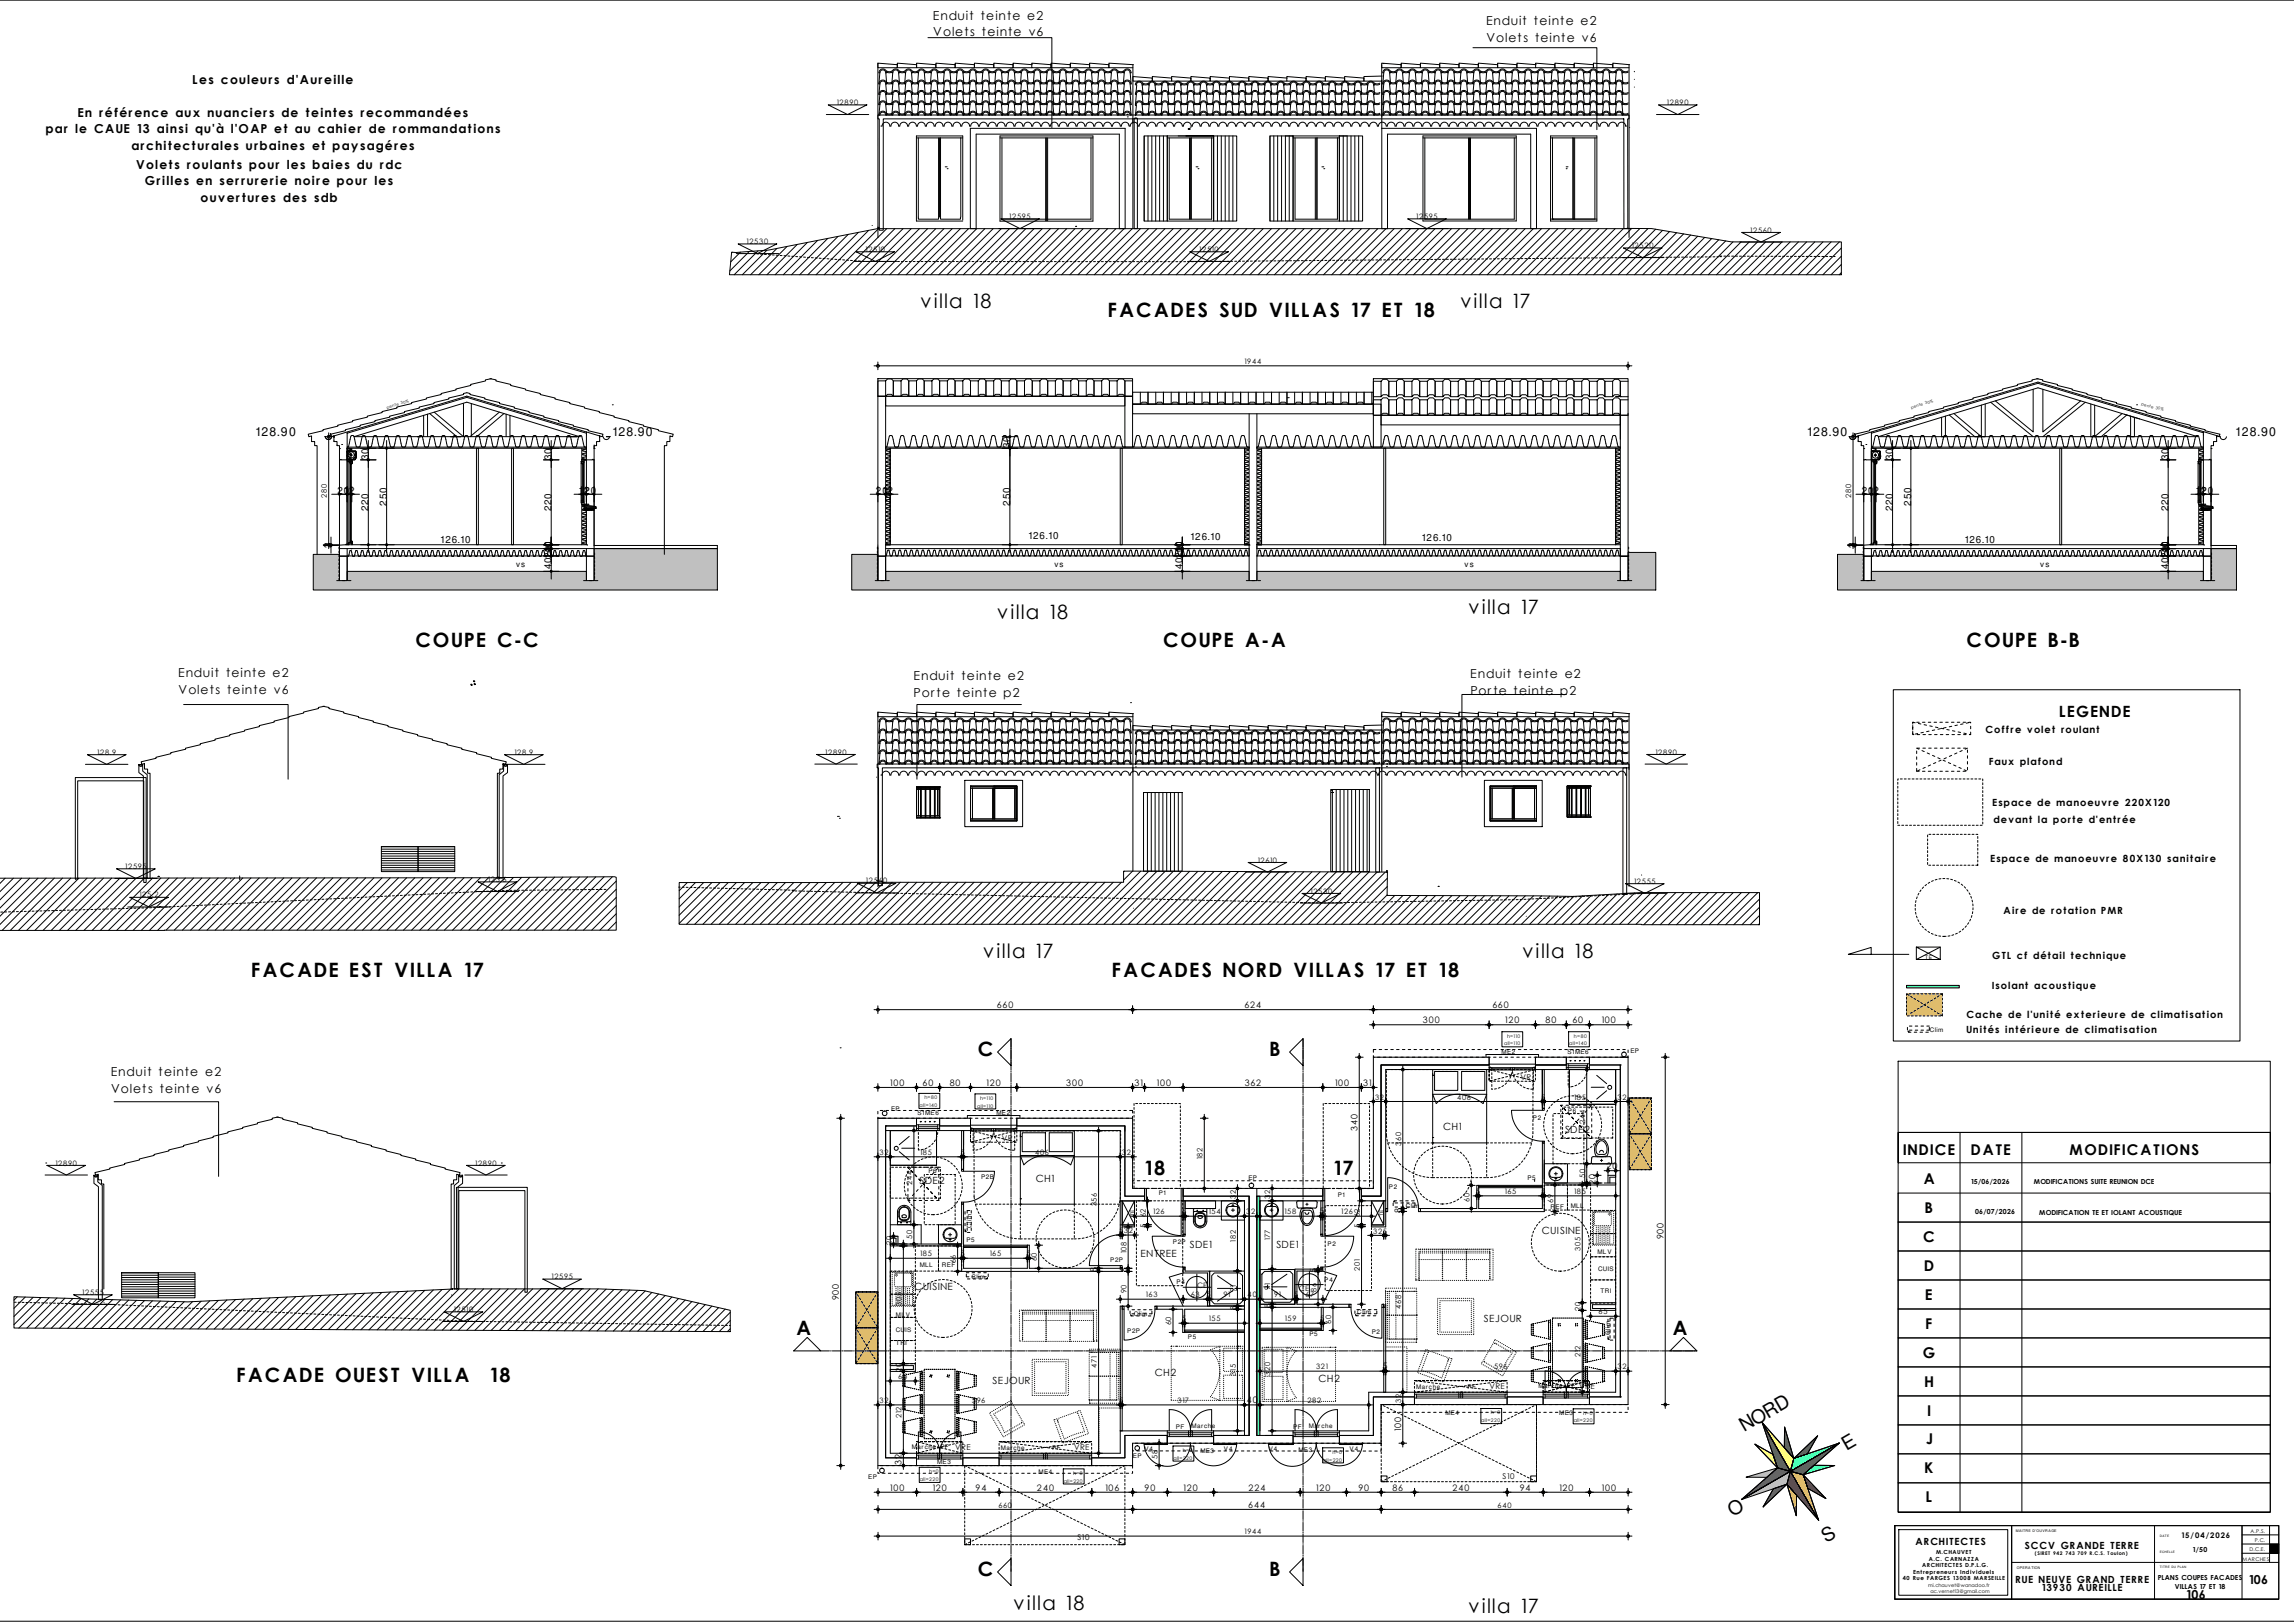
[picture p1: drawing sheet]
<svg xmlns="http://www.w3.org/2000/svg" width="1189mm" height="841mm" viewBox="0 0 1189 841" stroke-linecap="round" stroke-linejoin="round" font-family="sans-serif">
<defs><g id="words">
<g font-size="10.3">
<text x="477" y="160">villa 18</text>
<text x="757" y="160">villa 17</text>
<text x="574" y="164">FACADES SUD VILLAS 17 ET 18</text>
<text x="517" y="321">villa 18</text>
<text x="761" y="318">villa 17</text>
<text x="215" y="335">COUPE C-C</text>
<text x="603" y="335">COUPE A-A</text>
<text x="1019" y="335">COUPE B-B</text>
<text x="510" y="496">villa 17</text>
<text x="789" y="496">villa 18</text>
<text x="130" y="506">FACADE EST VILLA 17</text>
<text x="576" y="506">FACADES NORD VILLAS 17 ET 18</text>
<text x="507" y="547">C</text>
<text x="658" y="547">B</text>
<text x="593" y="609">18</text>
<text x="691" y="609">17</text>
<text x="413" y="692">A</text>
<text x="867" y="692">A</text>
<text x="122" y="716">FACADE OUEST VILLA</text>
<text x="253" y="716">18</text>
<text x="507" y="816">C</text>
<text x="658" y="816">B</text>
<text x="525" y="834">villa 18</text>
<text x="761" y="836">villa 17</text>
</g>
<g font-size="10">
<text x="904" y="742" transform="rotate(-30 904 742)">NORD</text>
<text x="957" y="752" transform="rotate(-30 957 752)">E</text>
<text x="898" y="786" transform="rotate(-30 898 786)">O</text>
<text x="946" y="800" transform="rotate(-30 946 800)">S</text>
</g>
<text font-size="8" x="1067" y="371">LEGENDE</text>
<g font-size="7.7">
<text x="986" y="599">INDICE</text>
<text x="1021" y="599">DATE</text>
<text x="1073" y="599">MODIFICATIONS</text>
<text x="997" y="613">A</text>
<text x="997" y="629">B</text>
<text x="997" y="644">C</text>
<text x="997" y="658">D</text>
<text x="998" y="674">E</text>
<text x="998" y="689">F</text>
<text x="997" y="703">G</text>
<text x="997" y="719">H</text>
<text x="999" y="734">I</text>
<text x="998" y="748">J</text>
<text x="997" y="764">K</text>
<text x="998" y="779">L</text>
</g>
<g font-size="6.4">
<text x="483" y="10">Enduit teinte e2</text>
<text x="770" y="13">Enduit teinte e2</text>
<text x="484" y="19">Volets teinte v6</text>
<text x="770" y="22">Volets teinte v6</text>
<text x="100" y="43">Les couleurs d'Aureille</text>
<text x="40" y="61">En référence aux nuanciers de teintes recommandées</text>
<text x="24" y="69">par le CAUE 13 ainsi qu'à l'OAP et au cahier de rommandations</text>
<text x="68" y="78">architecturales urbaines et paysagéres</text>
<text x="71" y="87">Volets roulants pour les baies du rdc</text>
<text x="75" y="96">Grilles en serrurerie noire pour les</text>
<text x="104" y="105">ouvertures des sdb</text>
<text x="92" y="351">Enduit teinte e2</text>
<text x="473" y="353">Enduit teinte e2</text>
<text x="762" y="352">Enduit teinte e2</text>
<text x="92" y="360">Volets teinte v6</text>
<text x="473" y="361">Porte teinte p2</text>
<text x="762" y="360">Porte teinte p2</text>
<text x="57" y="558">Enduit teinte e2</text>
<text x="58" y="566">Volets teinte v6</text>
<text x="1165" y="821">106</text>
<text x="1133" y="829">106</text>
</g>
<g font-size="6.3">
<text x="132" y="226">128.90</text>
<text x="317" y="226">128.90</text>
<text x="936" y="226">128.90</text>
<text x="1158" y="226">128.90</text>
</g>
<g font-size="5.1">
<text x="523" y="232" transform="rotate(-90 523 232)">30</text>
<text x="191" y="238" transform="rotate(-90 191 238)">30</text>
<text x="286" y="238" transform="rotate(-90 286 238)">30</text>
<text x="981" y="238" transform="rotate(-90 981 238)">30</text>
<text x="1124" y="238" transform="rotate(-90 1124 238)">30</text>
<text x="175" y="256">20</text>
<text x="178" y="256">12</text>
<text x="300" y="256">12</text>
<text x="303" y="256">20</text>
<text x="454" y="256">20</text>
<text x="457" y="256">12</text>
<text x="965" y="256">20</text>
<text x="968" y="256">12</text>
<text x="1138" y="256">12</text>
<text x="1141" y="256">20</text>
<text x="200" y="262" transform="rotate(-90 200 262)">250</text>
<text x="523" y="262" transform="rotate(-90 523 262)">250</text>
<text x="990" y="262" transform="rotate(-90 990 262)">250</text>
<text x="191" y="265" transform="rotate(-90 191 265)">220</text>
<text x="286" y="265" transform="rotate(-90 286 265)">220</text>
<text x="981" y="265" transform="rotate(-90 981 265)">220</text>
<text x="1124" y="265" transform="rotate(-90 1124 265)">220</text>
<text x="228" y="281">126.10</text>
<text x="533" y="279">126.10</text>
<text x="617" y="280">126.10</text>
<text x="737" y="280">126.10</text>
<text x="1018" y="281">126.10</text>
<text x="172" y="284" transform="rotate(-90 172 284)">2</text>
<text x="286" y="286" transform="rotate(-90 286 286)">10</text>
<text x="613" y="286" transform="rotate(-90 613 286)">10</text>
<text x="962" y="284" transform="rotate(-90 962 284)">2</text>
<text x="1124" y="286" transform="rotate(-90 1124 286)">10</text>
<text x="286" y="295" transform="rotate(-90 286 295)">4020</text>
<text x="613" y="295" transform="rotate(-90 613 295)">4020</text>
<text x="1124" y="295" transform="rotate(-90 1124 295)">4020</text>
<text x="1029" y="380">Coffre volet roulant</text>
<text x="1031" y="396">Faux plafond</text>
<text x="1032" y="418">Espace de manoeuvre 220X120</text>
<text x="1033" y="426">devant la porte d'entrée</text>
<text x="1031" y="447">Espace de manoeuvre 80X130 sanitaire</text>
<text x="1038" y="474">Aire de rotation PMR</text>
<text x="1032" y="497">GTL cf détail technique</text>
<text x="1032" y="513">Isolant acoustique</text>
<text x="1019" y="528">Cache de l'unité ex terieure de climatisation</text>
<text x="1019" y="536">Unités intérieure de climatisation</text>
<text x="748" y="586">CH1</text>
<text x="811" y="587">SDE2</text>
<text x="477" y="614">SDE2</text>
<text x="537" y="612">CH1</text>
<text x="799" y="640">CUISINE</text>
<text x="617" y="647">SDE1</text>
<text x="662" y="647">SDE1</text>
<text x="591" y="651">ENTREE</text>
<text x="474" y="669">CUISINE</text>
<text x="769" y="685">SEJOUR</text>
<text x="599" y="713">CH2</text>
<text x="514" y="717">SEJOUR</text>
<text x="683" y="716">CH2</text>
<text x="993" y="801">ARCHITECTES</text>
<text x="1049" y="803">SCCV GRANDE TERRE</text>
<text x="1044" y="820">RUE NEUVE GRAND TERRE</text>
<text x="1058" y="825">13930 AUREILLE</text>
</g>
<g font-size="4.6">
<text x="517" y="522">660</text>
<text x="645" y="522">624</text>
<text x="773" y="522">660</text>
<text x="737" y="530">300</text>
<text x="780" y="530">120</text>
<text x="801" y="530">80</text>
<text x="815" y="530">60</text>
<text x="830" y="530">100</text>
<text x="461" y="563">100</text>
<text x="478" y="563">60</text>
<text x="492" y="563">80</text>
<text x="511" y="563">120</text>
<text x="553" y="563">300</text>
<text x="588" y="563">31</text>
<text x="599" y="563">100</text>
<text x="645" y="563">362</text>
<text x="691" y="563">100</text>
<text x="707" y="563">31</text>
<text x="704" y="586" transform="rotate(-90 704 586)">340</text>
<text x="833" y="606">20</text>
<text x="827" y="614" transform="rotate(-90 827 614)">20</text>
<text x="684" y="629">5</text>
<text x="726" y="628" transform="rotate(-90 726 628)">8</text>
<text x="862" y="642" transform="rotate(-90 862 642)">900</text>
<text x="568" y="659" transform="rotate(-90 568 659)">8</text>
<text x="682" y="659" transform="rotate(-90 682 659)">5</text>
<text x="435" y="674" transform="rotate(-90 435 674)">900</text>
<text x="716" y="710">5</text>
<text x="646" y="727">40</text>
<text x="726" y="742" transform="rotate(-90 726 742)">100</text>
<text x="467" y="759" transform="rotate(-90 467 759)">32</text>
<text x="461" y="772">100</text>
<text x="483" y="772">120</text>
<text x="506" y="772">94</text>
<text x="537" y="772">240</text>
<text x="572" y="772">106</text>
<text x="593" y="772">90</text>
<text x="613" y="772">120</text>
<text x="647" y="772">224</text>
<text x="682" y="772">120</text>
<text x="704" y="772">90</text>
<text x="722" y="772">86</text>
<text x="753" y="772">240</text>
<text x="788" y="772">94</text>
<text x="808" y="772">120</text>
<text x="830" y="772">100</text>
<text x="647" y="781">644</text>
</g>
<g font-size="4.2">
<text x="267" y="294">vs</text>
<text x="546" y="294">vs</text>
<text x="759" y="294">vs</text>
<text x="1057" y="294">vs</text>
</g>
<g font-size="4.1">
<text x="788" y="559">VR</text>
<text x="519" y="591">VR</text>
<text x="772" y="720">VRE</text>
<text x="818" y="720">VRE</text>
<text x="495" y="752">VRE</text>
<text x="557" y="752">VRE</text>
<text x="779" y="766">S10</text>
<text x="558" y="798">S10</text>
</g>
<text font-size="4" x="1130" y="797">15/04/2026</text>
<g font-size="3.9">
<text x="433" y="54">12890</text>
<text x="864" y="54">12890</text>
<text x="523" y="113">12595</text>
<text x="734" y="113">12595</text>
<text x="907" y="121">12560</text>
<text x="387" y="126">12530</text>
<text x="448" y="131">12510</text>
<text x="621" y="131">12510</text>
<text x="845" y="129">12520</text>
<text x="645" y="189">1944</text>
<text x="50" y="391">128.9</text>
<text x="266" y="391">128.9</text>
<text x="427" y="391">12890</text>
<text x="858" y="391">12890</text>
<text x="652" y="447">12610</text>
<text x="65" y="450">12595</text>
<text x="253" y="457">125.6</text>
<text x="448" y="458">12560</text>
<text x="847" y="458">12555</text>
<text x="72" y="465">125.2</text>
<text x="679" y="463">12530</text>
<text x="713" y="570">32</text>
<text x="755" y="570">406</text>
<text x="799" y="570">5</text>
<text x="815" y="570">185</text>
<text x="838" y="570">32</text>
<text x="456" y="599">32</text>
<text x="476" y="599">185</text>
<text x="498" y="599">5</text>
<text x="536" y="599">406</text>
<text x="581" y="599">32</text>
<text x="28" y="604">12890</text>
<text x="246" y="604">12890</text>
<text x="765" y="619">5</text>
<text x="779" y="619">165</text>
<text x="799" y="619">5</text>
<text x="815" y="619">185</text>
<text x="597" y="629">126</text>
<text x="613" y="629">5</text>
<text x="626" y="629">154</text>
<text x="646" y="629">32</text>
<text x="665" y="629">158</text>
<text x="695" y="629">126</text>
<text x="580" y="639">532</text>
<text x="712" y="639">325</text>
<text x="476" y="651">185</text>
<text x="498" y="651">5</text>
<text x="513" y="651">165</text>
<text x="532" y="651">5</text>
<text x="285" y="663">12595</text>
<text x="42" y="671">12555</text>
<text x="620" y="667">CE</text>
<text x="673" y="669">CE</text>
<text x="594" y="672">163</text>
<text x="617" y="672">63</text>
<text x="625" y="672">5</text>
<text x="634" y="672">91</text>
<text x="647" y="672">40</text>
<text x="660" y="672">91</text>
<text x="671" y="672">5</text>
<text x="677" y="672">67</text>
<text x="235" y="680">12510</text>
<text x="829" y="681">65</text>
<text x="612" y="685">5</text>
<text x="626" y="685">155</text>
<text x="666" y="685">159</text>
<text x="684" y="685">5</text>
<text x="682" y="710">321</text>
<text x="774" y="710">596</text>
<text x="838" y="710">32</text>
<text x="466" y="715">65</text>
<text x="456" y="727">32</text>
<text x="504" y="727">596</text>
<text x="580" y="727">5</text>
<text x="610" y="727">317</text>
<text x="678" y="727">282</text>
<text x="517" y="781">660</text>
<text x="776" y="781">640</text>
<text x="645" y="795">1944</text>
</g>
<g font-size="3.8">
<text x="169" y="258" transform="rotate(-90 169 258)">280</text>
<text x="959" y="258" transform="rotate(-90 959 258)">280</text>
<text x="821" y="582" transform="rotate(-90 821 582)">244</text>
<text x="726" y="594" transform="rotate(-90 726 594)">360</text>
<text x="623" y="601" transform="rotate(-90 623 601)">182</text>
<text x="821" y="610" transform="rotate(-90 821 610)">50</text>
<text x="473" y="614" transform="rotate(-90 473 614)">244</text>
<text x="821" y="615" transform="rotate(-90 821 615)">5</text>
<text x="640" y="621" transform="rotate(-90 640 621)">32</text>
<text x="658" y="621" transform="rotate(-90 658 621)">32</text>
<text x="762" y="623" transform="rotate(-90 762 623)">60</text>
<text x="805" y="623" transform="rotate(-90 805 623)">69</text>
<text x="568" y="625" transform="rotate(-90 568 625)">356</text>
<text x="594" y="631" transform="rotate(-90 594 631)">62</text>
<text x="705" y="631" transform="rotate(-90 705 631)">62</text>
<text x="473" y="642" transform="rotate(-90 473 642)">50</text>
<text x="594" y="636" transform="rotate(-90 594 636)">5</text>
<text x="705" y="636" transform="rotate(-90 705 636)">5</text>
<text x="462" y="645" transform="rotate(-90 462 645)">20</text>
<text x="467" y="646" transform="rotate(-90 467 646)">5</text>
<text x="640" y="644" transform="rotate(-90 640 644)">182</text>
<text x="658" y="643" transform="rotate(-90 658 643)">177</text>
<text x="537" y="654" transform="rotate(-90 537 654)">60</text>
<text x="584" y="650" transform="rotate(-90 584 650)">108</text>
<text x="819" y="648" transform="rotate(-90 819 648)">305</text>
<text x="495" y="655" transform="rotate(-90 495 655)">66</text>
<text x="584" y="659" transform="rotate(-90 584 659)">8</text>
<text x="705" y="659" transform="rotate(-90 705 659)">201</text>
<text x="584" y="670" transform="rotate(-90 584 670)">90</text>
<text x="640" y="670" transform="rotate(-90 640 670)">91</text>
<text x="658" y="668" transform="rotate(-90 658 668)">91</text>
<text x="682" y="670" transform="rotate(-90 682 670)">86</text>
<text x="467" y="677" transform="rotate(-90 467 677)">305</text>
<text x="658" y="678" transform="rotate(-90 658 678)">8</text>
<text x="640" y="679" transform="rotate(-90 640 679)">8</text>
<text x="726" y="678" transform="rotate(-90 726 678)">468</text>
<text x="819" y="679" transform="rotate(-90 819 679)">20</text>
<text x="607" y="687" transform="rotate(-90 607 687)">60</text>
<text x="690" y="686" transform="rotate(-90 690 686)">60</text>
<text x="819" y="703" transform="rotate(-90 819 703)">212</text>
<text x="467" y="711" transform="rotate(-90 467 711)">20</text>
<text x="568" y="709" transform="rotate(-90 568 709)">471</text>
<text x="640" y="713" transform="rotate(-90 640 713)">315</text>
<text x="658" y="713" transform="rotate(-90 658 713)">320</text>
<text x="726" y="727" transform="rotate(-90 726 727)">32</text>
<text x="467" y="735" transform="rotate(-90 467 735)">212</text>
<text x="600" y="756" transform="rotate(-90 600 756)">58</text>
</g>
<g font-size="3.6">
<text x="1021" y="613">15/06/2026</text>
<text x="1054" y="613">MODIFICATIONS SUITE REUNION DCE</text>
<text x="1024" y="629">06/07/2026</text>
<text x="1057" y="630">MODIFICATION TE ET IOLANT ACOUSTIQUE</text>
<text x="1136" y="804">1/50</text>
<text x="1118" y="819">PLANS COUPES FACADES</text>
<text x="1127" y="824">VILLAS 17 ET 18</text>
</g>
<g font-size="3.3">
<text x="1000" y="535">Clim</text>
<text x="778" y="546">ME2</text>
<text x="845" y="545">EP</text>
<text x="812" y="546">S1ME6</text>
<text x="462" y="576">EP</text>
<text x="476" y="578">S1ME6</text>
<text x="516" y="578">ME2</text>
<text x="794" y="581">P2</text>
<text x="813" y="577">P6</text>
<text x="481" y="608">P6</text>
<text x="508" y="611">P2B</text>
<text x="647" y="611">EP</text>
<text x="792" y="611">P5</text>
<text x="720" y="616">P2</text>
<text x="601" y="619">P1</text>
<text x="693" y="620">P1</text>
<text x="729" y="626">Clim</text>
<text x="804" y="626">REF</text>
<text x="814" y="626">MLL</text>
<text x="501" y="644">P5</text>
<text x="608" y="644">P2P</text>
<text x="688" y="646">P2</text>
<text x="828" y="650">MLV</text>
<text x="477" y="657">MLL</text>
<text x="488" y="657">REF</text>
<text x="575" y="654">P2P</text>
<text x="828" y="658">CUIS</text>
<text x="504" y="663">Clim</text>
<text x="610" y="665">P4</text>
<text x="686" y="664">P4</text>
<text x="829" y="670">TRI</text>
<text x="464" y="683">MLV</text>
<text x="588" y="682">Clim</text>
<text x="703" y="681">Clim</text>
<text x="464" y="690">CUIS</text>
<text x="584" y="690">P2P</text>
<text x="616" y="694">P5</text>
<text x="679" y="692">P5</text>
<text x="711" y="691">P2</text>
<text x="464" y="697">TRI</text>
<text x="734" y="720">Marche</text>
<text x="761" y="720">PF</text>
<text x="797" y="719">Marche PF</text>
<text x="749" y="733">ME4</text>
<text x="808" y="733">ME3</text>
<text x="609" y="740">PF</text>
<text x="617" y="740">Marche</text>
<text x="670" y="740">PF</text>
<text x="678" y="740">Marche</text>
<text x="473" y="751">Marche</text>
<text x="487" y="751">PF</text>
<text x="519" y="751">Marche</text>
<text x="545" y="751">PF</text>
<text x="587" y="756">EP</text>
<text x="593" y="752">V4</text>
<text x="622" y="753">ME3</text>
<text x="634" y="752">V4</text>
<text x="658" y="752">V4</text>
<text x="673" y="752">ME3</text>
<text x="699" y="752">V4</text>
<text x="486" y="759">ME3</text>
<text x="450" y="766">EP</text>
<text x="538" y="764">ME4</text>
</g>
<g font-size="3.2">
<text x="503" y="636" transform="rotate(-90 503 636)">Clim</text>
<text x="834" y="692" transform="rotate(-90 834 692)">Clim</text>
</g>
<g font-size="2.9">
<text x="1000" y="809">A.C. CARNAZZA</text>
<text x="1003" y="805">M.CHAUVET</text>
<text x="992" y="816">Entrepreneurs Individuels</text>
<text x="996" y="812">ARCHITECTES D.P.L.G.</text>
<text x="986" y="819">40 Rue FARGES 13008 MARSEILLE</text>
</g>
<g font-size="2.6">
<text x="781" y="538">h=110</text>
<text x="816" y="538">h=80</text>
<text x="780" y="542">all=110</text>
<text x="813" y="542">all=140</text>
<text x="479" y="570">h=80</text>
<text x="508" y="570">h=110</text>
<text x="477" y="574">all=140</text>
<text x="506" y="574">all=110</text>
<text x="768" y="737">all=220</text>
<text x="773" y="733">h=0</text>
<text x="816" y="737">all=220</text>
<text x="820" y="733">h=0</text>
<text x="613" y="752">h=0</text>
<text x="691" y="753">h=0</text>
<text x="608" y="756">all=220</text>
<text x="686" y="757">all=220</text>
<text x="477" y="767">all=220</text>
<text x="482" y="763">h=0</text>
<text x="556" y="764">h=0</text>
<text x="551" y="768">all=220</text>
<text x="1166" y="794">A.P.S.</text>
<text x="1166" y="804">D.C.E.</text>
<text x="1169" y="799">P.C.</text>
<text x="1055" y="806">(SIRET 942 743 709 R.C.S. Toulon)</text>
<text x="1162" y="809">MARCHES</text>
<text x="999" y="822">mi.chauvet@wanadoo.fr</text>
<text x="1000" y="826">ac.vernet13@gmail.com</text>
</g>
<g font-size="2.5">
<text x="998" y="497">TE</text>
<text x="588" y="630" transform="rotate(-90 588 630)">TE</text>
<text x="717" y="630" transform="rotate(-90 717 630)">TE</text>
</g>
<g font-size="2">
<text x="1110" y="210" transform="rotate(15 1110 210)">pente 30%</text>
<text x="201" y="212" transform="rotate(-17 201 212)">pente 30%</text>
<text x="991" y="212" transform="rotate(-17 991 212)">pente 30%</text>
</g>
<g font-size="1.9">
<text x="1045" y="794">MAITRE D'OUVR AGE</text>
<text x="1045" y="813">OPERA TION</text>
</g>
<g font-size="1.6">
<text x="1119" y="796">DATE</text>
<text x="1119" y="805">ECHELLE</text>
<text x="1119" y="813">TITRE DU PLAN</text>
</g>
</g></defs>
<g fill="#dfbd75">
<path d="M443 669h12v38h-12z" fill-rule="evenodd"/>
<path d="M844 569h12v37h-12z" fill-rule="evenodd"/>
</g>
<g fill="#fff">
<path d="M982 791h199v38h-199z" fill-rule="evenodd"/>
<path d="M982 791h199v38h-199z" fill-rule="evenodd"/>
</g>
<path d="M1176 800h5v5h-5z" fill-rule="evenodd" fill="#000"/>
<path d="M984 550h193v37h-193z" fill-rule="evenodd" fill="#fff"/>
<g fill="#c0c0c0">
<path d="M952 287h14v14h4v-5h172v5h4v-17h13v22h-207z" fill-rule="evenodd"/>
<path d="M441 287h14v14h4v-5h188v5h4v-5h189v5h4v-15h14v20h-417z" fill-rule="evenodd"/>
<path d="M162 287h14v14h4v-5h124v5h4v-17h64v22h-210z" fill-rule="evenodd"/>
</g>
<path d="M913 737l15 25-7-1z" fill="#990"/>
<path d="M909 748l10 6 2 7z" fill="#ffff7f"/>
<path d="M903 777l25-15-2 7z" fill="#c0c0c0"/>
<path d="M903 777l18-16 7 1z" fill="#3f00ff"/>
<path d="M926 769l5 6v10z" fill="#ffbf00"/>
<path d="M928 762l15 26-17-19z" fill="#ff003f"/>
<path d="M905 765l16-4-5 5z" fill="#c0c0c0"/>
<path d="M919 771l7-2-12 12z" fill="#3f00ff"/>
<path d="M913 737l17 19-2 6z" fill="#ffff7f"/>
<path d="M925 739l5 17-5-6z" fill="#990"/>
<path d="M928 762l7 2 8 24z" fill="#ffbf00"/>
<path d="M935 764l11 13-9-6z" fill="#ff003f"/>
<path d="M935 764l5-5h11z" fill="#0ff"/>
<path d="M928 762l25-14-18 16z" fill="#099"/>
<path d="M930 756l23-8-25 14z" fill="#0ff"/>
<path d="M930 756l12-12-5 9z" fill="#099"/>
<path d="M477 408v16M480 408v16M482 408v16M484 408v16M815 407v16M817 407v16M819 407v16M822 407v16" fill="none" stroke="#000" stroke-width=".52"/>
<path d="M651 620h2v124h-2z" fill-rule="evenodd" fill="#80ff80"/>
<path d="M988 515h19v11h-19z" fill-rule="evenodd" fill="#dfbd75"/>
<path d="M988 511h27v1h-27z" fill-rule="evenodd" fill="#80ff80"/>
<g fill="none" stroke="#000" stroke-width=".52">
<path d="M0 0h1189M481 20h64v46M455 33l10 1v1h-10zM455 33v90M456 38v5M456 38l1-2h1l1 2M456 38v-1l1-1h2l1 2h-1M459 38l1 5M459 37h3M463 38l-1 5M463 36h2l1 2-2-2h-1l-1 2zM465 33l10 1v1h-10z"/>
<path d="M466 38v5M466 37h3M469 38v5M469 38l2-2 1 1v1M469 38v-1l2-1h1l1 2h-1M472 38l1 5M473 37h3M475 33l10 1v1h-10zM476 38v5M476 38l1-2h1l1 2M476 38v-1l1-1h2l1 1-1 1M479 38l1 5"/>
<path d="M479 37h3M480 37h2M483 37v-1h2l1 2-2-2h-1l-1 2zM483 38l-1 5M485 33l10 1v1h-10zM486 38v5M486 37h3M489 38v5M489 38l2-2h1v2M489 38v-1l2-1h1l1 2h-1M492 38l1 5M493 37h3"/>
<path d="M495 33l10 1v1h-10zM496 38v5M496 38l1-2h1l1 2M496 38v-1l1-1 2 1 1 1h-1M499 38l1 5M499 37h3M503 38h-1v-1l2-1h2v1v1l-1-2-2 1-1 6M505 33l10 1v1h-10zM506 38v5M506 37h3M509 38v5M509 38l2-2h1v2"/>
<path d="M509 38v-1l2-1 1 1 1 1h-1M512 38l1 5M513 37h3M515 33l10 1v1h-10zM516 38v5M516 38l1-2h1l1 2M516 38v-1l1-1h2l1 2h-1M519 38l1 5M519 37h3M520 37h2M523 36h2l1 2-2-2h-1l-1 2zM523 38l-1 5"/>
<path d="M526 38v5M526 37h3M529 38v5M529 36h3l1 2-2-2h-1l-1 2zM532 38l1 5M533 37h3M535 33l10 1v1h-10zM535 34l-10-1v2h10M536 38v5M536 38l1-2h1l1 2M536 38v-1l1-1h2v1v1M539 38v5"/>
<path d="M539 37h3M543 38l-1 5M543 36h2l1 2-2-2-2 2zM545 33l10 1v1h-10zM546 38v5M546 37h3M549 38v5M549 38l2-2h1v2M549 38v-1l2-1h1l1 1-1 1M552 38l1 5M553 37h3M555 33l10 1v1h-10z"/>
<path d="M556 38l-1 5M556 38l1-2 2 1v1M556 38h-1l1-1 1-1 2 1 1 1h-1M559 38l1 5M559 37h3M563 38l-1 5M563 36h2l1 2-2-2h-1l-1 2zM565 33l10 1v1h-10zM566 38v5M566 37h3M569 37l1-1h2l1 2-2-2h-1l-1 2zM569 38v5"/>
<path d="M572 38l1 5M573 37h3M576 38v5M576 38l1-2h1l1 2M576 38v-1l1-1h2l1 2h-1M579 38l1 5M579 37h3M580 37h2M583 37l1-1h1l1 2-2-2h-1l-1 2zM583 38l-1 5M586 38v5M587 40h10v2h-10z"/>
<path d="M587 34v84M587 34l-12-1v2h12M597 40h10v2h-10zM607 40h10v2h-10zM617 40h10v2h-10zM627 40h10v2h-10zM637 40h10v2h-10zM647 40h10v2h-10zM667 40h10v2h-10zM677 40h10v2h-10zM687 40h10v2h-10zM697 40h10v2h-10z"/>
<path d="M716 33l10 1v1h-10zM716 34v84h3v-48h74v48h3v-51h-80M716 39l-9 1v2h9M717 33h.1M717 38l1-2h2v2M717 38v-1l1-1h2l1 2h-1M717 38v5M720 38l1 5M721 37h2M724 38l-1 5M724 38l1-2h1l1 2M724 38h-1l1-1 1-1 2 1v1"/>
<path d="M726 33l10 1v1h-10zM727 38v5M727 37h3M730 38v5M731 36h2l1 2-2-2h-1l-1 2zM734 38v5M734 37h3M736 33l10 1v1h-10zM737 38v5M737 38l1-2h2v2M737 38v-1l1-1h2l1 1-1 1M740 38l1 5"/>
<path d="M741 37h2M744 38l-1 5M744 38l1-2h1l1 2M744 38h-1l1-1 1-1h2v2M746 33l10 1v1h-10zM747 38v5M747 37h3M750 36h3l1 2-2-2h-1l-1 2zM750 38v5M754 38v5M754 37h3M756 33l10 1v1h-10z"/>
<path d="M757 37l1-1h1l2 2-2-2-2 2zM757 38v5M760 38l1 5M761 37h2M763 25h65v42M764 38l-1 5M764 38l1-2h1l1 2M764 38h-1l1-1 1-1h2v1v1M766 33l10 1v1h-10zM767 38v5M767 37h3M770 37l1-1h2l1 2-2-2h-1l-1 2z"/>
<path d="M770 38v5M774 38v5M774 37h3M776 33l10 1v1h-10zM777 38v5M777 38l1-2h2v2M777 38v-1l1-1h2l1 2h-1M780 38l1 5M781 37h2M784 38l-1 5M784 38l1-2 1 1 1 1M784 38h-1l1-1 1-1 2 1v1"/>
<path d="M787 38v5M787 37h3M790 38v-1l2-1h1l1 2h-1M790 38v5M790 38l2-2h1v2M793 38l1 5M794 37h3M796 33l10 1v1h-10zM796 34l-10-1v2h10M797 36h2l2 2-2-2h-1l-1 2zM797 38v5M800 38l1 5"/>
<path d="M801 37h3M804 38l2-2h1v2M804 38v-1l1-1h2l1 2h-1M804 38v5M806 33l10 1v1h-10zM807 38l1 5M808 37h3M808 37h2M811 36h2l1 2-1-2h-1l-2 2zM811 38l-1 5M814 38v5M814 37h3"/>
<path d="M816 33l10 1v1h-10zM818 38l-1 5M818 38l1-2h1l1 2M818 38a1.2 1.2 0 0 1-1-2 1.2 1.2 0 0 1 1 0h3v2M821 38v5M821 37h3M824 36h3l1 2-2-2h-1l-1 2zM824 38v5M826 33l10 1v1h-10zM827 38l1 5M828 37h2M831 37l1-1h1l1 2-1-2-3 2z"/>
<path d="M831 38l-1 5M834 38v5M834 37h3M838 38l-1 5M838 38l1-2h1l1 2M838 38h-1v-1l2-1h2v1v1M841 38v5M841 37h3M844 34v89M845 34l-9-1v2h8M847 37h.1M428 59h22"/>
<path d="M429 54h20l-10 5zM455 60h389v2v56h-2v-56h-384v57h-2v-57h-1zM456 60l1-2h1l2 2M456 60v-2h1h2l1 2M456 54v-1l1-1 2 1 1 1M456 49v-1l1-1h2l1 2M456 43v-1l1-1 2 1 1 1M456 54h.1M456 49h.1M456 43h.1M456 54l1-1h1l1 1M456 49l1-2 2 1v1"/>
<path d="M456 43l1-1h2v1M456 54v6M456 49v5M456 43v6M459 54h1M459 49h1M459 43h1M459 54l1 6M459 49l1 5M459 43l1 6M459 59h3M459 53h3"/>
<path d="M459 48h2h1M459 43h2h1M459 54h3M459 49h3M459 43h3M463 58h2l1 2-2-2h-1l-1 2zM463 54l1-1h1l1 1M463 54h-1v-1l2-1 1 1 1 1M463 49l1-2 1 1 1 1M463 49h-1l1-1 1-1h1l1 2M463 43l1-1h1l1 1M463 43h-1l1-1 1-1 1 1 1 1"/>
<path d="M463 54l-1 6M463 49l-1 5M463 43l-1 6M466 54h.1M466 49h.1M466 43h.1M466 54v6M466 49v5M466 43v6M466 59h3M466 53h3M466 48h2h1"/>
<path d="M466 43h2h1M466 54h3M466 49h3M466 43h3M469 58h2h1l1 2-2-2-2 2zM469 54l2-1h1v1M469 54v-1l2-1 1 1 1 1M469 49l2-2 1 1v1M469 49v-1l2-1h1l1 2M469 43l2-1h1v1M469 43v-1l2-1 1 1 1 1M469 54v6"/>
<path d="M469 49v5M469 43v6M472 54h1M472 49h1M472 43h1M472 54l1 6M472 49l1 5M472 43l1 6M473 59h3M473 53h3M473 48h1h2M473 43h1h2"/>
<path d="M473 54h3M473 49h3M473 43h3M476 58h2l2 2-2-2h-1l-1 2zM476 54l1-1h1l1 1M476 54v-1l1-1 2 1 1 1M476 49l1-2 1 1 1 1M476 49v-1l1-1h2l1 2M476 43l1-1h1l1 1M476 43v-1l1-1 2 1 1 1M476 54v6M476 49v5"/>
<path d="M476 43v6M479 54h1M479 49h1M479 43h1M479 54l1 6M479 49l1 5M479 43l1 6M479 59h3M479 53h3M479 48h2h1M479 43h2h1M480 59h2"/>
<path d="M480 54h2M480 49h2M480 43h2M483 58h2l1 2-2-2-2 2zM483 54l1-1h1l1 1M483 54h-1l1-1 1-1 1 1 1 1M483 49l1-2 1 1 1 1M483 49h-1l1-1 1-1h1l1 2M483 43l1-1h1l1 1M483 43h-1l1-1 1-1 1 1 1 1M483 54l-1 6M483 49l-1 5"/>
<path d="M483 43l-1 6M486 54h.1M486 49h.1M486 43h.1M486 54v6M486 49v5M486 43v6M486 59h3M486 53h3M486 48h2h1M486 43h2h1M486 54h3"/>
<path d="M486 49h3M486 43h3M489 58h3l1 2-2-2h-1l-1 2zM489 54l2-1h1v1M489 54v-1l2-1 1 1 1 1M489 49l2-2 1 1v1M489 49v-1l2-1h1l1 2M489 43l2-1h1v1M489 43v-1l2-1 1 1 1 1M489 54v6M489 49v5M489 43v6"/>
<path d="M492 54h1M492 49h1M492 43h1M492 54l1 6M492 49l1 5M492 43l1 6M493 59h3M493 53h3M493 48h1h2M493 43h1h2M493 54h3M493 49h3"/>
<path d="M493 43h3M496 58h1h1l2 2-2-2-2 2zM496 54l1-1h1l1 1M496 54v-1l1-1 2 1 1 1M496 49l1-2 1 1 1 1M496 49v-1l1-1h2l1 2M496 43l1-1h1l1 1M496 43v-1l1-1 2 1 1 1M496 54v6M496 49v5M496 43v6M499 54h1"/>
<path d="M499 49h1M499 43h1M499 54l1 6M499 49l1 5M499 43l1 6M499 59h3M499 53h3M499 48h2h1M499 43h2h1M499 54h3M499 49h3M499 43h3"/>
<path d="M503 60l1-2h1l1 2M503 54l1-1h1l1 1M503 49l1-2 1 1 1 1M503 43l1-1h1l1 1M503 60h-1v-1l2-1h2v2M506 54h.1M506 49h.1M506 43h.1M506 54v6M506 49v5M506 43v6M506 59h3"/>
<path d="M506 53h3M506 48h2h1M506 43h2h1M506 54h3M506 49h3M506 43h3M506 54l-1-2-2 1-1 7M506 49l-1-2-2 1-1 6M506 43l-1-1h-2l-1 7M509 58h3l1 2-2-2-2 2zM509 54l2-1h1v1M509 54v-1l2-1 1 1 1 1"/>
<path d="M509 49l2-2 1 1v1M509 49v-1l2-1h1l1 2M509 43l2-1h1v1M509 43v-1l2-1 1 1 1 1M509 54v6M509 49v5M509 43v6M512 54h1M512 49h1M512 43h1M512 54l1 6M512 49l1 5"/>
<path d="M512 43l1 6M513 59h3M513 53h3M513 48h1h2M513 43h1h2M513 54h3M513 49h3M513 43h3M516 58h2l2 2-2-2h-1l-1 2zM516 54l1-1h1l1 1M516 54v-1l1-1 2 1 1 1M516 49l1-2 1 1 1 1"/>
<path d="M516 49v-1l1-1h2l1 2M516 43l1-1h1l1 1M516 43v-1l1-1 2 1 1 1M516 54v6M516 49v5M516 43v6M519 54h1M519 49h1M519 43h1M519 54l1 6M519 49l1 5M519 43l1 6"/>
<path d="M519 59h3M519 53h3M519 48h2h1M519 43h2h1M520 59h2M520 54h2M520 49h2M520 43h2M523 58h2l1 2-2-2h-1l-1 2zM523 54l1-1h1l1 1M523 54h-1l1-1 1-1 1 1 1 1M523 49l1-2 1 1 1 1"/>
<path d="M523 49h-1l1-1 1-1h1l1 2M523 43l1-1h1l1 1M523 43h-1l1-1 1-1 1 1 1 1M523 54l-1 6M523 49l-1 5M523 43l-1 6M526 54h.1M526 49h.1M526 43h.1M526 54v6M526 49v5M526 43v6"/>
<path d="M526 59h3M526 53h3M526 48h2h1M526 43h2h1M526 54h3M526 49h3M526 43h3M529 58h3l1 2-2-2h-1l-1 2zM529 54l2-1h1v1M529 54a1.2 1.2 0 0 1 0-1 1.2 1.2 0 0 1 1-1l2 1 1 1M529 49l2-2 1 1v1M529 49v-1l2-1h1l1 2"/>
<path d="M529 43l2-1h1v1M529 43v-1l2-1 1 1 1 1M529 54v6M529 49v5M529 43v6M532 54l1 6M532 54h1M532 49l1 5M532 49h1M532 43l1 6M532 43h1M533 59h3"/>
<path d="M533 53h3M533 48h1h2M533 43h1h2M533 54h3M533 49h3M533 43h3M536 58h2l1 2-1-2h-1l-1 2zM536 54l1-1h1l1 1M536 54v-1l1-1 2 1v1M536 49l1-2 1 1 1 1M536 49v-1l1-1h2v2M536 43l1-1h1l1 1"/>
<path d="M536 43v-1l1-1 2 1v1M536 54v6M536 49v5M536 43v6M539 54h.1M539 49h.1M539 43h.1M539 54v6M539 49v5M539 43v6M539 59h3M539 53h3"/>
<path d="M539 48h2h1M539 43h2h1M539 54h3M539 49h3M539 43h3M543 58h1h1l1 2-2-2-2 2zM543 54l1-1h1l1 1M543 54h-1l1-1 1-1 2 1v1M543 49l1-2 1 1 1 1M543 49h-1l1-1 1-1h1l1 2M543 43l1-1h1l1 1M543 43h-1l1-1 1-1 1 1 1 1"/>
<path d="M543 54l-1 6M543 49l-1 5M543 43l-1 6M546 54h.1M546 49h.1M546 43h.1M546 54v6M546 49v5M546 43v6M546 59h3M546 53h3M546 48h1h2"/>
<path d="M546 43h1h2M546 54h3M546 49h3M546 43h3M549 58h3l1 2-2-2h-1l-1 2zM549 54l2-1h1v1M549 54v-1l2-1 1 1 1 1M549 49l2-2 1 1v1M549 49v-1l2-1h1l1 2M549 43l2-1h1v1M549 43v-1l2-1 1 1 1 1M549 54v6"/>
<path d="M549 49v5M549 43v6M552 54h1M552 49h1M552 43h1M552 54l1 6M552 49l1 5M552 43l1 6M553 59h3M553 53h3M553 48h1h2M553 43h1h2"/>
<path d="M553 54h3M553 49h3M553 43h3M556 58h1h1l2 2-2-2-3 2zM556 54l1-1h2v1M556 54h-1l1-1 1-1 2 1 1 1M556 49l1-2 2 1v1M556 49h-1l1-1 1-1h2l1 2M556 43l1-1h2v1M556 43h-1l1-1 1-1 2 1 1 1M556 54l-1 6M556 49l-1 5"/>
<path d="M556 43l-1 6M559 54h1M559 49h1M559 43h1M559 54l1 6M559 49l1 5M559 43l1 6M559 59h3M559 53h3M559 48h2h1M559 43h2h1M559 54h3"/>
<path d="M559 49h3M559 43h3M563 58h2l1 2-2-2h-1l-1 2zM563 54l1-1h1l1 1M563 54h-1v-1l2-1 1 1 1 1M563 49l1-2 1 1 1 1M563 49h-1l1-1 1-1h1l1 2M563 43l1-1h1l1 1M563 43h-1l1-1 1-1 1 1 1 1M563 54l-1 6M563 49l-1 5M563 43l-1 6"/>
<path d="M566 54h.1M566 49h.1M566 43h.1M566 54v6M566 49v5M566 43v6M566 59h3M566 53h3M566 48h2h1M566 43h2h1M566 54h3M566 49h3"/>
<path d="M566 43h3M569 58h1h2l1 2-2-2-2 2zM569 54l2-1h1v1M569 54v-1l2-1 1 1 1 1M569 49l2-2 1 1v1M569 49v-1l2-1h1l1 2M569 43l2-1h1v1M569 43v-1l2-1 1 1 1 1M569 54v6M569 49v5M569 43v6M572 54h1"/>
<path d="M572 49h1M572 43h1M572 54l1 6M572 49l1 5M572 43l1 6M573 59h3M573 53h3M573 48h1h2M573 43h1h2M573 54h3M573 49h3M573 43h3"/>
<path d="M576 58h2l2 2-2-2h-1l-1 2zM576 54l1-1h1l1 1M576 54v-1l1-1 2 1 1 1M576 49l1-2 1 1 1 1M576 49v-1l1-1h2l1 2M576 43l1-1h1l1 1M576 43v-1l1-1 2 1 1 1M576 54v6M576 49v5M576 43v6M579 54h1M579 49h1"/>
<path d="M579 43h1M579 54l1 6M579 49l1 5M579 43l1 6M579 59h3M579 53h3M579 48h2h1M579 43h2h1M580 59h2M580 54h2M580 49h2M580 43h2"/>
<path d="M583 58h1h1l1 2-2-2-2 2zM583 54l1-1h1l1 1M583 54h-1l1-1 1-1 1 1 1 1M583 49l1-2 1 1 1 1M583 49h-1l1-1 1-1h1l1 2M583 43l1-1h1l1 1M583 43h-1l1-1 1-1 1 1 1 1M583 54l-1 6M583 49l-1 5M583 43l-1 6M584 59h.1M586 54h.1"/>
<path d="M586 49h.1M586 43h.1M586 54v6M586 49v5M586 43v6M588 60l1-2h1h2v2M588 54l1-1 1-1 2 1v1M588 44l1-1 1-1 2 1v1M589 60l1-2 2 2M589 54l1-1h1l1 1M589 44v-1h1h1l1 1M589 49h-1l1-1 1-1h2v2"/>
<path d="M589 44v5M592 49l-1-2-2 1v1l-1 11M592 54h.1M592 49h.1M592 54v6M592 49v5M592 44v5M592 59h3M592 53h3M592 48h2h1M592 43h3M592 54h3"/>
<path d="M592 49h3M592 44h3M596 58h2l1 2-2-2h-1l-1 2zM596 54l1-1h1l1 1M596 54h-1v-1l2-1 1 1 1 1M596 49l1-2 1 1 1 1M596 49h-1v-1l2-1h1l1 2M596 44v-1h1h1l1 1M596 44h-1v-1l2-1 2 1v1M596 44l-1 5M596 54l-1 6M596 49l-1 5"/>
<path d="M599 54h.1M599 49h.1M599 54v6M599 49v5M599 44v5M599 59h3M599 53h3M599 48h1h2M599 43h3M599 54h3M599 49h3M599 44h3"/>
<path d="M602 58h2l2 2-2-2h-1l-1 2zM602 44v5M602 54l2-1h1v1M602 54v-1l2-1 1 1 1 1M602 49l2-2 1 1v1M602 49v-1l2-1h1l1 2M602 44l1-1h1h1v1M602 44v-1l1-1 2 1 1 1h-1M602 54v6M602 49v5M605 54h1M605 49h1"/>
<path d="M605 54l1 6M605 49l1 5M605 44l1 5M606 59h2M606 53h2M606 48h1h1M606 43h2M606 54h2M606 49h2M606 44h2M608 60l1-2h1h2v2M608 54l1-1 1-1 2 1v1"/>
<path d="M608 49l1-2h1h2v2M608 60l2-2h1l1 2M608 54h1M608 49h1M609 44l-1 5M609 54l1-1h1l1 1M609 49l1-2 1 1 1 1M609 43l2-1 1 2-2-1-2 1zM609 54l-1 6M609 49l-1 5M612 54h.1M612 49h.1"/>
<path d="M612 54v6M612 49v5M612 44v5M612 59h3M612 53h3M612 48h2h1M612 43h3M612 54h3M612 49h3M612 44h3M616 58h2l1 2-2-2h-1l-1 2zM616 44l-1 5"/>
<path d="M616 54l1-1h1l1 1M616 54h-1v-1l2-1 1 1 1 1M616 49l1-2 1 1 1 1M616 49h-1v-1l2-1h1l1 2M616 44v-1h1h1l1 1M616 44h-1v-1l2-1 2 1v1M616 54l-1 6M616 49l-1 5M619 54h.1M619 49h.1M619 54v6M619 49v5"/>
<path d="M619 44v5M619 59h3M619 53h3M619 48h1h2M619 43h3M619 54h3M619 49h3M619 44h3M622 58h1h2l1 2-2-2-2 2zM622 44v5M622 54l1-1h2v1M622 54v-1l2-1 1 1 1 1"/>
<path d="M622 49l1-2 2 1v1M622 49v-1l2-1h1l1 2M622 44l1-1h1h1v1M622 44v-1l1-1 2 1 1 1h-1M622 54v6M622 49v5M625 54h1M625 49h1M625 54l1 6M625 49l1 5M625 44l1 5M626 59h2"/>
<path d="M626 53h2M626 48h1h1M626 43h2M626 54h2M626 49h2M626 44h2M629 58h2l1 2-1-2h-2l-1 2zM629 43l2-1 1 2-2-1-2 1zM629 44l-1 5M629 54l1-1h1l1 1M629 54h-1l1-1 1-1 2 1v1M629 49l1-2 1 1 1 1"/>
<path d="M629 49h-1l1-1 1-1h2v2M629 54l-1 6M629 49l-1 5M632 54h.1M632 49h.1M632 44v5M632 54v6M632 49v5M632 59h3M632 53h3M632 48h2h1M632 43h3"/>
<path d="M632 54h3M632 49h3M632 44h3M635 58h2h1l1 2-2-2-2 2zM636 44l-1 5M636 54l1-1h1l1 1M636 54h-1v-1l2-1 1 1 1 1M636 49l1-2 1 1 1 1M636 49h-1v-1l2-1h1l1 2M636 44v-1h1h1l1 1M636 44h-1v-1l2-1 2 1v1M636 54l-1 6"/>
<path d="M636 49l-1 5M639 54h.1M639 49h.1M639 54v6M639 49v5M639 44v5M639 59h3M639 53h3M639 48h1h2M639 43h3M639 54h3M639 49h3"/>
<path d="M639 44h3M642 58h2l2 2-2-2h-1l-1 2zM642 44v5M642 54l2-1h1v1M642 54v-1l2-1 1 1 1 1M642 49l2-2 1 1v1M642 49v-1l2-1h1l1 2M642 44v-1h2h1v1M642 44v-1l1-1 2 1 1 1h-1M642 54v6M642 49v5M645 54h1"/>
<path d="M645 49h1M645 54l1 6M645 49l1 5M645 44l1 5M646 59h2M646 53h2M646 48h1h1M646 43h2M646 54h2M646 49h2M646 44h2M649 58h1h1l1 2-1-2-3 2z"/>
<path d="M649 44l-1 5M649 54l1-1h1l1 1M649 54h-1l1-1 1-1 2 1v1M649 49l1-2 1 1 1 1M649 49h-1l1-1 1-1h2v2M649 43l2-1 1 2-2-1-2 1zM649 54l-1 6M649 49l-1 5M652 54h.1M652 49h.1M652 54v6M652 49v5"/>
<path d="M652 44v5M652 59h3M652 53h3M652 48h2h1M652 43h3M652 54h3M652 49h3M652 44h3M656 58h2l1 2-2-2h-1l-1 2zM656 44l-1 5M656 54l1-1h1l1 1M656 54h-1v-1l2-1 1 1 1 1"/>
<path d="M656 49l1-2 1 1 1 1M656 49h-1v-1l2-1h1l1 2M656 44v-1h1h1l1 1M656 44h-1v-1l2-1 2 1v1M656 54l-1 6M656 49l-1 5M659 54h.1M659 49h.1M659 54v6M659 49v5M659 44v5M659 59h3"/>
<path d="M659 53h3M659 48h1h2M659 43h3M659 54h3M659 49h3M659 44h3M662 58h1h2l1 2-2-2-2 2zM662 44v5M662 54l1-1h2v1M662 54v-1l2-1 1 1 1 1M662 49l1-2 2 1v1M662 49v-1l2-1h1l1 2"/>
<path d="M662 44l1-1h1h1v1M662 44v-1l1-1 2 1 1 1h-1M662 54v6M662 49v5M665 54h1M665 49h1M665 54l1 6M665 49l1 5M665 44l1 5M666 59h2M666 53h2M666 48h1h1"/>
<path d="M666 43h2M666 54h2M666 49h2M666 44h2M667 40h-10v2h10M669 58h2l1 2-1-2h-1l-2 2zM669 54l1-1h1l1 1M669 54h-1l1-1 1-1 2 1v1M669 49l1-2 1 1 1 1M669 49h-1l1-1 1-1h2v2M669 43l2-1 1 2-2-1-2 1zM669 44l-1 5"/>
<path d="M669 54l-1 6M669 49l-1 5M672 54h.1M672 49h.1M672 54v6M672 49v5M672 44v5M672 59h3M672 53h3M672 48h2h1M672 43h3M672 54h3"/>
<path d="M672 49h3M672 44h3M676 58h2l1 2-2-2-2 2zM676 44l-1 5M676 54l1-1h1l1 1M676 54h-1v-1l2-1 1 1 1 1M676 49l1-2 1 1 1 1M676 49h-1v-1l2-1h1l1 2M676 44v-1h1h1l1 1M676 44h-1v-1l2-1 2 1v1M676 54l-1 6M676 49l-1 5"/>
<path d="M679 54h.1M679 49h.1M679 54v6M679 49v5M679 44v5M679 59h3M679 53h3M679 48h1h2M679 43h3M679 54h3M679 49h3M679 44h3"/>
<path d="M682 44v5M682 58h2l2 2-2-2h-1l-1 2zM682 54l1-1h2v1M682 54v-1l2-1 1 1 1 1M682 49l1-2 2 1v1M682 49v-1l2-1h1l1 2M682 44l1-1h1h1v1M682 44a1.2 1.2 0 0 1 0-1 1.2 1.2 0 0 1 1-1l2 1 1 1h-1M682 54v6M682 49v5M685 54h1M685 49h1"/>
<path d="M685 54l1 6M685 49l1 5M685 44l1 5M686 59h2M686 53h2M686 48h1h1M686 43h2M686 54h2M686 49h2M686 44h2M689 58h2l1 2-1-2h-2l-1 2zM689 43l2-1 1 2-2-1-2 1z"/>
<path d="M689 44l-1 5M689 54l1-1h1l1 1M689 54h-1l1-1 1-1 2 1v1M689 49l1-2 1 1 1 1M689 49h-1l1-1 1-1h2v2M689 54l-1 6M689 49l-1 5M692 54h.1M692 49h.1M692 54v6M692 49v5M692 44v5"/>
<path d="M692 59h3M692 53h3M692 48h2h1M692 43h3M692 54h3M692 49h3M692 44h3M695 60l1-2h1h2v2M695 54l1-1 1-1 1 1 1 1M695 49l1-2h1h1l1 2M695 60l2-2h1l1 2M695 54h1"/>
<path d="M695 49h1M695 44v5M696 54l1-1h1l1 1M696 49l1-2 1 1 1 1M696 43l2-1 1 2-2-1-2 1zM696 54l-1 6M696 49l-1 5M699 54h.1M699 49h.1M699 54v6M699 49v5M699 44v5"/>
<path d="M699 59h3M699 53h3M699 48h1h2M699 43h3M699 54h3M699 49h3M699 44h3M702 58h2l2 2-2-2h-1l-1 2zM702 44v5M702 54l1-1h2v1M702 54v-1l2-1 1 1 1 1M702 49l1-2 2 1v1"/>
<path d="M702 49v-1l2-1h1l1 2M702 44v-1h2h1v1M702 44v-1l1-1 2 1 1 1h-1M702 54v6M702 49v5M705 54h1M705 49h1M705 54l1 6M705 49l1 5M705 44l1 5M706 59h2M706 53h2"/>
<path d="M706 48h1h1M706 43h2M706 54h2M706 49h2M706 44h2M709 58h1h1l1 2-1-2-3 2zM709 44l-1 5M709 54l1-1h1l1 1M709 54h-1l1-1 1-1 2 1v1M709 49l1-2 1 1 1 1M709 49h-1l1-1 1-1h2v2M709 43l2-1 1 2-2-1-2 1z"/>
<path d="M709 54l-1 6M709 49l-1 5M712 54h.1M712 49h.1M712 54v6M712 49v5M712 44v5M712 59h3M712 53h3M712 48h2h1M712 43h3M712 54h3"/>
<path d="M712 49h3M712 44h3M716 57h.1M717 60l1-2h2l1 2M717 60v-2h1h2l1 2M717 54v-1l1-1 2 1 1 1M717 49v-2h1h2l1 2M717 43v-1l1-1 2 1 1 1M717 54h.1M717 49h.1M717 43h.1M717 54l1-1h2v1"/>
<path d="M717 49l1-2 2 1v1M717 43l1-1h2v1M717 54v6M717 49v5M717 43v6M720 54h1M720 49h1M720 43h1M720 54l1 6M720 49l1 5M720 43l1 6M721 59h2"/>
<path d="M721 53h2M721 48h1h1M721 43h1h1M721 54h2M721 49h2M721 43h2M724 58h2l1 2-1-2-3 2zM724 54l1-1h1l1 1M724 54h-1l1-1 1-1 2 1v1M724 49l1-2 1 1 1 1M724 49h-1l1-1 1-1h2v2M724 43l1-1h1l1 1"/>
<path d="M724 43h-1l1-1 1-1 2 1v1M724 54l-1 6M724 49l-1 5M724 43l-1 6M727 54h.1M727 49h.1M727 43h.1M727 54v6M727 49v5M727 43v6M727 59h3M727 53h3"/>
<path d="M727 48h2h1M727 43h2h1M727 54h3M727 49h3M727 43h3M730 58h3l1 2-2-2h-1l-1 2zM730 54l2-1h1v1M730 54v-1l2-1 2 1v1M730 49l2-2 1 1v1M730 49v-1l2-1h1l1 2M730 43l2-1h1v1M730 43v-1l2-1 1 1 1 1"/>
<path d="M730 54v6M730 49v5M730 43v6M733 54h1M733 49h1M733 43h1M733 54l1 6M733 49l1 5M733 43l1 6M734 59h3M734 53h3M734 48h1h2"/>
<path d="M734 43h1h2M734 54h3M734 49h3M734 43h3M737 58h2l2 2-2-2h-1l-1 2zM737 54l1-1h2v1M737 54v-1l2-1 1 1 1 1M737 49l1-2 2 1v1M737 49v-1l2-1h1l1 2M737 43l1-1h2v1M737 43v-1l2-1 1 1 1 1M737 54v6"/>
<path d="M737 49v5M737 43v6M740 54h1M740 49h1M740 43h1M740 54l1 6M740 49l1 5M740 43l1 6M741 59h2M741 53h2M741 48h1h1M741 43h1h1"/>
<path d="M741 54h2M741 49h2M741 43h2M744 58h1h1l1 2-1-2-3 2zM744 54l1-1h1l1 1M744 54h-1l1-1 1-1 2 1v1M744 49l1-2 1 1 1 1M744 49h-1l1-1 1-1h2v2M744 43l1-1h1l1 1M744 43h-1l1-1 1-1 2 1v1M744 54l-1 6M744 49l-1 5"/>
<path d="M744 43l-1 6M747 54h.1M747 49h.1M747 43h.1M747 54v6M747 49v5M747 43v6M747 59h3M747 53h3M747 48h2h1M747 43h2h1M747 54h3"/>
<path d="M747 49h3M747 43h3M750 58h3l1 2-2-2h-1l-1 2zM750 54l2-1h1v1M750 54v-1l2-1 1 1 1 1M750 49l2-2 1 1v1M750 49v-1l2-1h1l1 2M750 43l2-1h1v1M750 43v-1l2-1 1 1 1 1M750 54v6M750 49v5M750 43v6"/>
<path d="M753 54h1M753 49h1M753 43h1M753 54l1 6M753 49l1 5M753 43l1 6M754 59h3M754 53h3M754 48h1h2M754 43h1h2M754 54h3M754 49h3"/>
<path d="M754 43h3M757 58h1h1l2 2-2-2-2 2zM757 54l1-1h2v1M757 54v-1l1-1 2 1 1 1M757 49l1-2 2 1v1M757 49v-1l1-1h2l1 2M757 43l1-1h2v1M757 43v-1l1-1 2 1 1 1M757 54v6M757 49v5M757 43v6M760 54h1"/>
<path d="M760 49h1M760 43h1M760 54l1 6M760 49l1 5M760 43l1 6M761 59h2M761 53h2M761 48h1h1M761 43h1h1M761 54h2M761 49h2M761 43h2"/>
<path d="M764 58h2l1 2-1-2h-2l-1 2zM764 54l1-1h1l1 1M764 54h-1l1-1 1-1 2 1v1M764 49l1-2 1 1 1 1M764 49h-1l1-1 1-1h2v2M764 43l1-1h1l1 1M764 43h-1l1-1 1-1 2 1v1M764 54l-1 6M764 49l-1 5M764 43l-1 6M767 54h.1M767 49h.1"/>
<path d="M767 43h.1M767 54v6M767 49v5M767 43v6M767 59h3M767 53h3M767 48h2h1M767 43h2h1M767 54h3M767 49h3M767 43h3M770 58h1h2l1 2-2-2-2 2z"/>
<path d="M770 54l2-1h1v1M770 54v-1l2-1 1 1 1 1M770 49l2-2 1 1v1M770 49v-1l2-1h1l1 2M770 43l2-1h1v1M770 43v-1l2-1 1 1 1 1M770 54v6M770 49v5M770 43v6M773 54h1M773 49h1M773 43h1"/>
<path d="M773 54l1 6M773 49l1 5M773 43l1 6M774 59h3M774 53h3M774 48h1h2M774 43h1h2M774 54h3M774 49h3M774 43h3M777 58h2l2 2-2-2h-1l-1 2zM777 54l1-1h2v1"/>
<path d="M777 54v-1l1-1 2 1 1 1M777 49l1-2 2 1v1M777 49v-1l1-1h2l1 2M777 43l1-1h2v1M777 43v-1l1-1 2 1 1 1M777 54v6M777 49v5M777 43v6M780 54h1M780 49h1M780 43h1M780 54l1 6"/>
<path d="M780 49l1 5M780 43l1 6M781 59h2M781 53h2M781 48h1h1M781 43h1h1M781 54h2M781 49h2M781 43h2M784 58h1h1l1 2-1-2-3 2zM784 54l1-1h1l1 1M784 54h-1l1-1 1-1 2 1v1"/>
<path d="M784 49l1-2 1 1 1 1M784 49h-1l1-1 1-1h2v2M784 43l1-1h1l1 1M784 43h-1l1-1 1-1 2 1v1M784 54l-1 6M784 49l-1 5M784 43l-1 6M787 54h.1M787 49h.1M787 43h.1M787 54v6M787 49v5"/>
<path d="M787 43v6M787 59h3M787 53h3M787 48h2h1M787 43h2h1M787 54h3M787 49h3M787 43h3M790 58h3l1 2-2-2h-1l-1 2zM790 54v-1l2-1 1 1 1 1M790 49v-1l2-1h1l1 2M790 43v-1l2-1 1 1 1 1"/>
<path d="M790 54v6M790 49v5M790 43v6M790 54l2-1h1v1M790 49l2-2 1 1v1M790 43l2-1h1v1M793 54h1M793 49h1M793 43h1M793 54l1 6M793 49l1 5M793 43l1 6"/>
<path d="M794 59h3M794 53h3M794 48h1h2M794 43h1h2M794 54h3M794 49h3M794 43h3M797 58h2l2 2-2-2-2 2zM797 54l1-1h2v1M797 54v-1l1-1 2 1 1 1M797 49l1-2 2 1v1M797 49v-1l1-1h2l1 2"/>
<path d="M797 43l1-1h2v1M797 43v-1l1-1 2 1 1 1M797 54v6M797 49v5M797 43v6M800 54h1M800 49h1M800 43h1M800 54l1 6M800 49l1 5M800 43l1 6M801 59h1h2"/>
<path d="M801 53l1 1 2-1M801 48h1h2M801 43h1h2M801 59h3M801 54h3M801 49h3M801 43h3M804 58h3l1 2-2-2h-1l-1 2zM804 54l2-1h1v1M804 54v-1l2-1 1 1 1 1M804 49l2-2 1 1v1M804 49v-1l2-1h1l1 2"/>
<path d="M804 43l2-1h1v1M804 43v-1l2-1 1 1 1 1M804 54v6M804 49v5M804 43v6M807 54h1M807 49h1M807 43h1M807 54l1 6M807 49l1 5M807 43l1 6M808 59h3"/>
<path d="M808 53h3M808 48h1h2M808 43h1h2M808 59h2M808 54h2M808 49h2M808 43h2M811 58h2l1 2-1-2h-1l-2 2zM811 54l1-1h1l1 1M811 54h-1l1-1 1-1 2 1v1M811 49l1-2 1 1 1 1M811 49h-1l1-1 1-1h2v2"/>
<path d="M811 43l1-1h1l1 1M811 43h-1l1-1 1-1 2 1v1M811 54l-1 6M811 49l-1 5M811 43l-1 6M814 54h.1M814 49h.1M814 43h.1M814 54v6M814 49v5M814 43v6M814 59h3"/>
<path d="M814 53h3M814 48h2h1M814 43h2h1M814 54h3M814 49h3M814 43h3M818 58h2l1 2-2-2h-1l-1 2zM818 54l1-1h1l1 1M818 54a1.2 1.2 0 0 1-1-1 1.2 1.2 0 0 1 1-1l2 1 1 1M818 49l1-2 1 1 1 1M818 49h-1v-1l2-1h1l1 2M818 43l1-1h1l1 1"/>
<path d="M818 43h-1v-1l2-1 1 1 1 1M818 54l-1 6M818 49l-1 5M818 43l-1 6M818 57h.1M821 54h.1M821 49h.1M821 43h.1M821 54v6M821 49v5M821 43v6M821 59h3"/>
<path d="M821 53h3M821 48h1h2M821 43h1h2M821 54h3M821 49h3M821 43h3M824 58h3l1 2-2-2h-1l-1 2zM824 54l2-1h1v1M824 54v-1l2-1 1 1 1 1M824 49l2-2 1 1v1M824 49v-1l2-1h1l1 2M824 43l2-1h1v1"/>
<path d="M824 43v-1l2-1 1 1 1 1M824 54v6M824 49v5M824 43v6M827 54h1M827 49h1M827 43h1M827 54l1 6M827 49l1 5M827 43l1 6M828 59h2M828 53h2"/>
<path d="M828 48h1h1M828 43h1h1M828 54h2M828 49h2M828 43h2M831 58h1h1l1 2-1-2-3 2zM831 54l1-1h1l1 1M831 54h-1l1-1 1-1 2 1v1M831 49l1-2 1 1 1 1M831 49h-1l1-1 1-1h2v2M831 43l1-1h1l1 1M831 43h-1l1-1 1-1 2 1v1"/>
<path d="M831 54l-1 6M831 49l-1 5M831 43l-1 6M834 54h.1M834 49h.1M834 43h.1M834 54v6M834 49v5M834 43v6M834 59h3M834 53h3M834 48h2h1"/>
<path d="M834 43h2h1M834 54h3M834 49h3M834 43h3M838 58h2l1 2-2-2h-1l-1 2zM838 54l1-1h1l1 1M838 54h-1v-1l2-1 1 1 1 1M838 49l1-2 1 1 1 1M838 49h-1v-1l2-1h1l1 2M838 43l1-1h1l1 1M838 43h-1v-1l2-1 1 1 1 1M838 54l-1 6"/>
<path d="M838 49l-1 5M838 43l-1 6M841 54h.1M841 49h.1M841 43h.1M841 54v6M841 49v5M841 43v6M841 59h3M841 53h3M841 48h1h2M841 43h1h2"/>
<path d="M841 54h3M841 49h3M841 43h3M847 41h.1M847 45h.1M858 59h22M859 54h20l-10 5zM457 65l2-2 2 1v1l2-2 2 1 1 1 2-2 2 1v1l3-2 1 1 1 1 2-2 2 1 1 1 2-2 1 1 1 1h1v-1l1-1 2 1 1 1 2-2 2 1v1l3-2 1 1 1 1 2-2 2 1v1l3-2 1 1 1 1 2-2 2 1 1 1 2-2 2 1v1l3-2 1 1 1 1 2-2 2 1v1l3-2 1 1 1 1 2-2 2 1 1 1 2-2 2 1v1l3-2 1 1 1 1 2-2 2 1v1l3-2 1 1 1 1 2-2 2 1 1 1 2-2 2 1v1l2-2 2 1 1 1 2-2 2 1v1l3-2 2 1v1l2-2 2 1 1 1 2-2 2 1v1l2-2 2 1 1 1 2-2 2 1v1l3-2 1 1 1 1h1v-1l1-1 2 1 1 1 2-2 1 1 1 1 2-2 2 1 1 1 2-2 2 1v1l3-2 1 1 1 1 2-2 2 1 1 1 2-2 1 1 1 1 2-2 2 1 1 1 2-2 2 1v1l3-2 1 1 1 1 2-2 2 1v1l3-2 1 1 1 1 2-2 2 1 1 1 2-2 2 1v1l3-2 1 1 1 1 2-2 2 1v1l3-2 1 1 1 1 2-2 2 1 1 1 2-2 2 1v1l3-2 1 1 1 1 2-2 2 1v1l3-2 2 1v1l2-2 2 1 1 1 2-2 2 1v1l2-2 2 1 1 1 2-2 2 1v1l3-2 1 1 1 1h1v-1l1-1 2 1 1 1 2-2 1 1 1 1 2-2 2 1 1 1 2-2 2 1v1l3-2 1 1 1 1 2-2 2 1 1 1 2-2 1 1 1 1 2-2 2 1 1 1 2-2 2 1v1l3-2 1 1 1 1 2-2 2 1 1 1 2-2 1 1 1 1 2-2 2 1 1 1 2-2 2 1v1l3-2 1 1 1 1 2-2 2 1 1 1 2-2 1 1 1 1 2-2 2 1 1 1 2-2 2 1v1l3-2 1 1 1 1 2-2 2 1v1l3-2 2 1v1l2-2 2 1 1 1 2-2 2 1v1h1l1-1 1-1 2 1v1l1-1 2-1 2 2M475 71h24M476 71v43h10v-43M487 71v42M487 71v43h11v-1"/>
<path d="M498 71v42M503 67h80v51h-3v-48h-74v48h-3zM507 67h.1M509 68h.1M518 70h48v45h-48zM518 71h48M519 71v43h46v-43M542 71v43M543 71v43M584 61h.1M585 65h.1M588 61h1v57h-1z"/>
<path d="M588 61h1M593 70h12v45h-12zM593 70v45M595 75h.1M595 70v45M597 70v45M599 70v45M601 70v45M603 70v45M605 70h24h-18M605 70v45h24v-45M605 71h24"/>
<path d="M606 71v43h22v-43M616 67h1h-1M616 67h.1M616 71v43M617 66h.1M617 71v43M629 70h12v45h-12zM631 70v45M633 70v45M635 70v45M637 70v45M639 70v45"/>
<path d="M658 70h12v45h-12zM658 70v45M660 70v45M662 70v45M664 70v45M668 70v45M670 70h28v45M670 71h24M671 71v43h22v-43M682 71v43M683 71v43M694 70v45h-24v-45h-4v45"/>
<path d="M694 70h12v45h-12zM696 70v45M700 70v45M702 70v45M704 70v45M715 68h.1M716 67h.1M718 68h.1M737 70h49v45h-49zM737 71h49M738 71v43h47v-43M761 71v43"/>
<path d="M762 71v43M804 70h24v45h-24zM804 71h24M805 71v43M815 71v43M816 71v43M827 71v43M845 66h.1M490 86h1M491 87h.1M620 86h1M621 87h.1"/>
<path d="M685 86h1M686 87h.1M812 87h.1M812 86h1M450 119l-23 23M452 117h.1M455 118h.1M455 118l-24 24M460 118l-24 24M464 118l-24 24M468 118l-24 24M472 118l-24 24"/>
<path d="M477 118l-24 24M481 118l-24 24M485 118l-24 24M489 118l-24 24M493 118l-23 24M498 118l-24 24M499 114v-44h-24v45h24M502 118l-24 24M506 118l-24 24M510 118l-23 24M515 118l-24 24M518 118h22"/>
<path d="M519 113h20l-10 5zM519 118l-24 24M523 118l-24 24M527 118l-23 24M532 118l-24 24M536 118l-24 24M540 118l-24 24M544 118l-24 24M549 118l-24 24M553 118l-24 24M557 118l-24 24M557 117h.1"/>
<path d="M561 118l-24 24M566 118l-24 24M570 118l-24 24M574 118l-24 24M578 118l-24 24M583 118l-24 24M587 118l-24 24M591 118l-24 24M595 118l-24 24M600 118l-24 24M604 118l-24 24M608 118l-24 24"/>
<path d="M612 118l-24 24M616 118l-23 24M621 118l-24 24M625 118l-24 24M629 118l-24 24M633 118l-23 24M638 118l-24 24M642 118l-24 24M646 118l-24 24M650 118l-23 24M655 118l-24 24M659 118l-24 24"/>
<path d="M663 118l-24 24M667 118l-23 24M672 118l-24 24M676 118l-24 24M680 118l-24 24M684 118l-24 24M689 118l-24 24M693 118l-24 24M697 118l-24 24M701 118l-24 24M706 118l-24 24M710 118l-24 24"/>
<path d="M714 118l-24 24M718 118l-24 24M723 118l-24 24M727 118l-24 24M729 118h21M729 113h21l-11 5zM731 118l-24 24M735 118l-24 24M739 118l-23 24M744 118l-24 24M748 118l-24 24M752 118l-24 24"/>
<path d="M756 118l-23 24M761 118l-24 24M765 118l-24 24M769 118l-24 24M773 118l-23 24M778 118l-24 24M782 118l-24 24M786 118l-24 24M790 118l-23 24M795 118l-24 24M799 118l-24 24M803 118l-24 24"/>
<path d="M804 114h24M805 114h.1M807 118l-23 24M812 118l-24 24M816 118l-24 24M820 118l-24 24M824 118l-24 24M829 118l-24 24M833 118l-24 24M837 118l-24 24M841 118l-24 24M844 118h.1"/>
<path d="M846 118l-24 24M850 118l-24 24M854 118l-24 24M858 119l-24 23M862 119l-23 23M865 120l-22 22M379 131l19-1 57-12h401l41 7h57v17h-576zM379 131h.1M382 131h22M383 126h20l-10 5zM384 131l-5 5M388 130l-10 10"/>
<path d="M393 130l-13 12M397 130l-12 12M403 129l-14 13M408 128l-15 14M413 127l-16 15M418 126l-16 16M424 125l-18 17M429 124l-19 18M434 123l-20 19M440 121l-21 21M443 135h22M444 130h20l-10 5z"/>
<path d="M445 120l-22 22M512 138h.1M616 135h22M617 130h20l-10 5zM715 134h.1M840 133h22M841 128h20l-10 5zM869 121l-22 21M873 121l-22 21M876 122l-20 20M880 122l-20 20M883 123l-19 19"/>
<path d="M887 124l-19 18M891 124l-18 18M894 125l-17 17M898 125l-17 17M902 125h22l-17 17M902 125l-17 17M903 120h20l-10 5zM907 125l-17 17M911 125l-17 17M915 125l-17 17M919 125l-17 17M928 125l-17 17"/>
<path d="M932 125l-17 17M936 125l-17 17M941 125l-17 17M945 125l-17 17M949 125l-17 17M953 125l-17 17M954 129l-14 13M954 133l-9 9M954 137l-5 5M954 141l-1 1M254 196l18 6 8 2 8 2v1l7 2 8 2 8 2v1l7 2 8 2 8 2-1 1 8 2 8 2v1h-2v3h-1v2h-2v56M255 196l-19 6-7 2-8 2v1l-8 2-7 2-8 2v1l-8 2-7 2-8 2v1l-8 2-7 2v1h1v3h2v2h1v56"/>
<path d="M453 190h393M455 196h132v9h-132zM455 188v4M459 197l1-1h2l1 1v8l-1-1h-2l-1 1h-4v-8h4v8M467 197l1-1h2l1 1v8l-1-1h-2l-1 1h-4v-8h4v8M475 197l1-1h2l1 1v8l-1-1h-2l-1 1h-4v-8h4v8M483 197l1-1h2l1 1v8l-1-1h-2l-1 1h-4v-8h4v8M491 197l1-1h2l1 1v8l-1-1h-2l-1 1h-4v-8h4v8M499 197l1-1h2l1 1v8l-1-1h-2l-1 1h-4v-8h4v8M507 197l1-1h2l1 1v8l-1-1h-2l-1 1h-4v-8h4v8M515 197l1-1h2l1 1v8l-1-1h-2l-1 1h-4v-8h4v8M523 197l1-1h2l1 1v8l-1-1h-2l-1 1h-4v-8h4v8"/>
<path d="M531 197l1-1h2l1 1v8l-1-1h-2l-1 1h-4v-8h4v8M539 197l1-1h2l1 1v8l-1-1h-2l-1 1h-4v-8h4v8M547 197l1-1h2l1 1v8l-1-1h-2l-1 1h-4v-8h4v8M555 197l1-1h2l1 1v8l-1-1h-2l-1 1h-4v-8h4v8M563 197l1-1h2l1 1v8l-1-1h-2l-1 1h-4v-8h4v8M571 197l1-1h2l1 1v8l-1-1h-2l-1 1h-4v-8h4v8M579 197l1-1h2l1 1v8l-1-1h-2l-1 1h-4v-8h4v8M587 197h-4v8h4M712 196h132v19h-132zM716 198l1-1h2l1 1v8l-1-1h-2l-1 1h-4v-8h4v8M724 198l1-1h2l1 1v8l-1-1h-2l-1 1h-4v-8h4v8M732 198l1-1h2l1 1v8l-1-1h-2l-1 1h-4v-8h4v8"/>
<path d="M740 198l1-1h2l1 1v8l-1-1h-2l-1 1h-4v-8h4v8M748 198l1-1h2l1 1v8l-1-1h-2l-1 1h-4v-8h4v8M756 198l1-1h2l1 1v8l-1-1h-2l-1 1h-4v-8h4v8M764 198l1-1h2l1 1v8l-1-1h-2l-1 1h-4v-8h4v8M772 198l1-1h2l1 1v8l-1-1h-2l-1 1h-4v-8h4v8M780 198l1-1h2l1 1v8l-1-1h-2l-1 1h-4v-8h4v8M788 198l1-1h2l1 1v8l-1-1h-2l-1 1h-4v-8h4v8M796 198l1-1h2l1 1v8l-1-1h-2l-1 1h-4v-8h4v8M804 198l1-1h2l1 1v8l-1-1h-2l-1 1h-4v-8h4v8M812 198l1-1h2l1 1v8l-1-1h-2l-1 1h-4v-8h4v8M820 198l1-1h2l1 1v8l-1-1h-2l-1 1h-4v-8h4v8M828 198l1-1h2l1 1v8l-1-1h-2l-1 1h-4v-8h4v8"/>
<path d="M836 198l1-1h2l1 1v8l-1-1h-2l-1 1h-4v-8h4v8M844 198h-4v8h4M844 188v4M1055 196l19 6 8 2 7 2v1l8 2 8 2h-1l8 2v1l8 2 8 2h-1l8 2v1l8 2 7 2v1h-1v3h-2v2h-1v7M1056 196l-18 6-8 2-8 2 1 1-8 2-8 2-7 2v1l-8 2-8 2-7 2v1l-8 2-8 2 1 1h1v3h2v2h1v7M220 215v11M222 215v11M223 214l14 12M225 214l15 12M240 209v17M244 209v17M259 214l-15 12"/>
<path d="M261 214l-14 12M262 215v11M264 215v11M317 210h.1M459 205h124v5h-124zM459 205v96M459 205h-4v96M583 205h4v27h-4zM587 203h125v6h-125zM587 203v6h4l1-1h2l1 1v-6v6h4l1-1h2l1 1v-6v6h4l1-1h2l1 1v-6v6h4l1-1h2l1 1v-6v6h4l1-1h2l1 1v-6v6h4l1-1h2l1 1v-6v6h4l1-1h2l1 1v-6v6h4l1-1h2l1 1v-6v6h4l1-1h2l1 1v-6v6h4l1-1h2l1 1v-6v6h4l1-1h2l1 1v-6v6h4l1-1h2l1 1v-6v6h4l1-1h2l1 1v-6v6h4l1-1h2l1 1v-6v6h4l1-1h2l1 1v-6v6h4h1M587 209h125v5h-125zM591 203v6"/>
<path d="M599 203v6M607 203v6M615 203v6M623 203v6M631 203v6M639 203v6M647 203v6M647 214v87M651 214v87M655 203v6M663 203v6M667 206h1"/>
<path d="M671 203v6M679 203v6M687 203v6M695 203v6M703 203v6M711 203v6M712 209h4v23h-4zM716 207l1-1h2l1 1v8l-1-1h-2l-1 1h-4v-8h4v8M716 215h124v5h-124zM724 207l1-1h2l1 1v8l-1-1h-2l-1 1h-4v-8h4v8M732 207l1-1h2l1 1v8l-1-1h-2l-1 1h-4v-8h4v8M740 207l1-1h2l1 1v8l-1-1h-2l-1 1h-4v-8h4v8"/>
<path d="M748 207l1-1h2l1 1v8l-1-1h-2l-1 1h-4v-8h4v8M756 207l1-1h2l1 1v8l-1-1h-2l-1 1h-4v-8h4v8M764 207l1-1h2l1 1v8l-1-1h-2l-1 1h-4v-8h4v8M772 207l1-1h2l1 1v8l-1-1h-2l-1 1h-4v-8h4v8M780 207l1-1h2l1 1v8l-1-1h-2l-1 1h-4v-8h4v8M788 207l1-1h2l1 1v8l-1-1h-2l-1 1h-4v-8h4v8M796 207l1-1h2l1 1v8l-1-1h-2l-1 1h-4v-8h4v8M804 207l1-1h2l1 1v8l-1-1h-2l-1 1h-4v-8h4v8M812 207l1-1h2l1 1v8l-1-1h-2l-1 1h-4v-8h4v8M820 207l1-1h2l1 1v8l-1-1h-2l-1 1h-4v-8h4v8M828 207l1-1h2l1 1v8l-1-1h-2l-1 1h-4v-8h4v8M836 207l1-1h2l1 1v8l-1-1h-2l-1 1h-4v-8h4v8"/>
<path d="M840 205h-3h3M840 205h.1M840 214v87M844 207h-4v8h4M844 214v87M1008 216v10h-2v-10M1013 214l14 12h-4l-13-11M1029 209v17h-2v-16M1032 208l22 18M1054 202v22l-20-16M1059 202v22l19-16M1081 208l-22 18"/>
<path d="M1084 209v17h2v-16M1100 214l-14 12h3l13-11M1104 216v10h2v-10M1107 210h.1M170 224v60M171 225l1 1-1 2h-2v-2M172 226l-1 2-2-1v-1M172 226h-3M173 228v1M173 227v-1l69-21 69 21v1M175 231h.1M176 238h6"/>
<path d="M176 238v-7h-1v-2h-2v-3h-1l-1-1 8-2 15-5 8-2 8-2v-1l7-2 8-2 8-2v-1l7-2 2-1 2 1 7 2v1l8 2 8 2h-1l16 5 8 2h-1l16 5 8 2-1 1h-1v3h-2v2h-1v7M176 238v63M180 232h124M180 238v44M180 224v15h1v43v-1M180 234h4l1 3-1 1h-3h3v-4h-4v4zM180 239v43M180 234l2 1v2M180 236l2 1-2 1M180 232l2 1-2 1M180 224l62-18 62 18M180 234h.1"/>
<path d="M180 232l2 1M180 232l2-6h1l2 6M181 239h1zM181 236h2M181 239h2v1l-1 1zM182 235l-2 1M182 233h.1M182 233l-2 1M182 238v1h-1v1v-1M182 232v2M182 238v1M184 234v3l-1 1"/>
<path d="M186 232l2-6h1l2 6M187 238h8M191 228v58M192 232l2-6h1l2 6M198 232l2-6h1l2 6M200 228v58M204 232l2-6h1l2 6M210 232l2-6h1l2 6M216 232l2-6h1l1 6M222 232l2-6h1l1 6M227 232l2-6h2l1 6M233 232l2-6h2l1 6"/>
<path d="M239 232l2-6h1l2 6M245 232l2-6h1l2 6M247 232h1v50h-1zM251 232l2-6h1l2 6M257 232l2-6h1l2 6M263 232l2-6h1l2 6M265 232h1v50h-1zM269 232l2-6h1l2 6M275 232l2-6h1l1 6M281 232l2-6h1l1 6M282 238h8M286 228v72"/>
<path d="M287 232l2-6h1l1 6M292 232l2-6h2l1 6M298 232l2-6h1l2 6M300 226l-58-18-58 18h117M301 239l1 1v1l-1-1zM301 238v1h1v1l1-1M301 232v6M302 237l2 1M302 236h.1M302 234h.1M302 237h.1M302 236h2"/>
<path d="M302 234h2M303 238v23M304 233l-2 1M304 235l-2 1M304 237h-2M304 224v37M307 238h.1M307 238h-6M307 238h1M308 238v63M308 231v1M309 231h.1"/>
<path d="M311 228v1M313 226v1l1 1 1-1 1-1M314 226h2M459 232h188M459 232l2-6h1l2 6M459 237l2 1M459 236h.1M459 234h.1M459 234h2M459 237h.1M459 236h2M461 239h-2l2 1"/>
<path d="M461 233l-2 1M461 235l-2 1M461 237h-2M465 232l2-6h1l2 6M471 232l2-6h1l2 6M477 232l2-6h1l2 6M483 232l2-6h1l2 6M489 232l2-6h1l2 6M495 232l2-6h1l1 6M501 232l2-6h1l1 6M507 232l2-6h1l1 6M512 232l2-6h2l1 6"/>
<path d="M518 232l2-6h2l1 6M519 226h8M523 232v29M523 222v64M524 232l2-6h1l2 6M530 232l2-6h1l2 6M536 232l2-6h1l2 6M542 232l2-6h1l2 6M548 232l2-6h1l2 6M554 232l2-6h1l2 6M560 232l2-6h1l1 6M566 232l2-6h1l1 6"/>
<path d="M572 232l1-6h2l1 6M577 232l2-6h2l1 6M581 232h1v50h-1zM587 232l2-6h2l1 6M593 232l2-6h2l1 6M599 232l2-6h2l1 6M605 232l2-6h2l1 6M611 232l2-6h2l1 6M618 232l2-6h1l1 6M624 232l2-6h1l1 6M630 232l2-6h1l1 6M636 232l2-6h1l1 6"/>
<path d="M642 232l2-6h1l2 6M645 238l2 1-2 1M645 232l2 1-2 1M645 234l2 1-2 1M645 236l2 1-2 1M651 232h189M652 232l2-6h1l2 6M652 237l2 1M652 236h.1M652 234h.1M652 237h.1M652 236h2"/>
<path d="M652 234h2M654 239h-2l2 1M654 237h-2M654 233l-2 1M654 235l-2 1M658 232l2-6h1l2 6M664 232l2-6h1l2 6M670 232l2-6h1l2 6M676 232l2-6h1l2 6M682 232l2-6h1l2 6M688 232l2-6h1l2 6M694 232l2-6h1l2 6"/>
<path d="M700 232l2-6h1l2 6M706 232l2-6h1l2 6M716 232l2-6h1l2 6M717 232h1v50h-1zM722 232l2-6h1l2 6M728 232l2-6h1l2 6M734 232l2-6h1l2 6M740 232l2-6h1l1 6M746 232l2-6h1l1 6M752 232l1-6h2l1 6M757 232l2-6h2l1 6M763 232l2-6h1l2 6"/>
<path d="M769 232l2-6h1l2 6M775 232l2-6h1l2 6M781 232l2-6h1l2 6M787 232l2-6h1l2 6M793 232l2-6h1l2 6M799 232l2-6h1l1 6M805 232l2-6h1l1 6M811 232l2-6h1l1 6M816 232l2-6h2l1 6M822 232l2-6h2l1 6M828 232l2-6h1l2 6M834 232l2-6h1l2 6"/>
<path d="M837 232v50M837 234l2 1-2 1M837 238l2 1-2 1M837 232l2 1-2 1M837 236l2 1-2 1M959 226l1 2 1-1 1-1M960 224v60M961 225l1 1M962 226l-2 2-1-1v-1M962 226h-3M963 228v1M965 231h.1"/>
<path d="M966 238h6M966 238v63M970 232h172M970 238v1h1v43v-1M970 234h4l1 3-1 1h-3h3v-1v-3h-4v4zM970 224v58M970 232l2 1-2 1M970 232l2-6h1l2 6M971 239h1zM971 236h2M971 239h2v1l-1 1zM972 235v2"/>
<path d="M972 238v1h-1v1v-1M972 232v2M972 238v1M973 226l83-25 83 25zM974 234v3l-1 1M976 232l2-6h1l2 6M977 238h8M981 228v58M982 232l2-6h1l2 6M988 232l2-6h1l2 6M990 228v58M994 232l2-6h1l2 6"/>
<path d="M1000 232l2-6h1l2 6M1006 232l2-6h1l2 6M1012 232l2-6h1l1 6M1018 232l2-6h1l1 6M1024 232l2-6h1l1 6M1030 232l1-6h2l1 6M1035 232l2-6h2l1 6M1041 232l2-6h2l1 6M1047 232l2-6h2l1 6M1053 232l2-6h1l2 6M1059 232l2-6h1l2 6M1065 232l2-6h1l2 6"/>
<path d="M1067 232h1v50h-1zM1071 232l2-6h1l2 6M1077 232l2-6h1l2 6M1083 232l2-6h1l2 6M1089 232l2-6h1l2 6M1095 232l2-6h1l2 6M1101 232l2-6h1l1 6M1107 232l2-6h1l1 6M1113 232l2-6h1l1 6M1118 232l2-6h2l1 6M1120 238h8M1124 228v72"/>
<path d="M1124 232l2-6h2l1 6M1130 232l2-6h2l1 6M1136 232l2-6h1l2 6M1139 239l1 1v1l-1-1zM1139 238v1h1v1l1-1M1139 232v6M1141 238v23M1142 237h-2l2 1M1142 235l-2 1h2M1142 224v37M1142 233h-2l2 1M1142 237h.1"/>
<path d="M1142 235h.1M1142 224l-86-25-86 25M1145 238h.1M1145 238h-6M1145 238h1M1146 238v63M1147 231h.1M1149 226v1M1149 228v1M1151 226l1 2 1-1 1-1M1151 226l-95-28-93 28v1M172 256h14"/>
<path d="M181 240v40M182 240v41zM182 252v8M298 256h14M301 240v20M301 252v30M302 259l-1 1v1M302 240h.1M302 260h.1M302 240v20v-20M302 259v1h-1M302 240v19"/>
<path d="M451 256h14M459 255l2 1M459 245l2 1M459 253l2 1M459 260h.1M459 258h.1M459 252h.1M459 250h.1M459 244h.1M459 242h.1M459 258h2M459 260h2"/>
<path d="M459 255h.1M459 253h.1M459 252h2M459 250h2M459 245h.1M459 244h2M459 242h2M461 251l-2 1M461 241l-2 1M461 243l-2 1M461 247h-2l2 1M461 249l-2 1"/>
<path d="M461 257l-2 1M461 259l-2 1M461 255h-2M461 253h-2M461 245h-2M645 250l2 1-2 1M645 244l2 1-2 1M645 248l2 1-2 1M645 256l2 1-2 1M645 254l2 1-2 1M645 252l2 1-2 1M645 240l2 1-2 1"/>
<path d="M645 246l2 1-2 1M645 242l2 1-2 1M645 258l2 1-2 1M652 245l2 1M652 253l2 1M652 255l2 1M652 260h.1M652 258h.1M652 252h.1M652 250h.1M652 244h.1M652 242h.1"/>
<path d="M652 260h2M652 258h2M652 255h.1M652 253h.1M652 252h2M652 250h2M652 245h.1M652 244h2M652 242h2M654 259l-2 1M654 241l-2 1M654 243l-2 1"/>
<path d="M654 247h-2l2 1M654 249l-2 1M654 251l-2 1M654 257l-2 1M654 255h-2M654 253h-2M654 245h-2M837 240l2 1-2 1M837 242l2 1-2 1M837 244l2 1-2 1M837 246l2 1-2 1M837 248l2 1-2 1"/>
<path d="M837 250l2 1-2 1M837 252l2 1-2 1M837 254l2 1-2 1M837 256l2 1-2 1M837 258l2 1-2 1M962 256h14M971 240v40M972 240v41zM972 252v8M1135 256h15M1139 240v20M1139 252v30"/>
<path d="M1140 259l-1 1v1M1140 240v20v-20M1140 240h.1M1140 260h.1M1140 259v1h-1M1140 240v19M172 278v9M301 261l4 1M302 262h.1M302 268l2 1M302 272h.1M302 277v1"/>
<path d="M302 278h.1M302 276h.1M302 262l2 1M302 268h.1M302 278h2M302 277h.1M302 276h2M302 272l2 1M302 260h-1h2M303 261l6 1v1h-6zM303 263h5v1h-5zM303 264h.1"/>
<path d="M303 261v1M303 264h1M304 261l-1 1M304 264h.1M304 263l-2 1 2 1M304 261h-2h2M304 261h.1M304 264v18M304 265l-2 1 2 1M304 269l-2 1 2 1M304 273l-2 1h2M304 275l-2 1"/>
<path d="M304 279h-2l2 1M304 261l-2 1M304 277h-2M304 271l-2 1M304 267l-2 1M304 262l-1 1M305 264h.1M305 262l-2 1M305 262l-1 1M306 264h.1M306 262l-2 1M306 262l-1 1"/>
<path d="M306 264h1M307 264h.1M307 262l-2 1M307 262l-1 1M308 264h.1M308 262l-1 1M309 263h-1M309 263h.1M459 261l2 1M459 263l2 1M459 269l2 1M459 271l2 1"/>
<path d="M459 277l2 1M459 279l2 1M459 276h.1M459 274h.1M459 268h.1M459 266h.1M459 261h.1M459 279h.1M459 277h.1M459 276h2M459 274h2M459 271h.1"/>
<path d="M459 269h.1M459 268h2M459 266h2M459 263h.1M461 265l-2 1M461 267l-2 1M461 273l-2 1M461 275l-2 1M461 279h-2M461 277h-2M461 271h-2M461 269h-2"/>
<path d="M461 263h-2M461 261h-2M613 278v22M645 264l2 1-2 1M645 278l2 1-2 1M645 274l2 1-2 1M645 276l2 1-2 1M645 272l2 1-2 1M645 270l2 1-2 1M645 268l2 1-2 1M645 262l2 1-2 1M645 260l2 1-2 1"/>
<path d="M645 266l2 1-2 1M652 277l2 1M652 261l2 1M652 263l2 1M652 269l2 1M652 271l2 1M652 279l2 1M652 276h.1M652 274h.1M652 268h.1M652 266h.1M652 279h.1"/>
<path d="M652 277h.1M652 276h2M652 274h2M652 271h.1M652 269h.1M652 268h2M652 266h2M652 263h.1M652 261h.1M654 265l-2 1M654 267l-2 1M654 273l-2 1"/>
<path d="M654 275l-2 1M654 279h-2M654 277h-2M654 271h-2M654 269h-2M654 263h-2M654 261h-2M837 274l2 1-2 1M837 260l2 1-2 1M837 262l2 1-2 1M837 264l2 1-2 1M837 266l2 1-2 1"/>
<path d="M837 268l2 1-2 1M837 270l2 1-2 1M837 272l2 1-2 1M837 276l2 1-2 1M837 278l2 1-2 1M961 278v9M1139 261l4 1M1140 261h2zM1140 260h-1h2M1141 261l6 1v1h-6zM1141 263h5v1h-5zM1141 264h.1"/>
<path d="M1141 261v1M1141 264h-1l2 1M1141 264h1M1142 264h.1M1142 262h-2l2 1M1142 265l-2 1 2 1M1142 269l-2 1 2 1M1142 273l-2 1h2M1142 279h-2l2 1M1142 274h.1M1142 271h.1M1142 263l-1 1"/>
<path d="M1142 261h.1M1142 264v18M1142 267l-2 1 2 1M1142 271l-2 1 2 1M1142 275l-2 1h2M1142 277h-2l2 1M1142 279h.1M1142 273h.1M1142 269h.1M1142 265h.1M1142 263h.1M1142 261v1"/>
<path d="M1142 262l-1 1M1143 264h.1M1143 262l-2 1M1143 262l-1 1M1144 264h.1M1144 262l-2 1M1144 262l-1 1M1145 264h.1M1145 262l-2 1M1145 262l-1 1M1146 264h.1M1146 262l-1 1"/>
<path d="M1147 263h-1h1M1147 263h.1M162 287h14v14h4v-5h124v5h4v-17h64v22h-210zM168 282h8M168 283h8M176 288h132M176 288h4M179 282h2zM180 284v17M180 288l1-3h1l1 3h1l1-3 1 3h1l1-3 1 3h1l1-3 1 3h1l1-3 1 3h1l1-3 1 3h1l1-3 1 3h1l1-3 1 3h1l1-3 1 3h1l1-3 1 3h1l1-3 1 3h1l1-3 1 3h1l1-3 1 3h1l1-3 1 3h1l1-3 1 3h1l1-3 1 3h1l1-3h1v3h1l1-3h1v3h1l1-3h1v3h1l1-3h1v3h1l1-3h1v3h1l1-3h1v3h1l1-3h1v3h1l1-3h1v3h1l1-3h1v3h1l1-3h1v3h1l1-3h1l1 3 1-3h1l1 3 1-3h1l1 3 1-3h1l1 3 1-3h1l1 3 1-3h1l1 3 1-3h1l1 3h1v-3h1l1 3h1v-3h1l1 3h1v-3h1l1 3h1v-3h1l1 3h1v-3h1l1 3h1v-3h1l1 3h1v-3h1l1 3h1v-3h1l1 3h4M181 281h1h-1M182 280l-1 1h1v1"/>
<path d="M182 280l1 1-1 1M182 281l1 1M182 281h.1M282 296h8M302 281v1M302 282h.1M302 282h2M302 281h.1M304 282h-128M304 284v17M304 281h-2M304 282h.1"/>
<path d="M308 283h64v1h-196M441 287h14v14h4v-5h188v5h4v-5h189v5h4v-15h14v20h-417zM455 288h192M455 288h4M459 282h188h-2v-50v50M459 284h188M459 288l1-3h1l1 3M461 281h-2l2 1v-50v50h-2M462 288l1-3h1l1 3M465 288l1-3h1l1 3M468 288l1-3h1v3M471 288l1-3h1v3"/>
<path d="M474 288l1-3h1l1 3M477 288l1-3h1v3M480 288l1-3h1v3M483 288l1-3h1v3M486 288l1-3h1v3M489 288l1-3h1v3M492 288l1-3h1v3M495 288l1-3h1v3M498 288l1-3h1v3M501 288l1-3h1v3M504 288l1-3h1v3M507 288l1-3h1v3"/>
<path d="M510 288l1-3h1v3M513 288l1-3h1v3M516 288l1-3h1v3M519 288l1-3h1v3M522 288l1-3h1v3M525 288l1-3h1v3M528 288l1-3h1v3M531 288l1-3h1v3M534 288l1-3h1v3M537 288l1-3 1 3M540 288l1-3 1 3M543 288l1-3 1 3"/>
<path d="M546 288l1-3 1 3M549 288l1-3 1 3M552 288l1-3 1 3M555 288l1-3 1 3M558 288l1-3 1 3M561 288l1-3 1 3M564 288l1-3 1 3M567 288l1-3 1 3M570 288l1-3 1 3M573 288l1-3 1 3M576 288l1-3 1 3M579 288l1-3 1 3"/>
<path d="M582 288l1-3 1 3M585 288l1-3 1 3M588 288l1-3 1 3M591 288l1-3 1 3M594 288l1-3 1 3M597 288l1-3 1 3M600 288l1-3 1 3M603 288l1-3 1 3M606 288l1-3 1 3M609 288l1-3 1 3M609 296h8M612 288l1-3 1 3"/>
<path d="M615 288l1-3 1 3M618 288l1-3 1 3M621 288l1-3 1 3M624 288l1-3 1 3M627 288l1-3 1 3M630 288l1-3 1 3M633 288l1-3 1 3M636 288l1-3 1 3M639 288l1-3 1 3M642 288l1-3 1 3M645 288l1-3 1 3M645 280l2 1-2 1"/>
<path d="M648 282h.1M651 282h189M651 288h189M651 284h189M652 288l1-3 1 3M654 281h-2l2 1v-50v50h-3M655 288l1-3 1 3M658 288l1-3 1 3M661 288l1-3 1 3M664 288l1-3 1 3M667 288l1-3 1 3M670 288l1-3 1 3"/>
<path d="M673 288l1-3 1 3M676 288l1-3 1 3M679 288l1-3 1 3M682 288l1-3 1 3M685 288l1-3 1 3M688 288l1-3 1 3M691 288l1-3 1 3M694 288l1-3h1v3M697 288l1-3h1v3M700 288l1-3h1v3M703 288l1-3h1v3M706 288l1-3h1v3"/>
<path d="M709 288l1-3h1v3M712 288l1-3h1l1 3M715 288l1-3h1v3M718 288l1-3h1v3M721 288l1-3h1v3M724 288l1-3h1v3M727 288l1-3h1v3M730 288l1-3h1v3M733 288l1-3h1v3M736 288l1-3 1 3M739 288l1-3 1 3M742 288l1-3 1 3"/>
<path d="M745 288l1-3 1 3M748 288l1-3 1 3M751 288l1-3 1 3M754 288l1-3 1 3M757 288l1-3 1 3M760 288l1-3 1 3M763 288l1-3 1 3M766 288l1-3 1 3M769 288l1-3 1 3M772 288l1-3 1 3M775 288l1-3 1 3M777 288l2-3 1 3"/>
<path d="M780 288l1-3h1l1 3M783 288l1-3h1l1 3M786 288l1-3h1l1 3M789 288l1-3h1l1 3M792 288l1-3h1l1 3M795 288l1-3h1l1 3M798 288l1-3h1l1 3M801 288l1-3h1l1 3M804 288l1-3h1l1 3M807 288l1-3h1l1 3M810 288l1-3h1l1 3M813 288l1-3h1l1 3"/>
<path d="M816 288l1-3h1l1 3M819 288l1-3h1v3M822 288l1-3h1v3M825 288l1-3h1v3M828 288l1-3h1v3M831 288l1-3h1v3M834 288l1-3h1v3M837 288l1-3 1 3M837 280l2 1-2 1M840 288h4zM952 287h14v14h4v-5h172v5h4v-17h13v22h-207zM957 282h8"/>
<path d="M957 283h8M966 288h180M966 288h4M969 282h2zM970 284v17M970 288l1-3h1l1 3h1v-3h1l1 3h1v-3h1l1 3h1v-3h1l1 3h1l1-3 1 3h1l1-3 1 3h1l1-3 1 3h1l1-3 1 3h1l1-3 1 3h1l1-3 1 3h1l1-3 1 3h1l1-3 1 3h1l1-3 1 3h1l1-3 1 3h1l1-3 1 3h1l1-3 1 3h1l1-3 1 3h1l1-3 1 3h1l1-3 1 3h1l1-3 1 3h1l1-3 1 3h1l1-3 1 3h1l1-3 1 3h1l1-3 1 3h1l1-3 1 3h1l1-3 1 3h1l1-3h1v3h1l1-3h1v3h1l1-3h1v3h1l1-3h1v3h1l1-3h1v3h1l1-3h1v3h1l1-3h1v3h1l1-3h1v3h1l1-3h1v3h1l1-3h1v3h1l1-3h1v3h1l1-3h1v3h1l1-3h1l1 3 1-3h1l1 3 1-3h1l1 3 1-3h1l1 3 1-3h1l1 3 1-3h1l1 3 1-3h1l1 3 1-3h1l1 3 1-3h1l1 3 1-3h1l1 3 1-3h1l1 3 1-3h1l1 3h1v-3h1l1 3h1v-3h1l1 3h1v-3h1l1 3h1v-3h1l1 3h1v-3h1l1 3h1v-3h1l1 3h1v-3h1l1 3h4M971 281h1h-1M972 280l-1 1h1v1M972 280l1 1-1 1M972 281l1 1M972 281h.1M1120 296h8"/>
<path d="M1142 280h.1M1142 284v17M1142 282h-176M1142 281h-2l2 1M1142 282h.1M1146 283h13v1h-193M244 355h1zM245 353h1zM246 354v1zM812 360h-54v43M981 357h180v182h-180zM95 365h54v39"/>
<path d="M167 366l19 5v1l8 2h-1l8 2v1l8 1v1l7 2 8 2v1l8 1v1l7 2 8 2v1l8 1v1l7 2v1h-1v3h-2v2h-1v54M168 366l-18 5v1l-8 2-8 2v1l-7 1v1l-8 2-8 2 1 1-8 1v1l-8 2-8 2 1 1-8 1v1l-8 2v1h2v3h1v2h2v54M455 369l10 1v1h-10zM455 369v90M456 380v-1l1-1h2l1 2M456 380h.1M456 378h.1M456 374h.1M456 374v6M456 380l1-2 2 1v1M456 374v-1l2-1 1 1v1M456 374v-1l1-1 2 1 1 1h-1"/>
<path d="M456 380v5M459 380h1M459 380l1 5M459 374l1 6M459 379h3M459 373h3M459 374h3M463 373l2-1 1 2-2-2-2 2zM463 374l-1 6M463 380l1-2 1 1 1 1M463 380h-1v-1l2-1h1l1 2M463 380l-1 5"/>
<path d="M465 369l10 1v1h-10zM466 374v6M466 380h.1M466 380v5M466 379h3M466 373h3M466 374h3M469 374v6M469 380l2-2 1 1v1M469 380v-1l2-1h1l1 2M469 374l1-1 1-1 1 1v1M469 374v-1l2-1 1 1 1 1h-1"/>
<path d="M469 380v5M472 380h1M472 380l1 5M472 374l1 6M473 379h3M473 373h3M473 374h3M475 369l10 1v1h-10zM476 374v6M476 380l1-2 1 1 1 1M476 380v-1l1-1h2l1 2M476 374v-1l2-1 1 1v1"/>
<path d="M476 374v-1l1-1 2 1 1 1h-1M476 380v5M479 380h1M479 380l1 5M479 374l1 6M479 379h3M479 373h3M480 379h2M480 374h2M483 374l-1 6M483 380l1-2 1 1 1 1M483 380h-1v-1l2-1h1l1 2"/>
<path d="M483 380l-1 5M483 373l2-1 1 2-2-2-2 2zM485 369l10 1v1h-10zM486 380h.1M486 380v5M486 374v6M486 379h3M486 373h3M486 374h3M489 374v6M489 380l2-2 1 1v1M489 380v-1l2-1h1l1 2"/>
<path d="M489 374l1-1 1-1 1 1v1M489 374v-1l2-1 1 1 1 1h-1M489 380v5M492 380h1M492 380l1 5M492 374l1 6M493 379h3M493 373h3M493 374h3M495 369l10 1v1h-10zM496 374v6M496 380l1-2 1 1 1 1"/>
<path d="M496 380v-1l1-1h2l1 2M496 374v-1l2-1 1 1v1M496 374v-1l1-1 2 1 1 1h-1M496 380v5M499 380h1M499 380l1 5M499 374l1 6M499 379h3M499 373h3M499 374h3M503 380l1-2 1 1 1 1M503 380h-1v-1l2-1h2v2"/>
<path d="M503 374l-1 6M503 380l-1 5M503 373l2-1 1 2-2-2-2 2zM505 369l10 1v1h-10zM506 380h.1M506 380v5M506 374v6M506 379h3M506 373h3M506 374h3M509 374v6M509 380l2-2 1 1v1"/>
<path d="M509 380v-1l2-1h1l1 2M509 374l1-1 1-1 1 1v1M509 374v-1l2-1 1 1 1 1h-1M509 380v5M512 380h1M512 380l1 5M512 374l1 6M513 379h3M513 373h3M513 374h3M515 369l10 1v1h-10zM516 374v6"/>
<path d="M516 380l1-2 1 1 1 1M516 380a1.2 1.2 0 0 1 0-1 1.2 1.2 0 0 1 1-1h2l1 2M516 374l1-1 1-1 1 1v1M516 374a1.2 1.2 0 0 1 0-1 1.2 1.2 0 0 1 1-1l2 1 1 1h-1M516 380v5M519 380h1M519 380l1 5M519 374l1 6M519 379h3M519 373h3M520 379h2M520 374h2"/>
<path d="M523 373l2-1 1 2-2-2-2 2zM523 374l-1 6M523 380l1-2 1 1 1 1M523 380h-1v-1l2-1h1l1 2M523 380l-1 5M526 380h.1M526 380v5M526 374v6M526 379h3M526 373h3M526 374h3M529 374v6"/>
<path d="M529 365h-54v39M529 380l2-2 1 1v1M529 380v-1l2-1h1l1 2M529 380v5M529 373l3-1 1 2-2-2-2 2zM532 380l1 5M532 380h1M532 374l1 6M533 379h3M533 373h3M533 374h3M535 369l10 1v1h-10z"/>
<path d="M535 370l-10-1v2h10M536 374v6M536 380l1-2 1 1 1 1M536 380v-1l1-1h2v2M536 374v-1l2-1 1 1v1M536 374v-1l1-1 2 1v1M536 380v5M539 380h.1M539 374v6M539 380v5M539 379h3M539 373h3"/>
<path d="M539 374h3M543 374l-1 6M543 380l1-2 1 1 1 1M543 380h-1v-1l2-1h2v2M543 380l-1 5M543 373l2-1 1 2-2-2-2 2zM545 369l10 1v1h-10zM546 380h.1M546 380v5M546 374v6M546 379h3M546 373h3"/>
<path d="M546 374h3M549 374v6M549 380l2-2 1 1v1M549 380v-1l2-1h1l1 2M549 374l1-1 1-1 1 1v1M549 374v-1l2-1 1 1 1 1h-1M549 380v5M552 374l1 6M552 380h1M552 380l1 5M553 379h3M553 373h3"/>
<path d="M553 374h3M555 369l10 1v1h-10zM556 374l-1 6M556 380l1-2 2 1v1M556 380h-1l1-1 1-1h2l1 2M556 374v-1l2-1 1 1v1M556 374h-1l1-1 1-1 2 1 1 1h-1M556 380l-1 5M559 380h1M559 380l1 5M559 374l1 6M559 379h3"/>
<path d="M559 373h3M559 374h3M563 373l2-1 1 2-2-2-2 2zM563 374l-1 6M563 380l1-2 1 1 1 1M563 380h-1v-1l2-1h1l1 2M563 380l-1 5M565 369l10 1v1h-10zM566 380h.1M566 380v5M566 374v6M566 379h3"/>
<path d="M566 373h3M566 374h3M569 374v6M569 380l2-2 1 1v1M569 380v-1l2-1h1l1 2M569 380v5M569 373l3-1 1 2-2-2-2 2zM572 380h1M572 380l1 5M572 374l1 6M573 379h3M573 373h3"/>
<path d="M573 374h3M576 380l1-2 1 1 1 1M576 374v-1l2-1 1 1v1M576 374v6M576 380v-1l1-1h2l1 2M576 374v-1l1-1 2 1 1 1h-1M576 380v5M579 380h1M579 380l1 5M579 374l1 6M579 379h3M579 373h3"/>
<path d="M580 379h2M580 374h2M583 373l2-1 1 2-2-2-2 2zM583 374l-1 6M583 380l1-2 1 1 1 1M583 380h-1v-1l2-1h1l1 2M583 380l-1 5M586 380h.1M586 380v5M586 374v6M586 364h.1M587 376l10 1v1h-10z"/>
<path d="M587 370v81M587 370l-12-1v2h12M592 379h3M597 376l10 1v1h-10zM599 379h3M606 379h2M607 376l10 1v1h-10zM609 379l2-1 1 2-2-1-2 1zM612 379h3M617 376l10 1v1h-10zM619 379h3M626 379h2"/>
<path d="M627 376l10 1v1h-10zM632 379h3M637 376l10 1v1h-10zM639 379h3M646 379h2M647 376l10 1v1h-10zM649 379l2-1 1 2-2-1-2 1zM652 379h3M659 379h3M666 379h2M667 376l10 1v1h-10zM667 377l-10-1v2h10"/>
<path d="M669 379l2-1 1 2-2-1-2 1zM672 379h3M677 376l10 1v1h-10zM679 379h3M686 379h2M687 376l10 1v1h-10zM689 379l2-1 1 2-2-1-2 1zM692 379h3M696 379l2-1 1 2-2-1-2 1zM697 376l10 1v1h-10zM699 379h3M706 379h2"/>
<path d="M709 379l2-1 1 2-2-1-2 1zM712 379h3M716 369l10 1v1h-10zM716 370v29M716 376h-9v2h9M717 380v-2h1h2l1 2M717 380h.1M717 374v6M717 380l1-2 2 1v1M717 380v5M717 373l2-1 2 2-2-2-2 2zM720 380h1"/>
<path d="M720 380l1 5M720 374l1 6M721 379h2M721 373h2M721 374h2M724 374l-1 6M724 380l1-2 1 1 1 1M724 380h-1l1-1 1-1h2v2M724 374v-1l1-1 1 1 1 1M724 374h-1l1-1 1-1 2 1v1M724 380l-1 5M726 369l10 1v1h-10z"/>
<path d="M727 380h.1M727 380v5M727 374v6M727 379h3M727 373h3M727 374h3M730 374v6M730 380l2-2 1 1v1M730 380a1.2 1.2 0 0 1 0-1 1.2 1.2 0 0 1 1-1h2l1 2M730 380v5M731 373l2-1 1 2-2-2-2 2zM733 380h1"/>
<path d="M733 380l1 5M734 374v6M734 379h3M734 373h3M734 374h3M736 369l10 1v1h-10zM737 374v6M737 380l1-2 2 1v1M737 380v-1l1-1h2l1 2M737 374v-1l2-1 1 1v1M737 374v-1l1-1 2 1 1 1h-1M737 380v5"/>
<path d="M740 380h1M740 380l1 5M740 374l1 6M741 379h2M741 373h2M741 374h2M744 374l-1 6M744 380l1-2 1 1 1 1M744 380h-1l1-1 1-1h2v2M744 374v-1l1-1 1 1 1 1M744 374h-1l1-1 1-1 2 1v1M744 380l-1 5"/>
<path d="M746 369l10 1v1h-10zM747 380h.1M747 380v5M747 374v6M747 379h3M747 373h3M747 374h3M750 374v6M750 380l2-2 1 1v1M750 380v-1l2-1h1l1 2M750 374l1-1 1-1 1 1v1M750 374v-1l2-1 1 1 1 1h-1"/>
<path d="M750 380v5M753 380h1M753 374l1 6M753 380l1 5M754 379h3M754 373h3M754 374h3M756 369l10 1v1h-10zM757 374v6M757 380l1-2 2 1v1M757 380v-1l1-1h2l1 2M757 380v5"/>
<path d="M757 373l2-1 2 2-2-2-2 2zM760 380h1M760 380l1 5M760 374l1 6M761 379h2M761 373h2M761 374h2M764 374l-1 6M764 380l1-2 1 1 1 1M764 380h-1l1-1 1-1h2v2M764 374v-1l1-1 2 1v1M764 374h-1l1-1 1-1 2 1v1"/>
<path d="M764 380l-1 5M766 369l10 1v1h-10zM767 374v6M767 380h.1M767 380v5M767 379h3M767 373h3M767 374h3M770 374v6M770 380l2-2 1 1v1M770 380v-1l2-1h1l1 2M770 380v5"/>
<path d="M771 373l2-1 1 2-2-2-2 2zM773 380h1M773 380l1 5M774 374v6M774 379h3M774 373h3M774 374h3M776 369l10 1v1h-10zM777 374v6M777 380l1-2 2 1v1M777 380v-1l1-1h2l1 2M777 374v-1l2-1 1 1v1"/>
<path d="M777 374v-1l1-1 2 1 1 1h-1M777 380v5M780 380h1M780 380l1 5M780 374l1 6M781 379h2M781 373h2M781 374h2M784 374l-1 6M784 380l1-2 1 1 1 1M784 380h-1l1-1 1-1h2v2M784 374v-1l1-1 2 1v1"/>
<path d="M784 374h-1l1-1 1-1 2 1v1M784 380l-1 5M787 380h.1M787 380v5M787 374v6M787 379h3M787 373h3M787 374h3M790 380l2-2 1 1v1M790 380v-1l2-1h1l1 2M790 374l1-1 1-1 1 1v1M790 374v-1l2-1 1 1 1 1h-1"/>
<path d="M790 374v6M790 380v5M793 380h1M793 380l1 5M793 374l1 6M794 379h3M794 373h3M794 374h3M796 369l10 1v1h-10zM796 370l-10-1v2h10M797 373l2-1 2 2-2-2-2 2zM797 374v6"/>
<path d="M797 380l1-2 2 1v1M797 380v-1l1-1h2l1 2M797 380v5M800 380h1M800 380l1 5M800 374l1 6M801 379h1h2M801 373h3M801 379h3M801 374h3M804 374v6M804 380l2-2 1 1v1"/>
<path d="M804 380v-1l1-1h2l1 2M804 374l1-1 1-1 1 1v1M804 374v-1l1-1 2 1 1 1h-1M804 380v5M806 369l10 1v1h-10zM807 380h1M807 380l1 5M807 374l1 6M808 379h3M808 373h3M808 379h2M808 374h2"/>
<path d="M811 373l2-1 1 2-2-2-2 2zM811 374l-1 6M811 380l1-2 1 1 1 1M811 380h-1l1-1 1-1h2v2M811 380l-1 5M814 380h.1M814 380v5M814 374v6M814 379h3M814 373h3M814 374h3M816 369l10 1v1h-10z"/>
<path d="M818 374l-1 6M818 380l1-2 1 1 1 1M818 380h-1v-1l2-1h2v2M818 374v-1l1-1 1 1 1 1M818 374h-1v-1l2-1 2 1v1M818 380l-1 5M821 380h.1M821 380v5M821 374v6M821 379h3M821 373h3M821 374h3"/>
<path d="M824 373l3-1 1 2-2-2-2 2zM824 374v6M824 380l2-2 1 1v1M824 380v-1l1-1h2l1 2M824 380v5M826 369l10 1v1h-10zM827 380h1M827 380l1 5M827 374l1 6M828 379h2M828 373h2M828 374h2"/>
<path d="M831 374l-1 6M831 380l1-2 1 1 1 1M831 380h-1l1-1 1-1h2v2M831 380l-1 5M831 373l2-1 1 2-2-2-2 2zM834 380h.1M834 380v5M834 374v6M834 379h3M834 373h3M834 374h3M838 374l-1 6"/>
<path d="M838 380l1-2 1 1 1 1M838 380h-1v-1l2-1h1l1 2M838 374v-1l1-1 1 1 1 1M838 374h-1v-1l2-1 2 1v1M838 380l-1 5M841 380h.1M841 374v6M841 380v5M841 379h3M841 373h3M841 374h3M844 370v89"/>
<path d="M845 370l-9-1v2h8M44 396h22M45 391h20l-10 5zM52 391h.1M72 396h2l-1 1zM72 396l1 1 1-1v4l2 1v54h-2v-53l-2-2zM260 396h22M261 396h2l-1 1zM261 396l1 1 1-1v4l-2 2v53h-2v-54l2-1zM261 391h20l-10 5zM422 396h22M423 391h20l-10 5z"/>
<path d="M455 396h389v2h-387v61h-2v-61zM456 396l1-2 1 1 2 1M456 396v-1l1-1 2 1 1 1M456 391v-2h1h2l1 2M456 385v-1l1-1 2 1 1 1M456 391h.1M456 385h.1M456 382h.1M456 391l1-2h2v2M456 385l1-1h2v1M456 391v5M456 385v6"/>
<path d="M459 391h1M459 385h1M459 391l1 5M459 385l1 6M459 395h3M459 390h3M459 384h3M459 396h3M459 385h3M463 395l2-1 1 2-2-2-1 1-1 1zM463 391l1-2h1l1 2M463 391h-1v-2h2h1l1 2"/>
<path d="M463 385l1-1h1l1 1M463 385h-1v-1l2-1 1 1 1 1M463 391l-1 5M463 385l-1 6M466 391h.1M466 385h.1M466 391v5M466 385v6M466 395h3M466 390h3M466 384h3M466 396h3"/>
<path d="M466 385h3M469 395l2-1h1l1 2-2-2-2 2zM469 391l2-2h1v2M469 391v-2h2h1l1 2M469 385l2-1h1v1M469 385v-1l2-1 1 1 1 1M469 391v5M469 385v6M472 391h1M472 385h1M472 391l1 5M472 385l1 6"/>
<path d="M473 395h3M473 390h3M473 384h3M473 396h3M473 385h3M476 395l2-1 2 2-2-2-1 1-1 1zM476 391l1-2h1l1 2M476 391v-2h1h2l1 2M476 385l1-1h1l1 1M476 385v-1l1-1 2 1 1 1M476 391v5M476 385v6"/>
<path d="M479 391h1M479 385h1M479 391l1 5M479 385l1 6M479 395h3M479 390h3M479 384h3M480 396h2M480 390h2M480 385h2M483 391l1-2h1l1 2M483 391h-1v-2h2h1l1 2"/>
<path d="M483 385l1-1h1l1 1M483 385h-1v-1l2-1 1 1 1 1M483 391l-1 5M483 385l-1 6M483 395l2-1 1 2-2-2-1 1-1 1zM485 393h.1M486 391h.1M486 385h.1M486 391v5M486 385v6M486 395h3M486 390h3"/>
<path d="M486 384h3M486 396h3M486 385h3M489 395l3-1 1 2-2-2-1 1-1 1zM489 391l2-2h1v2M489 391v-2h2h1l1 2M489 385l2-1h1v1M489 385v-1l2-1 1 1 1 1M489 391v5M489 385v6M492 391h1M492 385h1"/>
<path d="M492 391l1 5M492 385l1 6M493 395h3M493 390h3M493 384h3M493 396h3M493 385h3M496 395l2-1 2 2-2-2-1 1-1 1zM496 391l1-2h1l1 2M496 391v-2h1h2l1 2M496 385l1-1h1l1 1M496 385v-1l1-1 2 1 1 1"/>
<path d="M496 391v5M496 385v6M499 391h1M499 385h1M499 391l1 5M499 385l1 6M499 395h3M499 390h3M499 384h3M499 396h3M499 385h3M503 395l2-1 1 2-2-2-1 1-1 1z"/>
<path d="M503 391l1-2h1l1 2M503 391h-1v-2h2h2v2M503 385l1-1h1l1 1M503 385h-1v-1l2-1 2 1v1M503 391l-1 5M503 385l-1 6M506 391h.1M506 385h.1M506 391v5M506 385v6M506 395h3M506 390h3"/>
<path d="M506 384h3M506 396h3M506 385h3M509 395l3-1 1 2-2-2-1 1-1 1zM509 391l2-2h1v2M509 391v-2h2h1l1 2M509 385l2-1h1v1M509 385v-1l2-1 1 1 1 1M509 391v5M509 385v6M512 391h1M512 385h1"/>
<path d="M512 391l1 5M512 385l1 6M513 395h3M513 390h3M513 384h3M513 396h3M513 385h3M516 395l2-1 2 2-2-2-1 1-1 1zM516 391l1-2h1l1 2M516 391a1.2 1.2 0 0 1 0-2 1.2 1.2 0 0 1 1 0h2l1 2M516 385l1-1h1l1 1M516 385a1.2 1.2 0 0 1 0-1 1.2 1.2 0 0 1 1-1l2 1 1 1"/>
<path d="M516 391v5M516 385v6M519 391h1M519 385h1M519 391l1 5M519 385l1 6M519 395h3M519 390h3M519 384h3M520 396h2M520 390h2M520 385h2"/>
<path d="M523 395l2-1 1 2-2-2-1 1-1 1zM523 391l1-2h1l1 2M523 391h-1v-2h2h1l1 2M523 385l1-1h1l1 1M523 385h-1v-1l2-1 1 1 1 1M523 391l-1 5M523 385l-1 6M526 391h.1M526 385h.1M526 391v5M526 385v6M526 395h3"/>
<path d="M526 390h3M526 384h3M526 396h3M526 385h3M529 395l3-1 1 2-2-2-2 2zM529 391l2-2h1v2M529 391v-2h2h1l1 2M529 385l2-1h1v1M529 385v-1l2-1 1 1 1 1M529 391v5M529 385v6M532 391l1 5"/>
<path d="M532 391h1M532 385l1 6M532 385h1M533 395h3M533 390h3M533 384h3M533 396h3M533 385h3M536 395l2-1 1 2-1-2-1 1-1 1zM536 391l1-2h1l1 2M536 391v-2h1h2v2M536 385l1-1h1l1 1"/>
<path d="M536 385v-1l1-1 2 1v1M536 391v5M536 385v6M539 391h.1M539 385h.1M539 391v5M539 385v6M539 395h3M539 390h3M539 384h3M539 396h3M539 385h3"/>
<path d="M543 395l2-1 1 2-2-2-2 2zM543 391l1-2h1l1 2M543 391h-1v-2h2h2v2M543 385l1-1h1l1 1M543 385h-1v-1l2-1 2 1v1M543 391l-1 5M543 385l-1 6M546 391h.1M546 385h.1M546 391v5M546 385v6M546 395h3"/>
<path d="M546 390h3M546 384h3M546 396h3M546 385h3M549 395l3-1 1 2-2-2-1 1-1 1zM549 391l2-2h1v2M549 391v-2h2h1l1 2M549 385l2-1h1v1M549 385v-1l2-1 1 1 1 1M549 391v5M549 385v6M552 391h1"/>
<path d="M552 385h1M552 391l1 5M552 385l1 6M553 395h3M553 390h3M553 384h3M553 396h3M553 385h3M556 395l1-1h1l2 2-2-2-1 1-2 1zM556 391l1-2h2v2M556 391h-1l1-2h1h2l1 2M556 385l1-1h2v1"/>
<path d="M556 385h-1l1-1 1-1 2 1 1 1M556 391l-1 5M556 385l-1 6M559 391h1M559 385h1M559 391l1 5M559 385l1 6M559 395h3M559 390h3M559 384h3M559 396h3M559 385h3"/>
<path d="M563 395l2-1 1 2-2-2-1 1-1 1zM563 391l1-2h1l1 2M563 391h-1v-2h2h1l1 2M563 385l1-1h1l1 1M563 385h-1v-1l2-1 1 1 1 1M563 391l-1 5M563 385l-1 6M566 391h.1M566 385h.1M566 391v5M566 385v6M566 395h3"/>
<path d="M566 390h3M566 384h3M566 396h3M566 385h3M569 395l1-1h2l1 2-2-2-1 1-1 1zM569 391l2-2h1v2M569 391v-2h2h1l1 2M569 385l2-1h1v1M569 385v-1l2-1 1 1 1 1M569 391v5M569 385v6M572 391h1"/>
<path d="M572 385h1M572 391l1 5M572 385l1 6M573 395h3M573 390h3M573 384h3M573 396h3M573 385h3M576 395l2-1 2 2-2-2-1 1-1 1zM576 391l1-2h1l1 2M576 385l1-1h1l1 1M576 391v-2h1h2l1 2"/>
<path d="M576 385v-1l1-1 2 1 1 1M576 391v5M576 385v6M579 391h1M579 385h1M579 391l1 5M579 385l1 6M579 395h3M579 390h3M579 384h3M580 396h2M580 390h2"/>
<path d="M580 385h2M583 395l2-1 1 2-2-2-1 1-1 1zM583 391l1-2h1l1 2M583 391h-1v-2h2h1l1 2M583 385l1-1h1l1 1M583 385h-1v-1l2-1 1 1 1 1M583 391l-1 5M583 385l-1 6M586 391h.1M586 385h.1M586 391v5M586 385v6"/>
<path d="M588 396l1-1 1-1h2v2M588 391l1-2h1h2v2M588 380l1-1 1-1 2 1v1M588 397h1M589 396l1-2 2 2M589 391l1-2h1l1 2M589 380v-1h1h1l1 1M589 385h-1l1-1 1-1 2 1v1M589 380v5M592 385l-1-1h-2v1l-1 11M592 391h.1M592 385h.1"/>
<path d="M592 391v5M592 385v6M592 380v5M592 395h3M592 390h3M592 384h3M592 396h3M592 385h3M592 380h3M596 380l-1 5M596 395l2-1 1 2-2-2-1 1-1 1zM596 391l1-2h1l1 2"/>
<path d="M596 391h-1v-2h2h1l1 2M596 385l1-1h1l1 1M596 385h-1v-1l2-1 1 1 1 1M596 380v-1h1h1l1 1M596 380h-1v-1l2-1 2 1v1M596 391l-1 5M596 385l-1 6M599 391h.1M599 385h.1M599 391v5M599 385v6M599 380v5"/>
<path d="M599 395h3M599 390h3M599 384h3M599 396h3M599 385h3M599 380h3M602 395l2-1 2 2-2-2-1 1-1 1zM602 380v5M602 391l2-2h1v2M602 391v-2h1h2l1 2M602 385l2-1h1v1M602 385v-1l1-1 2 1 1 1"/>
<path d="M602 380l1-1h1h1v1M602 380v-1l1-1 2 1 1 1h-1M602 391v5M602 385v6M605 391h1M605 385h1M605 391l1 5M605 385l1 6M605 380l1 5M606 395h2M606 390h2M606 384h2"/>
<path d="M606 396h2M606 385h2M606 380h2M609 395l1-1h1l1 2-1-2-3 2zM609 380l-1 5M609 391l1-2h1l1 2M609 391h-1l1-2h1h2v2M609 385l1-1h1l1 1M609 385h-1l1-1 1-1 2 1v1M609 391l-1 5M609 385l-1 6M612 391v5"/>
<path d="M612 391h.1M612 385h.1M612 385v6M612 380v5M612 395h3M612 390h3M612 384h3M612 396h3M612 385h3M612 380h3M616 395l2-1 1 2-2-2-1 1-1 1zM616 380l-1 5"/>
<path d="M616 391l1-2h1l1 2M616 391h-1v-2h2h1l1 2M616 385l1-1h1l1 1M616 385h-1v-1l2-1 1 1 1 1M616 380v-1h1h1l1 1M616 380h-1v-1l2-1 1 1 1 1M616 391l-1 5M616 385l-1 6M619 391h.1M619 385h.1M619 380v5M619 391v5"/>
<path d="M619 385v6M619 395h3M619 390h3M619 384h3M619 396h3M619 385h3M619 380h3M622 380v5M622 395l3-1 1 2-2-2-2 2zM622 391l1-2h2v2M622 391v-2h1h2l1 2M622 385l1-1h2v1"/>
<path d="M622 385v-1l1-1 2 1 1 1M622 380l1-1h1h1v1M622 380v-1l1-1 2 1 1 1h-1M622 391v5M622 385v6M625 391h1M625 385h1M625 391l1 5M625 385l1 6M625 380l1 5M626 395h2M626 390h2"/>
<path d="M626 384h2M626 396h2M626 385h2M626 380h2M629 380l-1 5M629 391l1-2h1l1 2M629 391h-1l1-2h1h2v2M629 385l1-1h1l1 1M629 385h-1l1-1 1-1 2 1v1M629 391l-1 5M629 385l-1 6M632 396l-1-2-2 1v1h-1l1-2h2l1 1v1"/>
<path d="M632 380v-1h-2h-1v1h-1l2-2 2 1v6M632 396h.1M632 395h3M632 390h3M632 384h3M632 396h3M632 385h3M632 380h3M632 391v5M632 385v6M635 395l1-1h2l1 2-2-2-1 1-1 1zM636 380l-1 5"/>
<path d="M636 391l1-2h1l1 2M636 391h-1v-2h2h1l1 2M636 385l1-1h1l1 1M636 385h-1v-1l2-1 1 1 1 1M636 380v-1h1h1l1 1M636 380h-1v-1l2-1 1 1 1 1M636 391l-1 5M636 385l-1 6M639 391h.1M639 385h.1M639 391v5M639 385v6"/>
<path d="M639 380v5M639 395h3M639 390h3M639 384h3M639 396h3M639 385h3M639 380h3M642 395l2-1 2 2-2-2-1 1-1 1zM642 380v5M642 391l1-2h2v2M642 391v-2h1h2l1 2M642 385l1-1h2v1"/>
<path d="M642 385v-1l1-1 2 1 1 1M642 380v-1h2h1v1M642 380v-1l1-1 2 1 1 1h-1M642 391v5M642 385v6M645 391h1M645 385h1M645 391l1 5M645 385l1 6M645 380l1 5M646 395h2M646 390h2"/>
<path d="M646 384h2M646 396h2M646 385h2M646 380h2M649 395l1-1h1l1 2-1-2-1 1-2 1zM649 380l-1 5M649 391l1-2h1l1 2M649 391h-1l1-2h1h2v2M649 385l1-1h1l1 1M649 385h-1l1-1 1-1 2 1v1M649 391l-1 5M649 385l-1 6"/>
<path d="M652 391h.1M652 385h.1M652 391v5M652 385v6M652 380v5M652 395h3M652 390h3M652 384h3M652 396h3M652 385h3M652 380h3M656 395l2-1 1 2-2-2-1 1-1 1z"/>
<path d="M656 391l1-2h1l1 2M656 385l1-1h1l1 1M656 380v-1h1h1l1 1M656 380l-1 5M656 391h-1v-2h2h1l1 2M656 385h-1v-1l2-1 1 1 1 1M656 380h-1v-1l2-1 2 1v1M656 391l-1 5M656 385l-1 6M659 391h.1M659 385h.1M659 391v5"/>
<path d="M659 385v6M659 380v5M659 395h3M659 390h3M659 384h3M659 396h3M659 385h3M659 380h3M662 395l2-1 2 2-2-2-1 1-1 1zM662 380v5M662 391l1-2h2v2M662 391v-2h1h2l1 2"/>
<path d="M662 385l1-1h2v1M662 385v-1l1-1 2 1 1 1M662 380l1-1h1h1v1M662 380v-1l1-1 2 1 1 1h-1M662 391v5M662 385v6M665 391h1M665 385h1M665 391l1 5M665 385l1 6M665 380l1 5M666 395h2"/>
<path d="M666 390h2M666 384h2M666 396h2M666 385h2M666 380h2M669 380l-1 5M669 395l2-1 1 2-1-2-1 1-2 1zM669 391l1-2h1l1 2M669 391h-1l1-2h1h2v2M669 385l1-1h1l1 1M669 385h-1l1-1 1-1 2 1v1M669 391l-1 5"/>
<path d="M669 385l-1 6M672 391h.1M672 385h.1M672 391v5M672 385v6M672 380v5M672 395h3M672 390h3M672 384h3M672 396h3M672 385h3M672 380h3"/>
<path d="M676 395l2-1 1 2-2-2-1 1-1 1zM676 380l-1 5M676 391l1-2h1l1 2M676 391h-1v-2h2h1l1 2M676 385l1-1h1l1 1M676 385h-1v-1l2-1 1 1 1 1M676 380v-1h1h1l1 1M676 380h-1v-1l2-1 1 1 1 1M676 391l-1 5M676 385l-1 6M679 391h.1M679 385h.1"/>
<path d="M679 391v5M679 385v6M679 380v5M679 395h3M679 390h3M679 384h3M679 396h3M679 385h3M679 380h3M682 380v5M682 395l2-1 2 2-2-2-2 2zM682 391l1-2h2v2"/>
<path d="M682 391v-2h1h2l1 2M682 385l1-1h2v1M682 385v-1l1-1 2 1 1 1M682 380l1-1h1h1v1M682 380v-1l1-1 2 1 1 1h-1M682 391v5M682 385v6M685 391h1M685 385h1M685 391l1 5M685 385l1 6M685 380l1 5"/>
<path d="M686 395h2M686 390h2M686 384h2M686 396h2M686 385h2M686 380h2M689 395l2-1 1 2-1-2-2 1-1 1zM689 380l-1 5M689 391l1-2h1l1 2M689 391h-1l1-2h1h2v2M689 385l1-1h1l1 1M689 385h-1l1-1 1-1 2 1v1"/>
<path d="M689 391l-1 5M689 385l-1 6M692 391h.1M692 385h.1M692 391v5M692 385v6M692 380v5M692 395h3M692 390h3M692 384h3M692 396h3M692 385h3"/>
<path d="M692 380h3M695 395l2-1h1l1 2-2-2-2 2zM695 380v5M696 391l1-2h1l1 2M696 391h-1v-2h2h2v2M696 385l1-1h1l1 1M696 385h-1v-1l2-1 2 1v1M696 391l-1 5M696 385l-1 6M699 391h.1M699 385h.1M699 391v5"/>
<path d="M699 385v6M699 380v5M699 395h3M699 390h3M699 384h3M699 396h3M699 385h3M699 380h3M702 395l2-1 2 2-2-2-1 1-1 1zM702 380v5M702 391l1-2h2v2M702 391v-2h1h2l1 2"/>
<path d="M702 385l1-1h2v1M702 385v-1l1-1 2 1 1 1M702 380v-1h2h1v1M702 380v-1l1-1 2 1 1 1h-1M702 391v5M702 385v6M705 391h1M705 385h1M705 380l1 5M705 391l1 5M705 385l1 6M706 395h2"/>
<path d="M706 390h2M706 384h2M706 396h2M706 385h2M706 380h2M709 395l1-1h1l1 2-1-2-1 1-2 1zM709 380l-1 5M709 391l1-2h1l1 2M709 391h-1l1-2h1h2v2M709 385l1-1h1l1 1M709 385h-1l1-1 1-1 2 1v1M709 391l-1 5"/>
<path d="M709 385l-1 6M712 391h.1M712 385h.1M712 391v5M712 385v6M712 380v5M712 395h3M712 390h3M712 384h3M712 396h3M712 385h3M712 380h3"/>
<path d="M713 398h2v54h-2zM716 393h.1M716 398v54M717 396l1-2 2 1 1 1M717 396v-1l1-1h2l1 2M717 391v-2h1h2l1 2M717 385v-1l1-1 2 1 1 1M717 391h.1M717 385h.1M717 391l1-2h2v2M717 385l1-1h2v1M717 391v5"/>
<path d="M717 385v6M719 397h.1M719 396h.1M720 391h1M720 385h1M720 391l1 5M720 385l1 6M721 395h2M721 390h2M721 384h2M721 396h2M721 385h2"/>
<path d="M724 395l2-1 1 2-1-2-2 1-1 1zM724 391l1-2h1l1 2M724 391h-1l1-2h1h2v2M724 385l1-1h1l1 1M724 385h-1l1-1 1-1 2 1v1M724 391l-1 5M724 385l-1 6M727 391h.1M727 385h.1M727 391v5M727 385v6M727 395h3"/>
<path d="M727 390h3M727 384h3M727 396h3M727 385h3M730 395l3-1 1 2-2-2-1 1-1 1zM730 391l2-2h1v2M730 391a1.2 1.2 0 0 1 0-2 1.2 1.2 0 0 1 1 0h2l1 2M730 385l2-1h1v1M730 385a1.2 1.2 0 0 1 0-1 1.2 1.2 0 0 1 1-1l2 1 1 1M730 391v5M730 385v6M733 391h1"/>
<path d="M733 385h1M733 391l1 5M733 385l1 6M734 395h3M734 390h3M734 384h3M734 396h3M734 385h3M737 395l2-1 2 2-2-2-1 1-1 1zM737 391l1-2h2v2M737 391v-2h1h2l1 2M737 385l1-1h2v1"/>
<path d="M737 385v-1l1-1 2 1 1 1M737 391v5M737 385v6M740 391h1M740 385h1M740 391l1 5M740 385l1 6M741 395h2M741 390h2M741 384h2M741 396h2M741 385h2"/>
<path d="M744 395l1-1h1l1 2-1-2-3 2zM744 391l1-2h1l1 2M744 391h-1l1-2h1h2v2M744 385l1-1h1l1 1M744 385h-1l1-1 1-1 2 1v1M744 391l-1 5M744 385l-1 6M747 391h.1M747 385h.1M747 391v5M747 385v6M747 395h3"/>
<path d="M747 390h3M747 384h3M747 396h3M747 385h3M750 395l3-1 1 2-2-2-1 1-1 1zM750 391l2-2h1v2M750 391v-2h2h1l1 2M750 385l2-1h1v1M750 385v-1l2-1 1 1 1 1M750 391v5M750 385v6M753 391h1"/>
<path d="M753 385h1M753 391l1 5M753 385l1 6M754 395h3M754 390h3M754 384h3M754 396h3M754 385h3M757 395l1-1h1l2 2-2-2-1 1-1 1zM757 391l1-2h2v2M757 391v-2h1h2l1 2M757 385l1-1h2v1"/>
<path d="M757 385v-1l1-1 2 1 1 1M757 391v5M757 385v6M760 391h1M760 385h1M760 391l1 5M760 385l1 6M761 395h2M761 390h2M761 384h2M761 396h2M761 385h2"/>
<path d="M764 395l2-1 1 2-1-2-2 1-1 1zM764 391l1-2h1l1 2M764 391h-1l1-2h1h2v2M764 385l1-1h1l1 1M764 385h-1l1-1 1-1 2 1v1M764 391l-1 5M764 385l-1 6M767 391h.1M767 385h.1M767 391v5M767 385v6M767 395h3"/>
<path d="M767 390h3M767 384h3M767 396h3M767 385h3M770 395l1-1h2l1 2-2-2-1 1-1 1zM770 391l2-2h1v2M770 391v-2h2h1l1 2M770 385l2-1h1v1M770 385v-1l2-1 1 1 1 1M770 391v5M770 385v6M773 391h1"/>
<path d="M773 385h1M773 391l1 5M773 385l1 6M774 395h3M774 390h3M774 384h3M774 396h3M774 385h3M777 395l2-1 2 2-2-2-1 1-1 1zM777 391l1-2h2v2M777 391v-2h1h2l1 2M777 385l1-1h2v1"/>
<path d="M777 385v-1l1-1 2 1 1 1M777 391v5M777 385v6M780 391h1M780 385h1M780 391l1 5M780 385l1 6M781 395h2M781 390h2M781 384h2M781 396h2M781 385h2"/>
<path d="M784 395l2-1 1 2-1-2-1 1-2 1zM784 391l1-2h1l1 2M784 391h-1l1-2h1h2v2M784 385l1-1h1l1 1M784 385h-1l1-1 1-1 2 1v1M784 391l-1 5M784 385l-1 6M787 391h.1M787 385h.1M787 391v5M787 385v6M787 395h3"/>
<path d="M787 390h3M787 384h3M787 396h3M787 385h3M790 395l3-1 1 2-2-2-1 1-1 1zM790 391l2-2h1v2M790 391v-2h2h1l1 2M790 385l2-1h1v1M790 385v-1l2-1 1 1 1 1M790 391v5M790 385v6M793 391h1"/>
<path d="M793 385h1M793 391l1 5M793 385l1 6M794 395h3M794 390h3M794 384h3M794 396h3M794 385h3M797 395l2-1 2 2-2-2-1 1-1 1zM797 391l1-2h2v2M797 391v-2h1h2l1 2M797 385l1-1h2v1"/>
<path d="M797 385v-1l1-1 2 1 1 1M797 391v5M797 385v6M800 391h1M800 385h1M800 391l1 5M800 385l1 6M801 395h1h2M801 390h1h2M801 384l1 1 2-1M801 396h3M801 390h3"/>
<path d="M801 385h3M804 395l3-1 1 2-2-2-1 1-1 1zM804 391l2-2h1v2M804 391v-2h1h2l1 2M804 385l2-1h1v1M804 385v-1l1-1 2 1 1 1M804 391v5M804 385v6M807 391h1M807 385h1M807 391l1 5M807 385l1 6"/>
<path d="M808 395h3M808 390h3M808 384h3M808 396h2M808 390h2M808 385h2M811 395l2-1 1 2-1-2-1 1-2 1zM811 391l1-2h1l1 2M811 391h-1l1-2h1h2v2M811 385l1-1h1l1 1M811 385h-1l1-1 1-1 2 1v1M811 391l-1 5"/>
<path d="M811 385l-1 6M814 391h.1M814 385h.1M814 391v5M814 385v6M814 395h3M814 390h3M814 384h3M814 396h3M814 385h3M817 395l2-1h1l1 2-2-2-2 2zM818 391l1-2h1l1 2"/>
<path d="M818 391h-1v-2h2h2v2M818 385l1-1h1l1 1M818 385h-1v-1l2-1 2 1v1M818 391l-1 5M818 385l-1 6M821 391h.1M821 385h.1M821 391v5M821 385v6M821 395h3M821 390h3M821 384h3"/>
<path d="M821 396h3M821 385h3M824 395l3-1 1 2-2-2-1 1-1 1zM824 391l2-2h1v2M824 391v-2h1h2l1 2M824 385l2-1h1v1M824 385v-1l1-1 2 1 1 1M824 391v5M824 385v6M827 391h1M827 385h1M827 391l1 5"/>
<path d="M827 385l1 6M828 395h2M828 390h2M828 384h2M828 396h2M828 385h2M831 395l1-1h1l1 2-1-2-3 2zM831 391l1-2h1l1 2M831 391h-1l1-2h1h2v2M831 385l1-1h1l1 1M831 385h-1l1-1 1-1 2 1v1M831 391l-1 5"/>
<path d="M831 385l-1 6M834 391h.1M834 385h.1M834 391v5M834 385v6M834 395h3M834 390h3M834 384h3M834 396h3M834 385h3M838 395l2-1 1 2-2-2-1 1-1 1zM838 391l1-2h1l1 2"/>
<path d="M838 391h-1v-2h2h1l1 2M838 385l1-1h1l1 1M838 385h-1v-1l2-1 1 1 1 1M838 391l-1 5M838 385l-1 6M841 391h.1M841 385h.1M841 391v5M841 385v6M841 395h3M841 390h3M841 384h3"/>
<path d="M841 396h3M841 385h3M841 398h2v65h-2zM853 396h22M854 391h20l-10 5zM39 403h.1M39 403h37v54h-1v-52h-35v51h-1zM454 403h.1M457 402l2-2h2v2l2-2h2l1 2 2-2h2v2l3-2h1l1 2 2-2h2l1 2 2-2h2v2l2-2h2l1 2 2-2h2v2h1v-2h2h1l1 2 2-2h2v2l3-2h1l1 2 2-2h2l1 2 2-2h2v2l3-2h1l1 2 2-2h2v2l3-2h1l1 2 2-2h2l1 2 2-2h2v2l3-2h1l1 2 2-2h2v2l3-2h1l1 2 2-2h2l1 2 2-2h2v2l2-2h2l1 2 2-2h2v2l3-2h1l1 2 2-2h2l1 2 2-2h2v2l2-2h2l1 2 2-2h2v2l3-2h1l1 2 2-2h2l1 2 2-2h2v2h1v-2h1h2l1 2 2-2h2v2h1v-2h2h1l1 2 2-2h2l1 2 2-2h2v2l2-2h2l1 2 2-2h2v2l3-2h1l1 2 2-2h2v2l3-2h1l1 2 2-2h2l1 2 2-2h2v2l3-2h1l1 2 2-2h2v2l3-2h1l1 2 2-2h2l1 2 2-2h2v2l3-2h1l1 2 2-2h2v2l3-2h1l1 2 2-2h2l1 2 2-2h2v2l2-2h2l1 2 2-2h2v2l3-2h1l1 2 2-2h2l1 2 2-2h2v2h1v-2h1h2l1 2 2-2h2v2l3-2h1l1 2 2-2h2l1 2 2-2h1l1 2 2-2h2l1 2 2-2h2v2l3-2h1l1 2 2-2h2l1 2 2-2h2v2l2-2h2l1 2 2-2h2v2l3-2h1l1 2 2-2h2l1 2 2-2h1l1 2 2-2h2l1 2 2-2h2v2l3-2h1l1 2 2-2h2v2l3-2h1l1 2 2-2h2l1 2 2-2h2v2h1v-2h1h2l1 2 1-2h2l2 2M475 408h.1M475 408h12v16h-12M475 408v16h12"/>
<path d="M475 408v16M475 409h12M475 408h12M476 409v14M477 408v16zM479 408l1 16zM482 408v16zM484 408h1v16h-1zM486 409v14M487 408h.1M487 408v16M500 404h30v24h-30z"/>
<path d="M503 407v18M503 407h.1M503 407h24v18h-24zM503 407h24v18h-24M503 408h24M504 408v16M514 408v16M515 407h.1M515 408v16M515 408h.1M526 408v16M587 401h.1"/>
<path d="M593 411h20v40h-20zM593 411v40M595 411v40M597 411v40M599 411v40M601 411v40M603 411v40M605 411v40M607 411v40M609 411v40M611 411v40M690 409h20v43h-20z"/>
<path d="M690 410h.1M690 411h.1M690 409v43M691 411h-1h1M692 409v43M695 409v43M697 409v43M699 409v43M700 409v43M703 409v43M705 409v43M707 409v43"/>
<path d="M708 409v43M718 401h.1M769 404h30v24h-30zM772 407v18M772 407h.1M772 407h24v18h-24zM772 408h24M772 407h24v18M773 408v16M784 408v16M784 407h.1M785 408h.1"/>
<path d="M785 408v16M795 408v16M812 407h.1M812 407v16h12M812 408h12M812 407h12M812 407v16M813 408v14M814 407l1 16zM817 407v16zM819 407h1v16h-1zM822 407v16z"/>
<path d="M823 408v14M824 407v16h-12M824 407h.1M824 407v16M198 439h19v13h-19zM198 439h38M217 439h19v13h-19zM434 423h1M435 424h.1M475 423h12M475 424h12M487 424h.1"/>
<path d="M503 424h24M772 425h24M772 424h24M812 423h.1M812 423h12M812 422h12M824 423h.1M0 455h319v27h-319M3 455l-3 3M7 455l-7 7M11 455l-11 11M15 455l-15 16"/>
<path d="M20 455l-20 20M24 455l-24 24M28 455l-27 27M32 455l-27 27M37 455l-27 27M41 455l-27 27M45 455l-27 27M49 455l-27 27M54 455l-27 27M58 455l-27 27M59 455h22M60 450h20l-10 5z"/>
<path d="M62 455l-27 27M66 455l-27 27M71 455l-27 27M75 455l-27 27M79 455l-27 27M82 454h.1M83 455l-27 27M88 455l-28 27M92 455l-27 27M96 455l-27 27M100 455l-27 27M105 455l-28 27"/>
<path d="M109 455l-27 27M113 455l-27 27M117 455l-27 27M120 455h.1M122 455l-27 27M124 454v2M126 455l-27 27M130 455l-27 27M134 455l-27 27M139 455l-27 27M143 455l-27 27M147 455l-27 27"/>
<path d="M151 455l-27 27M156 455l-28 27M160 455l-27 27M164 455l-27 27M168 455l-27 27M173 455l-28 27M177 455l-27 27M181 455l-27 27M185 455l-27 27M190 455l-28 27M194 455l-27 27M198 440h38"/>
<path d="M198 441h38M198 442h38M198 444h38M198 445h38M198 446h38M198 447h38M198 448h38M198 450h38M198 451h38M198 455l-27 27M202 455l-27 27M207 455l-28 27"/>
<path d="M211 455l-27 27M215 455l-27 27M219 455l-27 27M223 455l-27 27M228 455l-27 27M232 455l-27 27M236 455l-27 27M240 455l-27 27M245 455l-27 27M248 457h20l-10 5zM249 455l-27 27M253 455l-27 27"/>
<path d="M257 455l-27 27M258 455h.1M262 455l-27 27M266 455l-27 27M270 455l-27 27M275 455l-28 27M279 455l-27 27M283 455l-27 27M287 455l-27 27M292 455l-28 27M296 454l-28 28M300 454l-27 28"/>
<path d="M305 454l-28 28M309 454l-28 28M313 454l-28 28M317 454l-27 28M319 457l-25 25M352 457h103h2h125v-6l137 1v12l96 1 36-2h61v16h-560zM356 457l-4 5M360 457l-8 9M365 457l-13 13M369 457l-17 17M373 457l-21 22M377 457l-21 22"/>
<path d="M382 457l-22 22M386 457l-22 22M390 457l-21 22M394 457l-21 22M399 457l-22 22M403 457l-22 22M407 457l-22 22M411 457l-21 22M416 457l-22 22M420 457l-22 22M424 457l-22 22M428 457l-21 22"/>
<path d="M433 457l-22 22M437 457l-22 22M441 457l-22 22M444 458h20l-10 5zM445 457l-21 22M450 457l-22 22M454 457l-22 22M454 456h.1M458 457l-22 22M462 457l-21 22M467 457l-22 22M471 457l-22 22"/>
<path d="M475 457l-22 22M479 457l-21 22M484 457l-22 22M488 457l-22 22M492 457l-22 22M496 457l-21 22M501 457l-22 22M505 457l-22 22M509 457l-22 22M513 457l-21 22M518 457l-22 22M522 457l-22 22"/>
<path d="M526 457l-22 22M530 457l-21 22M535 457l-22 22M539 457l-22 22M543 457l-22 22M547 457l-22 22M551 457l-21 22M556 457l-22 22M560 457l-22 22M564 457l-22 22M568 457l-21 22M573 457l-22 22"/>
<path d="M577 457l-22 22M581 457l-22 22M583 451l-1 1M587 451l-5 5M591 451l-27 28M595 451l-27 28M600 451l-28 28M604 451l-28 28M608 451l-27 28M612 452l-27 27M617 452l-28 27M621 452l-28 27"/>
<path d="M625 452l-27 27M629 452l-27 27M633 452l-27 27M638 452l-28 27M642 452l-27 27M646 452h22M646 452l-27 27M647 447h20l-10 5zM650 452l-27 27M655 452l-28 27M659 452l-27 27M663 452l-27 27"/>
<path d="M667 452l-27 27M671 452l-27 27M676 452l-27 27M680 452l-27 27M684 452l-27 27M688 452l-27 27M693 452l-28 27M697 452l-27 27M701 452l-27 27M705 452l-27 27M710 452l-28 27M714 452l-27 27"/>
<path d="M718 452l-27 27M719 452h.1M719 451h.1M719 451v1M719 459l-20 20M719 455l-24 24M745 459h.1M842 458h20l-10 5zM851 453h.1M66 470h22M67 465h20l-10 5zM77 465h.1"/>
<path d="M78 465h.1M83 470h.1M247 462h22M263 462h.1M319 461l-21 21M319 465l-17 17M319 469l-12 13M319 473l-8 9M319 478l-4 4M443 463h22M587 471h.1M674 468h22"/>
<path d="M675 463h20l-10 5zM719 464l-15 15M723 464l-15 15M727 464l-15 15M731 464l-15 15M735 464l-14 15M740 464l-15 15M744 464l-15 15M748 464l-15 15M752 464l-14 15M757 464l-15 15M761 464l-15 15"/>
<path d="M765 464l-15 15M769 464l-14 15M774 464l-15 15M778 464l-15 15M782 464l-15 15M786 464l-15 15M790 464l-14 15M791 475h.1M795 464l-15 15M799 464l-15 15M803 464l-15 15M807 464l-14 15"/>
<path d="M811 464l-14 15M816 464l-15 15M820 464l-15 15M825 464l-15 15M829 464l-15 15M834 464l-16 15M838 463l-16 16M841 463h22M843 463l-16 16M847 463l-16 16M852 463l-17 16M856 463l-17 16"/>
<path d="M860 463l-16 16M864 463l-16 16M869 463l-17 16M873 463l-17 16M877 463l-17 16M881 463l-16 16M885 463l-16 16M890 463l-17 16M894 463l-17 16M898 463l-16 16M902 463l-16 16M907 463l-17 16"/>
<path d="M911 463l-17 16M912 466l-13 13M912 470l-9 9M912 474l-5 5M912 479h-1M970 495v-4l-12 4h31M993 491h13v6h-13v-6l13 6M1006 491l-13 6M988 511h27v1h-27zM453 523h393M455 521v4M587 521v4"/>
<path d="M710 531h136M712 521v4M712 529v4M772 529v4M778 535h11v7h-11zM796 529v4M812 529v4M813 535h11v7h-11zM824 529v4M844 521v4M844 529v4M435 543h.1"/>
<path d="M517 545l7-7v14zM668 545l7-7v14zM702 548h4M704 546v72M727 552v198M742 557h.1M742 556h.1M742 554h.1M742 554v38M743 555h12v10h-12zM757 555h12v10h-12zM770 548v-2h27v2"/>
<path d="M770 554h.1M770 554v38M772 548v4h-56v68h-10h10v-68h56h-56v68h-10M772 548h-60v68h-10M772 551h24M772 548v6h24v-6M772 553h1M773 553v1M773 554h10M783 553v1M784 553v1M785 554h9"/>
<path d="M785 553v1M794 553v1M796 548v4h16v-4v6M796 548h48v180h-128v20h-64M796 552h16M796 553h-1M799 554v20M800 554v20M812 551h12M812 553h12M813 551v2M813 552h10"/>
<path d="M813 554v18h24M813 554h24v18h-24zM814 550h.1M816 550h.1M819 550h.1M821 550h.1M822 552v64M823 551v2M824 554v-6v4h16v172h-16v4v-7M824 552h16M827 557l6 5M837 554v167h-128v20h-52"/>
<path d="M840 552h.1M840 554h-45v-1h-23v1h-54v82h-7v-1M840 552v172h-16M861 548h4M863 546v184M984 550h193v37h-193zM59 571h54v39M143 579l19 5v1l8 2h-1l8 2 8 2v1l8 2h-1l8 2 8 2v1l7 2 8 2 8 2v1l7 2v1l-1-1v3h-2v3h-1v54M144 579l-18 5v1l-8 2-8 2h1l-8 2v1l-8 2-8 2h1l-8 2v1l-8 2-7 2-8 2v1l-8 2 1 1 1-1v3h2v3h1v54M434 579h4M436 577v184M453 563h261"/>
<path d="M455 562v3M475 562v3M476 567h11v7h-11zM487 562v3M501 579v-1h28v1M503 579v4h-16v-4v7M503 579h-48v180h132v-11h64M503 579v7h24v-7h60v37h6M503 562v3M505 567h11v8h-11zM527 562v3M587 562v3"/>
<path d="M593 562v3M613 562v3M622 579h4M624 577v41M686 562v3M706 562v3M710 571h136M742 567h28l-1 5a18 18 0 0 0-23-2l-2 2zM799 562v-8v20M799 574h1v1h-1zM799 575h-16a16 16 0 0 0 16 16M799 574h1"/>
<path d="M825 563h6M833 565l-6 5M453 599h136M459 583h.1M459 586h44v-1h24v1h54v56M459 583v172h16M459 583h16M461 586h24v18h-24zM466 597l5 4M467 595h7M471 589l-5 4M474 584v63"/>
<path d="M475 586v-7v4h-16v172h16v4v-6M475 583h12M475 585h12M476 583v2M476 584h10M477 581h.1M479 581h1zM482 581h.1M484 581h1zM486 583v2M487 583h16M498 586v20"/>
<path d="M499 593v-7v20M499 586v20M503 583h24M503 585h1M504 585v1M504 585h10M514 585v1M515 585v1M516 585h10M516 585v1M526 585v1M527 585h-1"/>
<path d="M529 589h.1M529 588h.1M529 586h.1M529 599h28l-2 5a18 18 0 0 0-23-2l-1 2zM529 586h28M529 586v38M530 587h12v10h-12zM544 587h12v10h-12zM557 586h.1M557 586v38M567 586h4M569 584v171"/>
<path d="M742 589h.1M742 588h.1M742 592h.1M742 592h28M770 592h.1M799 591h1v1h-1zM825 600l9-1 1 1v3h-10zM828 599h.1M828 591l2-1a4 4 0 0 1 4 6l-1 3a7 7 0 0 1-6 0 7 7 0 0 1 1-8zM829 592l1-1a4 4 0 0 1 3 3 4 4 0 0 1-2 4h-3a4 4 0 0 1 1-6zM829 597l1-1 1 1M832 599h.1"/>
<path d="M984 587h193v197h-193v-197h193v16h-193zM1016 587v196M1048 587v196M23 609h22M24 603h.1M24 604h20l-10 5zM49 609h2l-1 1zM49 609l1 1 1-1v3l2 2v59h-2v-58l-2-2zM236 616h.1M237 615h36v55h-1v-53h-34v51h-1zM238 609h2l-1 1zM238 609l1 1 1-1v4l-3 2v53h-2v-54l3-2z"/>
<path d="M241 609h22M242 604h20l-10 5zM260 603h.1M461 604h24v-18h-24v167h120v-76h1M498 606h1v1h-1zM498 606h1M499 607h16a16 16 0 0 1-16 16M593 616h1v6h-1zM593 616v4h-10v-37h-56h56v37h10M593 616v6M612 616h1v6h-1zM613 616h38v128h19v4v-7"/>
<path d="M613 620h34v124h-18M613 616v24h1M613 620h34v124h-18v4v-7M641 614v129M651 620h2v124h-2zM652 616h34M656 620h30M659 614v129M686 616h1v6h-1zM686 616v4h-35M686 616v24h-1M705 616h1v6h-1z"/>
<path d="M706 616v62M760 614h4M763 612v16M763 620h76M766 615h33M800 603h12v10h-12zM800 613h30M800 613v-21h-1v34h-33v-12M804 614h4M804 606a3 3 0 0 1 4 0 3 3 0 0 1 0 4h-4l-1-2zM806 608h1M806 611h1"/>
<path d="M806 612v18M806 607v2M806 610v1M818 614h6M820 612v111M820 603h17M821 603v10M826 609h4M828 607v8M829 601h2M830 601v1M831 613h6v1h-37v14h-64v-2h29v-12h34"/>
<path d="M831 607h8M833 605v4M837 610h-3v3M837 609h-4v4M984 618h193v15h-193zM461 635h16v10M463 639v8M465 633h1h6M467 626l2-1 2 2v3v2h-3h-2v-4zM467 626h2l2 1v3l-1 2h-2l-2-1v-3zM472 634v-6a3 3 0 0 0-3-3 3 3 0 0 0-4 3v7M472 634h.1"/>
<path d="M472 634v1M486 635h12v10h-12zM492 640h1M492 639v2M498 623h1v1h-1zM529 621h.1M529 620h.1M529 624h.1M529 624h28M557 624h.1M579 640h11M581 639h1v1h-1z"/>
<path d="M581 640a16 16 0 0 0-16 16h16M581 622h16M581 622h1M581 639h1M581 635h7M582 622v20M582 622l6 13M585 634v45M586 630h127M588 622l-6 13h6v-13h-6v13M588 635v1h-6M588 628v4"/>
<path d="M588 638v4M593 635h4M593 636h4M594 622a18 18 0 0 0 18 18v-18M595 620v18M613 640h1v1h-1zM613 622h32M614 622h16v4h-16zM614 622v18M618 626h.1M619 626h6v7a3 3 0 0 1-3 3 3 3 0 0 1-4-3zM619 628h6"/>
<path d="M620 630l1-1h2l1 1v3l-1 2h-2l-1-1zM620 629l3-1 2 2v3l-2 2h-2l-2-1v-4zM633 622h12v10h-12zM636 626l1-1h4l1 1a3 3 0 0 1-3 4 3 3 0 0 1-3-4zM638 627h2M638 625h2M639 624v1M639 626v2M645 622v122M653 622h12v10h-12zM653 622v119M656 626l1-1h4l1 1a3 3 0 0 1-3 4 3 3 0 0 1-3-4z"/>
<path d="M657 622h29M658 627h2M658 625h2M659 624v1M659 626v2M673 622l-1 1v2l1 1h9l1-3-1-1M675 626h5a6 6 0 0 1-3 9 6 6 0 0 1-2-9zM675 628l1-1h3a4 4 0 0 1 1 4 4 4 0 0 1-3 3 5 5 0 0 1-2-6zM675 626h.1M676 628l1 1 1-1M677 624h1M677 623v2"/>
<path d="M679 626h.1M685 640h1v1h-1zM685 622v18M687 622v18a18 18 0 0 0 18-18M704 622h14M704 635h4M704 636h4M711 635h6M711 628v4M711 622l6 13M711 638v4M717 622l-6 13h6v-13h-6v13"/>
<path d="M717 622v13M717 638v4M718 626h1v2h-1zM718 638v4M719 626v-16a16 16 0 0 1 16 16M725 628h4M725 626h4M735 626h1v2h-1zM804 628h4M984 633h193v15h-193zM63 660h19v13h-19zM63 660h19"/>
<path d="M82 660h19v13h-19zM459 652h76M461 645h4M461 641h4v4M461 642h3v3M466 645h32M466 646h4M467 645h-6v1h37M468 643v118M490 642h4l1-1a3 3 0 0 0-3-4 3 3 0 0 0-2 5h1M492 642h1M492 642v1"/>
<path d="M494 646h4M496 644v17M498 645v-21h1v33h33v-12M498 646v13M499 645h34v12h49M499 646h33M536 645h4M538 643v16M581 656h1v1h-1zM582 657h-1v1M582 657v2h-88M583 659h4"/>
<path d="M583 657h4M613 657h1v1h-1zM613 641h-16a16 16 0 0 0 16 16M613 660v-2h1v1h13v18M613 660l-7 2 7 15M613 660h13v17M627 659h18v18h-18zM629 660h14l1 1v13l-1 2h-14l-1-2v-13zM639 659h4M653 658h18v18h-18zM655 659h14l1 1v13l-1 2h-14l-1-2v-13zM657 658h4"/>
<path d="M679 659v14M683 656v22M685 657h1v1h-1zM685 658h.1M686 641h16a16 16 0 0 1-16 16M686 659l7 2-7 15M686 659v-1h-15v18h-18M686 659h-14v17h27v1h-46M709 640h11M984 648h193v15h-193zM7 672l90 3 137-7h76l24 1 44 10v11l-371-2zM9 672l-2 2"/>
<path d="M13 672l-6 6M17 672l-10 10M21 672l-14 14M25 672l-15 16M30 673l-16 15M34 673l-16 15M37 676h22M38 673l-16 15M38 671h20l-10 5zM42 673l-15 15M46 673l-15 15M50 673l-15 15"/>
<path d="M54 675h.1M54 673l-15 15M58 673l-15 15M63 674l-15 14M63 667h19M63 666h19M63 661h19M63 662h19M63 663h19M63 664h19M63 668h19M63 669h19"/>
<path d="M63 670h19M63 672h19M67 674l-15 14M71 674l-15 14M75 674l-15 14M79 674l-14 14M82 668h19M82 661h19M82 662h19M82 663h19M82 664h19M82 665h19"/>
<path d="M82 667h19M82 669h19M82 670h19M82 671h19M83 674l-14 15M87 674l-14 15M91 674l-14 15M95 675l-14 14M100 674l-14 15M104 674l-14 15M109 674l-15 15M113 674l-15 15"/>
<path d="M118 674l-15 15M122 673l-15 16M127 673l-16 16M131 673l-16 16M135 673l-16 16M140 673l-16 16M144 672l-16 17M149 672l-17 17M153 672l-17 17M158 672l-17 17M162 671l-17 18M167 671l-18 18"/>
<path d="M171 671l-18 18M176 671l-19 18M180 671l-18 18M184 670l-18 19M189 670l-19 19M193 670l-19 19M198 670l-19 19M202 670l-19 19M207 669l-20 20M211 669l-20 20M216 669l-21 20M220 669l-20 20"/>
<path d="M225 668l-21 21M229 668l-21 21M230 680h20l-10 5zM234 668l-22 21M234 671h.1M238 668l-21 21M242 668l-21 21M246 668l-21 21M251 668l-22 21M255 668l-22 21M259 668l-21 21M263 668l-21 21"/>
<path d="M268 668l-22 21M272 668l-22 21M276 668l-21 21M281 663h20l-10 5zM285 668l-22 21M289 668l-22 21M293 668l-22 21M297 668l-21 22M302 668l-22 22M302 668h-22l-21 21M306 668l-22 22M310 668l-22 22"/>
<path d="M314 668l-21 22M318 668l-21 22M322 668l-21 22M326 668l-21 22M330 669l-21 21M334 669l-20 21M338 670l-20 20M341 671l-19 19M345 671l-19 19M348 672l-17 18M352 673l-17 17M355 674l-16 16"/>
<path d="M359 674l-16 16M362 675l-15 15M365 676l-13 14M369 677l-13 13M372 678l-12 12M376 678l-12 12M443 669h12v38h-12zM579 673h109M581 671v4M582 677h1v1h-1zM582 677v64M583 678v16a16 16 0 0 0 16-16"/>
<path d="M583 677h4M599 677h1v1h-1zM608 676v16M613 671v4M613 667h14M620 660v14M627 671v4M631 668h8M631 661l8 6M639 669l-8 5M640 668h3M641 667v2"/>
<path d="M645 677h-45v1h13v12h32M645 678h-31v12M655 667h3M657 666v2M659 667h8M659 668l8 5M667 660l-8 6M671 666h15M685 677v12M686 671v4M686 677v12h-33M691 675v16"/>
<path d="M699 676h1v1h-1zM700 677a16 16 0 0 0 16 16v-16M704 676h4M716 676h1v1h-1zM717 676v45M718 676v45M818 675h4M818 679h4M837 676h-12v2h12M837 675h-13v4h13M984 663h193v15h-193zM984 678h193v15h-193z"/>
<path d="M229 685h22M239 685h.1M378 684l-5 6M378 680l-9 10M378 689l-1 1M606 690h4M611 686h36M614 690h31M614 689h31M651 686h37M653 689h32M653 688h32"/>
<path d="M689 689h4M822 682h17M824 680v4M984 693h193v15h-193zM411 700l7-7 7 7zM459 716h17M461 707h13v4h-13M461 708h12v2h-12M474 714v4M651 711h195M844 711v2M865 700l7-7 7 7z"/>
<path d="M984 708h193v15h-193zM453 728h258M733 721v7v-4h-21v20h-18v4v-7M733 724h-21v20h-18M733 724h48M733 722h48M734 722v2M734 723h46M756 721v3M757 724v-3h1v3M767 730h11v8h-11zM780 722v2"/>
<path d="M781 721v7v-4h19v4v-7M781 724h19M800 724h24M800 722h24M801 721v-11a11 11 0 0 1 11 11 11 11 0 0 1 11-11v11M801 723h22M801 722v2M811 721v3h1v-3h1v3M815 730h11v8h-11zM823 722v2M861 728h4M913 737l15 25-7-1z"/>
<path d="M913 737l17 19-2 6zM925 739l5 17-5-6zM984 723h193v15h-193zM984 738h193v15h-193zM434 759h4M475 756h24M475 754h24M476 753v-11a11 11 0 0 1 11 11 11 11 0 0 1 11-11v11M476 754v2M476 755h22M486 753v3h1v-3h1v3M498 754v2"/>
<path d="M499 753v6v-4h19v4v-6M499 755h19M518 756h48M518 754h48M519 754v2M519 755h46M541 753v3M542 756v-3h1v3M565 754v2M581 741h64M587 744h18v4M593 748a12 12 0 0 0 12 12 12 12 0 0 0 12-12"/>
<path d="M593 748h12v1h-12zM599 759h4M601 746v15M605 748v-4h-22v11h-17v4v-6M605 744h-22v11h-17M605 744h24M605 742h24M605 741v7M606 741v-11a10 10 0 0 1 11 11 11 11 0 0 1 11-11v11M606 742v2M606 743h22M608 749h11v8h-11z"/>
<path d="M616 741v3h1v-3h1v3M617 748a12 12 0 0 0 12 12 12 12 0 0 0 12-12M628 742v2M629 748h12v1h-12zM656 744h14M657 748a12 12 0 0 0 13 12 12 12 0 0 0 12-12M657 748h13v1h-13zM670 744h24M670 742h24M671 741v-11a10 10 0 0 1 11 11 11 11 0 0 1 11-11v11M671 743h22M671 742v2"/>
<path d="M681 741v3h1v-3h1v3M682 748a12 12 0 0 0 12 12 12 12 0 0 0 12-12M685 750h11v8h-11zM693 742v2M694 748h12v1h-12zM725 748h4M909 748l10 6 2 7zM930 756l12-12-5 9zM930 756l23-8-25 14 7 2 18-16-25 14zM984 753h193v15h-193zM453 773h393M455 771v4"/>
<path d="M475 771v4M476 760h11v8h-11zM499 771v4M518 771v4M551 761h11v8h-11zM566 771v4M587 771v4M605 771v4M629 771v4M674 771v4M698 771v4M716 765h3v3h-3z"/>
<path d="M716 771v4M733 771v4M781 771v4M793 765h3v3h-3zM800 771v4M824 771v4M844 771v4M903 777l18-16 7 1zM903 777l25-15-2 7-23 8 18-16 7 1zM905 765l16-4-5 5zM919 771l7-2-12 12zM921 761h.1"/>
<path d="M926 769l5 6v10zM928 762l15 26-17-19zM928 762l7 2 8 24zM928 762l25-14-18 16zM935 764l11 13-9-6zM935 764l5-5h11zM935 764l11 13-9-6-2-7 5-5h11zM984 768h193v15h-193zM453 782h393M453 796h393M455 780v4M455 794v4"/>
<path d="M500 797h3v3h-3zM580 797h3v3h-3zM587 780v4M716 780v4M844 780v4M844 794v4M982 791h199v38h-199zM982 791v38h199M984 793h57v34h-57zM1117 791v38M1162 791v38M1162 795h19"/>
<path d="M1176 791v19M517 815l7-7v14zM668 815l7-7v14zM1043 810h138M1162 800h19M1162 805h19M1176 800h5v5h-5zM1043 829v-38v38M0 840h1189"/>
<circle cx="455" cy="190" r=".7"/>
<circle cx="844" cy="190" r=".7"/>
<circle cx="170" cy="226" r=".7"/>
<circle cx="182" cy="236" r=".4"/>
<circle cx="182" cy="236" r="1.6"/>
<circle cx="191" cy="238" r=".5"/>
<circle cx="191" cy="232" r=".5"/>
<circle cx="200" cy="232" r=".5"/>
<circle cx="286" cy="238" r=".5"/>
<circle cx="286" cy="232" r=".5"/>
<circle cx="523" cy="226" r=".5"/>
<circle cx="523" cy="232" r=".5"/>
<circle cx="960" cy="226" r=".7"/>
<circle cx="972" cy="236" r=".4"/>
<circle cx="972" cy="236" r="1.6"/>
<circle cx="981" cy="238" r=".5"/>
<circle cx="981" cy="232" r=".5"/>
<circle cx="990" cy="232" r=".5"/>
<circle cx="1124" cy="238" r=".5"/>
<circle cx="1124" cy="232" r=".5"/>
<circle cx="176" cy="256" r=".5"/>
<circle cx="180" cy="256" r=".5"/>
<circle cx="182" cy="256" r=".5"/>
<circle cx="302" cy="256" r=".5"/>
<circle cx="304" cy="256" r=".5"/>
<circle cx="308" cy="256" r=".5"/>
<circle cx="455" cy="256" r=".5"/>
<circle cx="459" cy="256" r=".5"/>
<circle cx="461" cy="256" r=".5"/>
<circle cx="966" cy="256" r=".5"/>
<circle cx="970" cy="256" r=".5"/>
<circle cx="972" cy="256" r=".5"/>
<circle cx="1139" cy="256" r=".5"/>
<circle cx="1142" cy="256" r=".5"/>
<circle cx="1146" cy="256" r=".5"/>
<circle cx="170" cy="282" r=".7"/>
<circle cx="172" cy="282" r=".5"/>
<circle cx="172" cy="283" r=".5"/>
<circle cx="191" cy="282" r=".5"/>
<circle cx="200" cy="282" r=".5"/>
<circle cx="286" cy="296" r=".5"/>
<circle cx="286" cy="282" r=".5"/>
<circle cx="286" cy="288" r=".5"/>
<circle cx="286" cy="284" r=".5"/>
<circle cx="523" cy="282" r=".5"/>
<circle cx="613" cy="296" r=".5"/>
<circle cx="613" cy="282" r=".5"/>
<circle cx="613" cy="288" r=".5"/>
<circle cx="613" cy="284" r=".5"/>
<circle cx="960" cy="282" r=".7"/>
<circle cx="961" cy="283" r=".5"/>
<circle cx="962" cy="282" r=".5"/>
<circle cx="981" cy="282" r=".5"/>
<circle cx="990" cy="282" r=".5"/>
<circle cx="1124" cy="288" r=".5"/>
<circle cx="1124" cy="282" r=".5"/>
<circle cx="1124" cy="296" r=".5"/>
<circle cx="1124" cy="284" r=".5"/>
<circle cx="455" cy="523" r=".7"/>
<circle cx="587" cy="523" r=".7"/>
<circle cx="712" cy="531" r=".7"/>
<circle cx="712" cy="523" r=".7"/>
<circle cx="772" cy="531" r=".7"/>
<circle cx="796" cy="531" r=".7"/>
<circle cx="812" cy="531" r=".7"/>
<circle cx="824" cy="531" r=".7"/>
<circle cx="844" cy="531" r=".7"/>
<circle cx="844" cy="523" r=".7"/>
<circle cx="704" cy="548" r=".7"/>
<circle cx="727" cy="554" r=".7"/>
<circle cx="822" cy="554" r=".7"/>
<circle cx="842" cy="546" r="1.2"/>
<circle cx="863" cy="548" r=".7"/>
<circle cx="436" cy="579" r=".7"/>
<circle cx="455" cy="564" r=".7"/>
<circle cx="458" cy="577" r="1.2"/>
<circle cx="475" cy="564" r=".7"/>
<circle cx="487" cy="564" r=".7"/>
<circle cx="503" cy="563" r=".7"/>
<circle cx="527" cy="564" r=".7"/>
<circle cx="587" cy="563" r=".7"/>
<circle cx="593" cy="564" r=".7"/>
<circle cx="613" cy="564" r=".7"/>
<circle cx="624" cy="579" r=".7"/>
<circle cx="686" cy="564" r=".7"/>
<circle cx="706" cy="564" r=".7"/>
<circle cx="712" cy="571" r=".7"/>
<circle cx="712" cy="564" r=".7"/>
<circle cx="718" cy="571" r=".7"/>
<circle cx="799" cy="571" r=".7"/>
<circle cx="800" cy="571" r=".7"/>
<circle cx="834" cy="563" r="1"/>
<circle cx="837" cy="571" r=".7"/>
<circle cx="844" cy="571" r=".7"/>
<circle cx="455" cy="599" r=".7"/>
<circle cx="461" cy="599" r=".7"/>
<circle cx="464" cy="595" r="1"/>
<circle cx="474" cy="586" r=".7"/>
<circle cx="498" cy="599" r=".7"/>
<circle cx="499" cy="599" r=".7"/>
<circle cx="569" cy="586" r=".7"/>
<circle cx="581" cy="599" r=".7"/>
<circle cx="587" cy="599" r=".7"/>
<circle cx="624" cy="616" r=".7"/>
<circle cx="641" cy="616" r=".7"/>
<circle cx="649" cy="614" r="1.2"/>
<circle cx="659" cy="616" r=".7"/>
<circle cx="704" cy="616" r=".7"/>
<circle cx="762" cy="614" r=".7"/>
<circle cx="765" cy="620" r=".7"/>
<circle cx="766" cy="620" r=".7"/>
<circle cx="799" cy="620" r=".7"/>
<circle cx="800" cy="620" r=".7"/>
<circle cx="806" cy="614" r=".7"/>
<circle cx="806" cy="608" r="4"/>
<circle cx="820" cy="614" r=".7"/>
<circle cx="822" cy="614" r=".7"/>
<circle cx="822" cy="613" r=".7"/>
<circle cx="822" cy="603" r=".7"/>
<circle cx="828" cy="613" r=".7"/>
<circle cx="828" cy="609" r=".7"/>
<circle cx="833" cy="607" r=".7"/>
<circle cx="837" cy="607" r=".7"/>
<circle cx="837" cy="620" r=".7"/>
<circle cx="467" cy="634" r=".1"/>
<circle cx="469" cy="630" r="1.1"/>
<circle cx="470" cy="634" r=".2"/>
<circle cx="474" cy="635" r=".7"/>
<circle cx="492" cy="640" r="4"/>
<circle cx="581" cy="640" r=".7"/>
<circle cx="582" cy="640" r=".7"/>
<circle cx="585" cy="636" r=".7"/>
<circle cx="588" cy="640" r=".7"/>
<circle cx="588" cy="630" r=".7"/>
<circle cx="595" cy="635" r=".7"/>
<circle cx="595" cy="636" r=".7"/>
<circle cx="595" cy="622" r=".7"/>
<circle cx="613" cy="630" r=".7"/>
<circle cx="614" cy="630" r=".7"/>
<circle cx="620" cy="627" r=".2"/>
<circle cx="622" cy="631" r="1"/>
<circle cx="624" cy="627" r=".2"/>
<circle cx="639" cy="627" r="4"/>
<circle cx="641" cy="622" r=".7"/>
<circle cx="645" cy="630" r=".7"/>
<circle cx="651" cy="630" r=".7"/>
<circle cx="653" cy="630" r=".7"/>
<circle cx="659" cy="627" r="4"/>
<circle cx="659" cy="622" r=".7"/>
<circle cx="685" cy="630" r=".7"/>
<circle cx="686" cy="630" r=".7"/>
<circle cx="706" cy="635" r=".7"/>
<circle cx="706" cy="636" r=".7"/>
<circle cx="706" cy="622" r=".7"/>
<circle cx="711" cy="630" r=".7"/>
<circle cx="727" cy="628" r=".7"/>
<circle cx="727" cy="626" r=".7"/>
<circle cx="762" cy="626" r=".7"/>
<circle cx="806" cy="628" r=".7"/>
<circle cx="461" cy="652" r=".7"/>
<circle cx="463" cy="641" r=".7"/>
<circle cx="463" cy="645" r=".7"/>
<circle cx="468" cy="646" r=".7"/>
<circle cx="468" cy="645" r=".7"/>
<circle cx="474" cy="645" r=".7"/>
<circle cx="496" cy="646" r=".7"/>
<circle cx="496" cy="659" r=".7"/>
<circle cx="498" cy="652" r=".7"/>
<circle cx="499" cy="652" r=".7"/>
<circle cx="532" cy="652" r=".7"/>
<circle cx="533" cy="652" r=".7"/>
<circle cx="538" cy="645" r=".7"/>
<circle cx="538" cy="657" r=".7"/>
<circle cx="569" cy="659" r=".7"/>
<circle cx="569" cy="657" r=".7"/>
<circle cx="585" cy="659" r=".7"/>
<circle cx="585" cy="657" r=".7"/>
<circle cx="641" cy="659" r=".7"/>
<circle cx="659" cy="658" r=".7"/>
<circle cx="683" cy="658" r=".7"/>
<circle cx="683" cy="659" r=".7"/>
<circle cx="711" cy="640" r=".7"/>
<circle cx="717" cy="640" r=".7"/>
<circle cx="718" cy="640" r=".7"/>
<circle cx="581" cy="673" r=".7"/>
<circle cx="585" cy="677" r=".7"/>
<circle cx="608" cy="678" r=".7"/>
<circle cx="613" cy="673" r=".7"/>
<circle cx="620" cy="667" r="6"/>
<circle cx="626" cy="673" r=".7"/>
<circle cx="627" cy="673" r=".7"/>
<circle cx="641" cy="678" r=".7"/>
<circle cx="641" cy="677" r=".7"/>
<circle cx="645" cy="673" r=".7"/>
<circle cx="653" cy="673" r=".7"/>
<circle cx="659" cy="677" r=".7"/>
<circle cx="659" cy="676" r=".7"/>
<circle cx="671" cy="673" r=".7"/>
<circle cx="672" cy="673" r=".7"/>
<circle cx="679" cy="666" r="6"/>
<circle cx="683" cy="676" r=".7"/>
<circle cx="686" cy="673" r=".7"/>
<circle cx="691" cy="677" r=".7"/>
<circle cx="706" cy="676" r=".7"/>
<circle cx="820" cy="675" r=".7"/>
<circle cx="820" cy="679" r=".7"/>
<circle cx="608" cy="690" r=".7"/>
<circle cx="613" cy="686" r=".7"/>
<circle cx="614" cy="686" r=".7"/>
<circle cx="645" cy="686" r=".7"/>
<circle cx="653" cy="686" r=".7"/>
<circle cx="685" cy="686" r=".7"/>
<circle cx="686" cy="686" r=".7"/>
<circle cx="691" cy="689" r=".7"/>
<circle cx="824" cy="682" r=".7"/>
<circle cx="837" cy="682" r=".7"/>
<circle cx="461" cy="716" r=".7"/>
<circle cx="468" cy="711" r=".7"/>
<circle cx="468" cy="707" r=".7"/>
<circle cx="474" cy="716" r=".7"/>
<circle cx="653" cy="710" r=".7"/>
<circle cx="717" cy="710" r=".7"/>
<circle cx="718" cy="710" r=".7"/>
<circle cx="837" cy="710" r=".7"/>
<circle cx="844" cy="710" r=".7"/>
<circle cx="455" cy="728" r=".7"/>
<circle cx="461" cy="728" r=".7"/>
<circle cx="581" cy="728" r=".7"/>
<circle cx="582" cy="728" r=".7"/>
<circle cx="645" cy="728" r=".7"/>
<circle cx="653" cy="728" r=".7"/>
<circle cx="709" cy="728" r=".7"/>
<circle cx="727" cy="728" r=".7"/>
<circle cx="727" cy="721" r=".7"/>
<circle cx="820" cy="721" r=".7"/>
<circle cx="863" cy="728" r=".7"/>
<circle cx="436" cy="759" r=".7"/>
<circle cx="468" cy="753" r=".7"/>
<circle cx="468" cy="759" r=".7"/>
<circle cx="569" cy="753" r=".7"/>
<circle cx="589" cy="750" r="1.2"/>
<circle cx="601" cy="759" r=".7"/>
<circle cx="601" cy="748" r=".7"/>
<circle cx="641" cy="741" r=".7"/>
<circle cx="659" cy="741" r=".7"/>
<circle cx="727" cy="748" r=".7"/>
<circle cx="455" cy="773" r=".7"/>
<circle cx="457" cy="762" r="1.2"/>
<circle cx="475" cy="773" r=".7"/>
<circle cx="499" cy="773" r=".7"/>
<circle cx="518" cy="773" r=".7"/>
<circle cx="566" cy="773" r=".7"/>
<circle cx="587" cy="773" r=".7"/>
<circle cx="605" cy="773" r=".7"/>
<circle cx="629" cy="773" r=".7"/>
<circle cx="674" cy="773" r=".7"/>
<circle cx="698" cy="773" r=".7"/>
<circle cx="716" cy="773" r=".7"/>
<circle cx="733" cy="773" r=".7"/>
<circle cx="781" cy="773" r=".7"/>
<circle cx="800" cy="773" r=".7"/>
<circle cx="824" cy="773" r=".7"/>
<circle cx="844" cy="773" r=".7"/>
<circle cx="455" cy="796" r=".7"/>
<circle cx="455" cy="782" r=".7"/>
<circle cx="587" cy="782" r=".7"/>
<circle cx="716" cy="782" r=".7"/>
<circle cx="844" cy="796" r=".7"/>
<circle cx="844" cy="782" r=".7"/>
</g>
<g fill="none" stroke="#000" stroke-width=".52" stroke-dasharray="1 1">
<path d="M891 133h1l-274 3h-169l-57-4M891 133h60M176 284v17M308 287v14M455 284v17M844 284v17M966 284v17M1146 287v14M984 428h44v-24h-44v24M1025 448h-26v-16h26v16M0 473l78-3 182-9h54M411 461v1l274 6 102-2 66-3"/>
<path d="M411 461l-59-1M1008 485a15 15 0 0 0 13-22 15 15 0 0 0-26-1 15 15 0 0 0 11 23h2M1007 515h-19v11h19v-11M1007 515l-17 10M1007 526l-19-11M772 554v6h24v-6l-24 6v-6l24 6M773 554v10M784 554a11 11 0 0 1-11 10M813 553v10h1M823 552a10 10 0 0 1-9 11M588 572v44h24v-44h-24M686 572v44h24v-44h-24"/>
<path d="M794 564a11 11 0 0 1-10-10M795 564v-10M844 569v37h12v-37h-12M476 585v11M486 585a10 10 0 0 1-10 11M503 586v6h24v-6l-24 6v-6l24 6M504 585v11M515 585a11 11 0 0 1-11 11M526 596a11 11 0 0 1-11-11M526 596v-10M719 588l-1-34h76v33M719 592h23"/>
<path d="M742 592v18M770 592h24M770 592v18M815 598a15 15 0 0 1-13-22 15 15 0 0 1 26-1 15 15 0 0 1-12 23h-1M836 590h-26v-16h26v16M856 588v-19h-12v19h12l-12-19h12l-12 19M495 609v26h-16v-26h16M742 610a24 24 0 0 1-23-22M742 610h28M770 610a24 24 0 0 0 24-23M795 611v1M805 603v-26h16v26h-16"/>
<path d="M856 606v-18h-12v18h12l-12-18h12l-12 18M484 629a15 15 0 0 1-13-22 15 15 0 0 1 25-1 15 15 0 0 1-11 23h-1M487 621h-26v-16h26v16M505 620v-34h76v33M506 624h23M529 624v18M557 624h23M557 624v18M589 622v44h24v-44h-24M687 625v44h24v-44h-24M748 624a15 15 0 0 1-13-22 15 15 0 0 1 25-1 15 15 0 0 1-11 23h-1M800 627v-13h12v13h-12"/>
<path d="M812 627v-13h12v13h-12M824 627h13v12h-13v-12M824 639h13v12h-13v-12M461 659h13v12h-13v-12M474 659v-13h12v13h-12M486 659v-13h12v13h-12M529 642a24 24 0 0 1-24-22M529 642h28M552 657a15 15 0 0 1-13-22 15 15 0 0 1 26-1 15 15 0 0 1-12 23h-1M557 642a23 23 0 0 0 24-23M809 659a15 15 0 0 1-13-22 15 15 0 0 1 25-1 15 15 0 0 1-11 23h-1M824 651h13v12h-13v-12"/>
<path d="M55 676l-48-1M55 676l186 9 137 2M461 671h13v12h-13v-12M824 663h13v12h-13v-12M455 688v-19h-12v19h12l-12-19h12l-12 19M461 683h13v12h-13v-12M461 695h13v12h-13v-12M489 693a15 15 0 0 1-13-22 15 15 0 0 1 25-1 15 15 0 0 1-11 23h-1M455 707v-19h-12v19h12l-12-19h12l-12 19M716 728h80v40h-80v-40M733 721v-6h48v6h-48l48-6h-48l48 6M800 721v-6h24v6h-24l24-6h-24l24 6"/>
<path d="M475 753v-6h24v6h-24l24-6h-24l24 6M500 759l83 41M518 753v-6h48v6h-48l48-6h-48l48 6M583 759l-83 41M716 768l80-40v40l-80-40M500 800h83v-41h-83v41"/>
</g>
<g fill="none" stroke="#000" stroke-width=".52" stroke-dasharray=".2 .8">
<path d="M827 628l-1 1 1 6h8v-7h-8l-1 1M829 636v8M831 636v8M833 636v8M833 629h2M834 630v-1M472 660v7h-8v-7h8M734 647v16M735 649h.1M735 649v14M735 647v2M735 653h12"/>
<path d="M747 649h.1M747 649h-12M747 648h-12M747 647h-12M747 649v14M747 647v2M748 649h.1M748 649h-1M748 649v14M748 647v2M748 653h12M760 649h.1"/>
<path d="M760 649h-12M760 648h-12M760 647h-12M760 649v14M760 647v2M760 653h12M772 649h.1M772 649h-12M772 648h-12M772 647h-12M772 649v14M772 647v2"/>
<path d="M772 649v13M774 647h.1M774 647h-40M825 645h12v-18h-12v18M826 645v-17h10v17h-10M827 644v-8M828 644v-8M830 644v-8M832 644v-8M834 644v-8M464 676v-9M465 661v-1"/>
<path d="M465 661h-1M465 667v9M466 676v-9M467 667v9M468 676v-9M469 667v9M470 676v-9M471 676v-9M473 676v-17h-11v17h11M473 677h-12v-18h12v18M528 679h.1M528 679h40"/>
<path d="M530 680h12M530 679h12M530 679v2M542 679v2M542 680h12M542 679h12M554 679v2M555 680h12M555 679h12M555 679v2M567 679v2M568 679v16"/>
<path d="M718 668h.1M718 668v28M718 669v12M718 669h2M719 669v12M720 669h.1M720 669h14M720 669h13M733 669h.1M733 669h1M734 663h.1M734 663h1"/>
<path d="M734 668h.1M734 669h.1M734 668h-16M734 669v-1M735 663h.1M735 662h.1M735 663v-1M735 662v-13M735 663h12M747 663h.1M748 663h.1M748 663h12"/>
<path d="M760 663h.1M760 663h12M772 663h.1M772 662h.1M772 662v1M772 663h2M774 663v-16M528 695v-16M530 681h.1M530 695h.1M530 694h.1M530 681v13"/>
<path d="M530 694v1M530 695h-2M530 681h12M530 681v14M542 695h.1M542 681h.1M542 681v14M542 695h-12M542 684h-12M542 681h12M554 695h.1M554 681h.1"/>
<path d="M554 681h1M554 681v14M554 695h-12M554 684h-12M555 681h.1M555 695h.1M555 681h12M555 681v14M565 699h.1M565 699h16M567 695h.1M567 681h.1"/>
<path d="M567 681v14M567 695h-12M567 684h-12M567 694h.1M567 695v-1M567 694v-13M568 695h.1M568 695h-1M581 699h.1M581 699v28M607 698h.1M607 698v28"/>
<path d="M610 698h.1M611 698h.1M627 699l5-1M642 698h.1M643 698h.1M643 698h-1M645 698h.1M645 698h-38M654 698h.1M654 698h38M656 698h.1M656 698h1"/>
<path d="M657 698h.1M688 698h.1M689 698h.1M692 698h.1M692 698v28M718 696h.1M718 696h16M718 681h2M718 682v12M718 682h2M718 694h2M719 682v12"/>
<path d="M720 694h.1M720 681v-12M720 682v-1M720 694v-12M720 681h14M720 682h14M720 694h14M720 681h.1M720 682h.1M723 694v-12M723 681v-12M733 694h-13"/>
<path d="M733 694h.1M734 696h.1M734 694h.1M734 694h-1M734 696v-2M734 681h.1M734 682h.1M734 681v-12M734 694v-12M763 690h-17v-16h17v16M764 692h-19v-19h19v19M775 694l11 7-7 12-11-6v-2l10 6 3-5 3-5-10-5 1-2"/>
<path d="M776 696l-2 1-5 7 1 2M794 686h1v6h-1v-6h1v6h-1v-6M794 692h.1M794 686h.1M794 698h1v6h-1v-6h1v6h-1v-6M794 698h.1M795 686l9-2v10l-9-2v-6l9-2v10l-9-2v-6M795 692h.1M795 686h.1M795 698l9-2v10l-9-2v-6l9-2v10l-9-2v-6M795 698h.1M803 684h1v10h-1v-10h1v10h-1v-10"/>
<path d="M803 694h.1M803 684h.1M803 685h1v8h-1v-8h1v8h-1v-8M803 693h.1M803 685h.1M803 696h1v10h-1v-10h1v10h-1v-10M803 696h.1M803 697h1v8h-1v-8h1v8h-1v-8M803 697h.1M804 684h.1M804 694h.1M804 685h.1"/>
<path d="M804 693h.1M804 696h.1M804 697h.1M805 683v36h16v-36h-16v36h16v-36h-16M805 683h.1M808 686v1h1v-1h-1v1h1v-1h-1M808 687h.1M808 686h.1M809 687h.1M809 686h.1M817 686v1h1v-1h-1v1h1v-1h-1M817 687h.1"/>
<path d="M817 686h.1M818 687h.1M818 686h.1M821 683h.1M822 694h.1M822 684h.1M822 693h.1M822 685h.1M822 696h.1M822 697h.1M823 694h-1v-10h1v10h-1v-10h1v10M823 684h.1"/>
<path d="M823 694h.1M823 693h-1v-8h1v8h-1v-8h1v8M823 685h.1M823 693h.1M823 696h.1M823 697h.1M831 692l-9 2v-10l9 2v6l-9 2v-10l9 2v6M831 686h.1M831 692h.1M831 698h.1M832 692h-1v-6h1v6h-1v-6h1v6M832 686h.1"/>
<path d="M832 692h.1M832 698h.1M468 718l1 1v-6h-1v5l1 1v-6h-1v5M468 713h.1M468 718h.1M469 719l9 2v-10l-9 2v6l9 2v-10l-9 2v6M469 713h.1M469 719h.1M477 711h.1M477 719h1v-7h-1v7h1v-7h-1v7M477 712h.1M477 719h.1"/>
<path d="M478 711h.1M478 719h.1M478 712h.1M479 710h.1M482 714h.1M482 713h.1M483 713v1h-1v-1h1v1h-1v-1h1M483 714h.1M483 713h.1M491 714h.1M491 713h.1M492 713v1h-1v-1h1v1h-1v-1h1"/>
<path d="M492 714h.1M492 713h.1M495 710v36h-16v-36h16v36h-16v-36h16M495 710h.1M496 711h.1M496 712h.1M496 719h.1M497 711h-1v10l1-1v-9h-1v10l1-1v-9M497 711h.1M497 712h-1v7h1v-7h-1v7h1v-7M497 719h.1M497 712h.1"/>
<path d="M505 713l-9-2v10l9-2v-6l-9-2v10l9-2v-6M505 719h.1M505 713h.1M506 713h-1v6l1-1v-5h-1v6l1-1v-5M506 718h.1M506 713h.1M564 713h.1M564 701h.1M564 713v-12M565 701h.1M565 701v-2M566 701h-1"/>
<path d="M575 713v-12M578 713h.1M578 701h.1M579 701h.1M579 713v-12M579 713h.1M579 713h-15M579 701h-15M579 701h-13M580 701v12M580 713v12M581 701v12"/>
<path d="M581 713h-2M581 701h-2M581 713v12M632 712v-14M632 712a15 15 0 0 0-5-13M632 712l-1 6-4 6M634 713h10M644 711h-10v-12h10v12M644 713v12M655 711h10v-12h-10v12M655 713v12M665 713h-10"/>
<path d="M667 712v-14M667 712a16 16 0 0 1 5-12M667 712l2 7 3 5M672 700l-5-2M750 705v-2l-9-3-1 1M752 704l-4 12-13-5 4-12 1 1-3 10 5 2 5 2 4-10h1M794 704h.1M794 710h1v6h-1v-6h1v6h-1v-6M794 716h.1M794 710h.1M795 704h.1M795 710l9-2v10l-9-2v-6l9-2v10l-9-2v-6"/>
<path d="M795 716h.1M795 710h.1M803 706h.1M803 708h1v10h-1v-10h1v10h-1v-10M803 718h.1M803 708h.1M803 705h.1M803 709h1v8h-1v-8h1v8h-1v-8M803 717h.1M803 709h.1M804 706h.1M804 708h.1"/>
<path d="M804 718h.1M804 705h.1M804 709h.1M804 717h.1M805 719h.1M808 715v1h1v-1h-1v1h1v-1h-1M808 716h.1M808 715h.1M809 716h.1M809 715h.1M817 715v1h1v-1h-1v1h1v-1h-1M817 716h.1"/>
<path d="M817 715h.1M818 716h.1M818 715h.1M821 719h.1M822 706h.1M822 718h.1M822 708h.1M822 705h.1M822 717h.1M822 709h.1M823 706h-1v-10h1v10h-1v-10h1v10M823 706h.1"/>
<path d="M823 718h-1v-10h1v10h-1v-10h1v10M823 708h.1M823 718h.1M823 705h-1v-8h1v8h-1v-8h1v8M823 705h.1M823 717h-1v-8h1v8h-1v-8h1v8M823 709h.1M823 717h.1M831 704l-9 2v-10l9 2v6l-9 2v-10l9 2v6M831 704h.1M831 716l-9 2v-10l9 2v6l-9 2v-10l9 2v6M831 710h.1"/>
<path d="M831 716h.1M832 704h-1v-6h1v6h-1v-6h1v6M832 704h.1M832 716h-1v-6h1v6h-1v-6h1v6M832 710h.1M832 716h.1M468 730l1 1v-6h-1v5l1 1v-6h-1v5M468 725h.1M468 730h.1M468 737h.1M469 731l9 2v-10l-9 2v6l9 2v-10l-9 2v6M469 725h.1"/>
<path d="M469 731h.1M469 737h.1M477 720l1 1v-10h-1v9l1 1v-10h-1v9M477 720h.1M477 732l1 1v-10h-1v9l1 1v-10h-1v9M477 723h.1M477 732h.1M477 735h.1M477 731l1 1v-8h-1v7l1 1v-8h-1v7M477 724h.1M477 731h.1M477 736h.1"/>
<path d="M478 721h.1M478 733h.1M478 723h.1M478 735h.1M478 732h.1M478 724h.1M478 736h.1M496 721h.1M496 723h.1M496 733h.1M496 735h.1M496 724h.1"/>
<path d="M496 732h.1M496 736h.1M497 720h.1M497 723h-1v10l1-1v-9h-1v10l1-1v-9M497 732h.1M497 723h.1M497 735h-1v10l1-1v-9h-1v10l1-1v-9M497 735h.1M497 724h-1v8l1-1v-7h-1v8l1-1v-7M497 731h.1M497 724h.1M497 736h-1v8l1-1v-7h-1v8l1-1v-7"/>
<path d="M497 736h.1M505 725l-9-2v10l9-2v-6l-9-2v10l9-2v-6M505 731h.1M505 725h.1M505 737l-9-2v10l9-2v-6l-9-2v10l9-2v-6M505 737h.1M506 725h-1v6l1-1v-5h-1v6l1-1v-5M506 730h.1M506 725h.1M506 737h-1v6l1-1v-5h-1v6l1-1v-5M506 737h.1M523 728h2l5 8-1 2"/>
<path d="M524 726l-11 6 7 13 11-7-1-1-9 5-3-5-3-4 10-6-1-1M535 723h19v-19h-19v19M536 722h16v-16h-16v16M546 736l5 12 13-5-4-12h-2l4 11-5 1-5 3-4-11-2 1M548 737l1-2 8-3 2 1M564 725h.1M564 725v-12M565 727h.1M565 726h.1M565 727v-1M565 726h1M566 726h13"/>
<path d="M575 725v-12M578 725h.1M579 726h.1M579 726v-1M579 725v-12M579 725h-15M581 725h-2M581 727h.1M581 727h-16M607 726h.1M607 726h37M632 726v-14"/>
<path d="M632 726l-5-2M634 725v-12M644 725h-10M644 726h1M645 726h.1M645 726v-28M654 726h.1M654 726v-28M655 726h-1M655 725h10M665 725v-12M667 726v-14"/>
<path d="M667 726l5-2M692 726h.1M692 726h-37M729 721v-23h-11M468 742l1 1v-6h-1v5l1 1v-6h-1v5M468 742h.1M469 743l9 2v-10l-9 2v6l9 2v-10l-9 2v6M469 743h.1M477 744l1 1v-10h-1v9l1 1v-10h-1v9M477 744h.1M477 743l1 1v-8h-1v7l1 1v-8h-1v7M477 743h.1"/>
<path d="M478 745h.1M478 744h.1M479 746h.1M482 743h.1M482 742h.1M483 742v1h-1v-1h1v1h-1v-1h1M483 743h.1M483 742h.1M491 743h.1M491 742h.1M492 742v1h-1v-1h1v1h-1v-1h1M492 743h.1"/>
<path d="M492 742h.1M495 746h.1M496 745h.1M496 744h.1M497 744h.1M497 743h.1M505 743h.1M506 742h.1M570 753v-23h11"/>
</g>
<g fill="none" stroke="#000" stroke-width=".52" stroke-dasharray="1.3 1.7">
<path d="M993 400h27v-12h-27v12M993 388l27 12M1020 388l-27 12M1021 381v-7h-30v7h30l-30-7v7l30-7M989 534v1h1l-1-1M1000 532h-11v3h11v-3M1000 534h-11M712 544h132v4h-132v-4M587 575v4h-132v-4h132M825 573h-16v17h16l-16-17 16 17v-17l-16 17M487 605h-16v17h16l-16-17 16 17v-17l-16 17M712 612v4h-125v-4h125"/>
<path d="M501 638h-1l1-1v1M501 627v12M503 627v12h-3v-12h3M722 623l1-1v1h-1M733 625h-11v-3h11v3M733 623h-11M501 660h11v3h-11v-3M501 662h11M512 662v1l-1-1h1M597 679h-11v3h11v-3M714 679h-12v3h12v-3M586 681l1 1v-1h-1"/>
<path d="M597 681h-11M703 681v1v-1M714 681h-12M834 694h-1l1-1v1M834 683v11M837 683v11h-4v-11h4M716 728h128v4h-128v-4M587 759v4h-132v-4h132M716 748v4h-129v-4h129"/>
</g>
<path d="M524 538v276M675 538v276M425 700h454" fill="none" stroke="#000" stroke-width=".52" stroke-dasharray="4.5 .6 .4 .6"/>
<g fill="#000">
<circle cx="176" cy="232" r=".2"/>
<circle cx="177" cy="230" r=".2"/>
<circle cx="308" cy="232" r=".2"/>
<circle cx="966" cy="232" r=".2"/>
<circle cx="967" cy="230" r=".2"/>
<circle cx="1146" cy="232" r=".2"/>
<circle cx="182" cy="284" r=".2"/>
<circle cx="461" cy="284" r=".2"/>
<circle cx="972" cy="284" r=".2"/>
<circle cx="718" cy="628" r=".2"/>
<circle cx="582" cy="677" r=".2"/>
<circle cx="717" cy="677" r=".2"/>
</g>
<path d="M182 301h-8M310 301h-8M461 301h-7M653 301h-8M846 301h-8M972 301h-8M1148 301h-8" fill="none" stroke="#000" stroke-width=".52" stroke-dasharray="1.5 1.5"/>
<use href="#words"/>
</svg>
